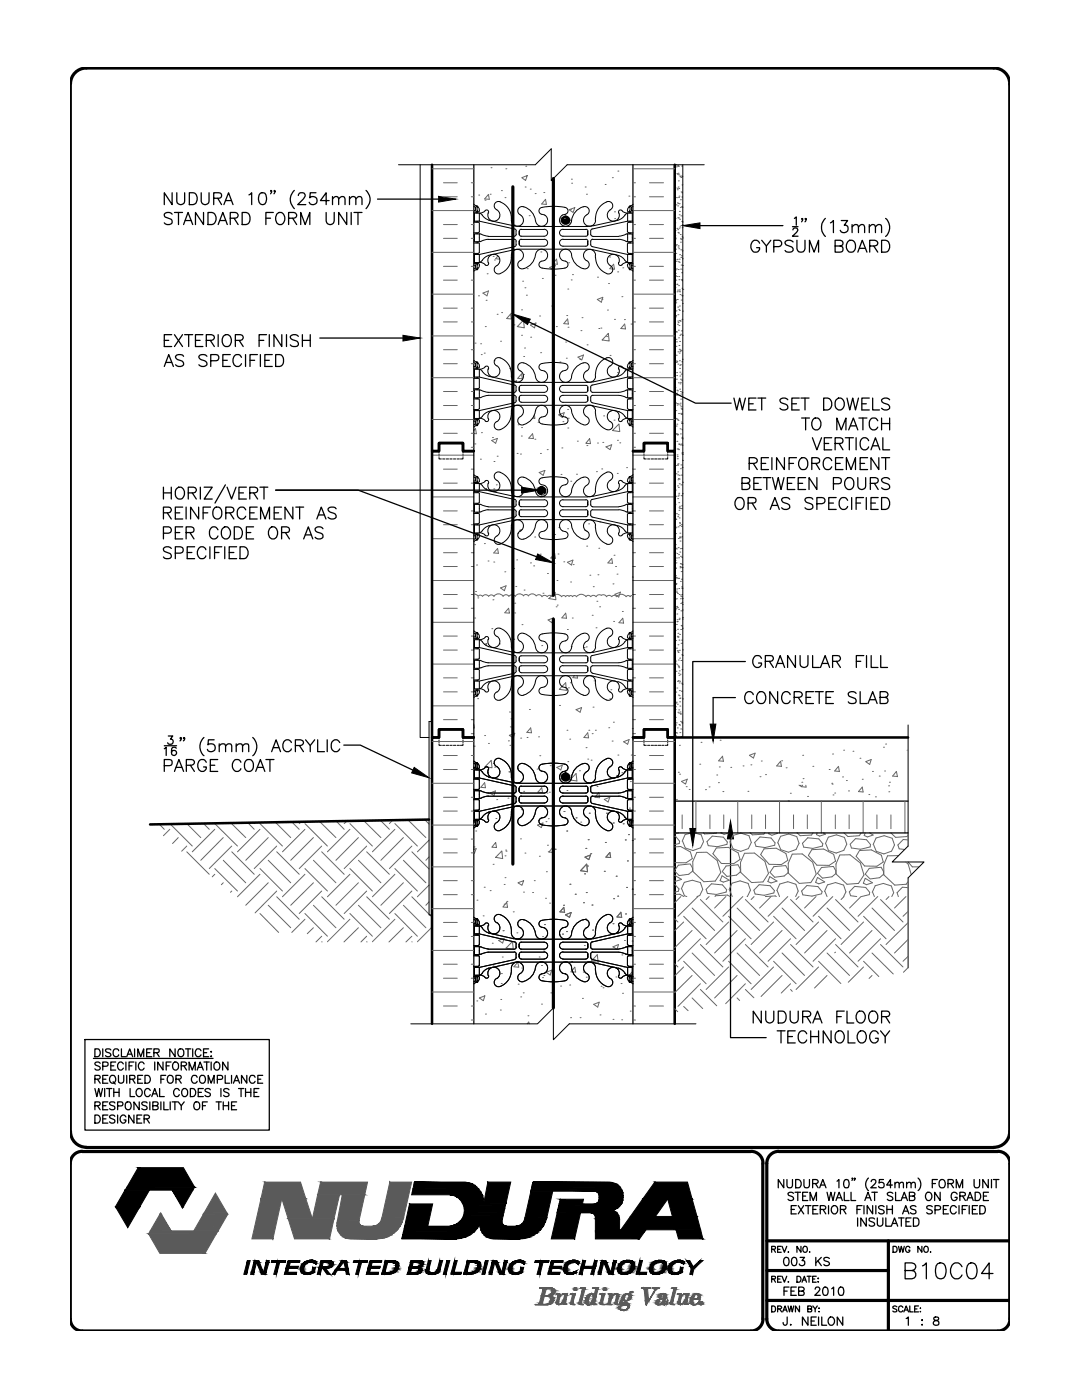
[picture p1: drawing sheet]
<svg xmlns="http://www.w3.org/2000/svg" width="216mm" height="279mm" viewBox="0 0 216 279" stroke-linecap="round" stroke-linejoin="round" font-family="sans-serif">
<!-- layer: 0 -->
<g fill="none" stroke="#666" stroke-width=".2">
<path d="M95.2 159.5h.1M96.7 156.2l.2 1-1-.1zM97 153.1h.3M97.3 154.1h.1M97.8 158.3l1.1-.5-.3 1zM99.1 159.6h.1M101.4 159.3h.1M101.6 154h.1M104.5 157.9h.1M108.1 157.2l.2 1-1-.1zM109.1 158.3h.1M109.6 158.1h.1"/>
<path d="M109.8 152.8h.1M111.1 153.1l1.1-.4-.3 1zM113.1 157.8h.1M113.8 156.4h.1M114 155.4l.9-1 .2 1.5-1.2-.2M115.6 153.8h.1M117.7 157h.1M119.1 157h.1M119.5 158.2l.1 1-.9-.1zM120.6 159.5l1.1-.4-.4 .9zM124.1 154.2h.1M125.8 156h.1"/>
<path d="M135 159.5h.1M135.4 154.1h.1M135.6 148.7h.1M135.6 154.5h.1M136.9 157h.1M137.1 155.5l-.3 1-.8-.6 1.1-.4M137.5 157.6h.1M139.6 152.5h.1M139.9 148.2h.1M140.8 157.6h.1M141.5 157h.1M143 154.7h.1"/>
<path d="M143.4 156.2h.1M143.5 153.1h.1M143.7 147.7h.1M144.2 150.9l.2 1.1M144.2 150.9l-.8 .9 1 .1M144.2 158h.1M145.8 153.1h.1M148.3 152.9h.1M149.2 157.9h.1M149.5 150.7l1.2-.4-.4 1zM149.8 152.6h.1M151.7 155h.1"/>
<path d="M151.9 151.9h.1M152.8 154.6h.1M155 152.9h.9M155.8 151.9l-.8 1M155.8 152l.1 1M156 151.8h.1M156.9 153.2h.1M157.3 159.8h.1M157.7 158.3h.1M159.4 156.7l.4 .2v-.2M160 156.1h.1M160.2 150.7h.1"/>
<path d="M160.2 156.7l-.3 .3 .9 .1v-.4M160.2 155.4h.1M161.1 158.9h.1M162.2 152.9h.1M165.5 153.6h.1M166 156.3h.1M166 156.5h.1M166.1 150.5h.1M166.2 158.7h.1M166.6 158.3h.1M167.3 152.9l-.7 1 .9 .1M167.3 153l.2 1"/>
<path d="M168.1 155.1h.1M168.3 149.7h.1M168.9 155.8h.1M169.3 157.8h.1M170.2 149.9h.1M171.6 151.3h.1M172.1 155.5h.1M172.1 157.1l.1 1-.9-.1zM172.7 152l1.1-.4-.3 1zM173.4 158.6h.1M174.1 154h.1M174.7 159h.1"/>
<path d="M175.4 154.9h.1M176.3 149.1h.1M176.5 153.9h.1M176.7 148.5h.1M177.3 156.8h.1M177.3 158h.1M177.5 156.1h.1M178.9 154l-.8 .9 1 .1-.2-1M181 149.7h.1M94.5 169.5l.5-.1-.3 .9-.2-.1M94.6 169h.1M94.9 165.8h.1"/>
<path d="M95.2 179.6h.1M96.6 177.1h.1M97.8 177.7h.1M98.4 172.5h.1M98.9 168.1l.2 1h-1zM98.9 163.4h.1M100.1 169.8l.2 1.6-1.4-.3zM100.6 176.5h.1M100.8 170.8h.1M100.8 175.2h.1M100.9 169.7h.1M101 169.9h.1"/>
<path d="M101.1 179.9h.1M101.2 164.6h.1M103.3 176.2l1.2-.4-.3 .9zM103.9 167.4h.1M104.1 161.6h.1M104.5 178h.1M104.7 170.3h.1M105 164.5h.1M106.3 178.1h.1M106.6 175.8h.1M107.2 164.7l1.1-.5-.3 1zM107.4 163.7h.1"/>
<path d="M107.6 170.9h.1M108.9 179.3h.1M108.9 164h.1M109 174h.1M109.2 168.7h.1M109.4 163.4h.1M109.4 170h.1M110.3 169.1l.2 1-1-.1zM110.8 169.5h.1M112.5 162h.1M113.1 165.8h.1M113.7 176.5h.1"/>
<path d="M114.8 178.5h.1M114.9 163.2h.1M115.9 164.1h.1M116.6 174.4h.1M116.7 171.1l1.1-.5-.3 1zM116.9 169.3h.1M117 178.1h.1M117.1 172.5l.1 1.5-1.4-.2zM117.2 172.8h.1M117.4 167.6h.1M117.6 162.3h.1M117.9 170.4h.1"/>
<path d="M120.6 173.9h.1M120.8 168.1h.1M121 162.3h.1M121.7 170.1l.1 1h-.9zM122.4 164.2h.1M122.4 179.4h.1M123 174.9h.1M123.2 178.8h.1M124.3 164.4h.1M124.8 167.6h.1M125 161.9h.1M125 177.1h.1"/>
<path d="M125.2 171.8h.1M125.4 166.6h.1M125.6 161.3h.1M126.2 167.7h.1M126.2 177.4l.1 .1-.1-.1h.1zM95.1 199.8h.1M95.6 199.2l1.1-.5-.3 1zM96.4 182.8h.1M98.2 188.2h.1M98.4 192.6h.1M99.5 187.7l1.1-.5-.3 1zM99.9 199.5h.1"/>
<path d="M100 196.3h.1M100 194.3h.1M100.2 191h.1M100.4 185.7h.1M100.6 180.5h.1M101.1 180.1l.2 1-1-.1zM102.2 187.9l.2 1.5-1.4-.2zM102.4 182h.1M103.1 186.2h.1M103.3 192v.1M103.3 192.1l-.8 .8 1 .1M103.3 192.1l.2 .9"/>
<path d="M103.4 196.4h.1M103.8 187.5h.1M103.9 199h.1M104.1 193.2h.1M104.4 198.1h.1M107.6 191h.1M108 192.7h.1M108.3 195.1h.1M108.3 186.9h.1M108.5 189.8h.1M108.5 194.7h.1M108.6 184.5h.1"/>
<path d="M109 194l1.1-.4-.3 1zM109.7 180.2h.1M109.9 198.1h.1M111.6 186.5h.1M111.9 196.8h.1M112.2 186.4h.1M112.5 180.7h.1M112.5 181.1l.2 1-1-.1zM113 185.9h.1M113.7 196.6h.1M114 182.1l-.4 1-.8-.5M114 182.1l-1.2 .5"/>
<path d="M114.1 191.9h.1M114.7 193l.2 1h-1zM116.2 199.2h.1M116.4 194h.1M116.4 180.2h.1M116.6 188.7h.1M116.8 183.4h.1M116.9 189.4h.1M117 195h.1M118.1 180.6h.1M118.3 185.6h.1M119.2 190.5l.2 1.6-1.4-.3z"/>
<path d="M119.9 196.8h.1M120.1 186.9h.1M120.3 197.1h.1M122.3 184.3h.1M122.3 189l1.1-.5-.3 1zM122.9 195h.1M123.9 182.1l.2 1-1-.1zM123.9 196.3h.1M124.1 190.6h.1M124.2 198.2h.1M124.4 193h.1M124.6 187.7h.1"/>
<path d="M124.8 182.4h.1M125.4 195.4h.1M126.1 194l-.8 .9 1 .1-.2-1M126.1 187.8h.1M96.9 202.4h.1M99.8 201.6h.1M105.3 202.7h.1M105.5 203.9l-.3 .4M105.5 204l.1 .3M108 200.4h.1M113.8 203.1h.1M115.8 203.1h.1"/>
<path d="M118.5 200.4l1.1-.4-.3 1zM119.7 202.6h.1M122.3 203.4h.1M124.1 203.5h.1M125.7 201.8h.1"/>
</g>
<!-- layer: HATCH -->
<g fill="none" stroke="#666" stroke-width=".2">
<path d="M86.2 33.7h8.3M88.5 39.3h2.7M88.5 36.5h2.7M94 39.3h.5M94 36.5h.5M95.5 38.9h.1M96.8 39.9h.1M97.5 38.8l.1 1-.9-.1zM97.8 38.8h.1M98 33.5h.1M100 38h.1M100.8 39.4h.1"/>
<path d="M100.9 33.7h.1M104.1 35.5l1.1-.5-.3 1zM104.8 37.3h.1M104.9 33.2h.1M105.8 37.7h.1M106.8 38.6h.1M108.5 38.4h.1M108.9 39.8l.1 1-.9-.1zM114 35.8h.1M114.1 36.6h.1M116.8 37.3h.1M117 38.8h.1"/>
<path d="M120.7 36.8h.1M122.2 35.5h.1M123.3 34.1h.1M125.5 39.1h.1M126.3 33.7h8.3M126.3 39.3h.5M126.3 36.5h.5M129.6 39.3h2.8M129.6 36.5h2.8M134.7 37.4h.1M134.8 32.9h.1M134.9 33.3h.1"/>
<path d="M135 39.4h.1M135.1 34.7h.1M135.1 37.6h.1M135.1 33.1h.1M135.1 37.9h.1M135.2 34.8h.1M135.3 33h.1M135.3 34.6h.1M135.3 37.3h.1M135.4 36.1h.1M135.4 33.2h.1M135.4 39.4h.1"/>
<path d="M135.4 37.6h.1M135.4 34.9h.1M135.5 39.1h.1M135.7 35.2h.1M135.8 35.1h.1M135.8 39.9h.1M135.9 35.4h.1M135.9 38.3h.1M136 33.1h.1M136 39.3h.1M136 38.5h.1M136.1 35.2h.1"/>
<path d="M136.1 36.9h.1M86.2 58.7h8.3M86.2 50.4h8.3M86.2 42h8.3M88.5 55.9h2.7M88.5 47.6h2.7M88.5 53.2h2.7M88.5 44.8h2.7M94 55.9h.5M94 47.6h.5M94 53.2h.5M94 44.8h.5"/>
<path d="M95.5 59h.1M96.4 58.5l1.1-.4-.3 .9zM97 59.9h.1M97.2 54.6h.1M98.4 51.2h.1M98.7 51.9h.1M99.3 51.1l-.4 .5 .8 .1M102.3 54.6h.1M102.6 44.9h.1M104.3 56.1h.1M104.7 57.4h.1M105 58.9h.1"/>
<path d="M105.2 53.6h.1M105.6 43h.1M107.9 50.3h.1M108.2 55.6h.1M108.4 49.9h.1M109.7 53.4l1.1-.5-.3 1zM110.8 54.9h.1M111.1 51.7l.1 1-.9-.1zM112.6 43.6h.1M113.3 57.7h.1M113.5 52.4h.1M113.6 41.9l1.1-.5-.3 1z"/>
<path d="M113.8 41.9h.1M114 55.9h.1M114.2 54.8h.1M119.2 59.8l1.1-.5-.3 1zM119.2 55.3h.1M120.1 59.7h.1M121.4 56.6h.1M121.6 51.3h.1M122.4 52.7l.2 1-.9-.1zM122.6 42.3h.1M122.7 43.6h.1M123.2 54.3h.1"/>
<path d="M124.1 59.2h.1M124.3 53.5h.1M126.3 58.7h8.3M126.3 50.4h8.3M126.3 42h8.3M126.3 55.9h.5M126.3 47.6h.5M126.3 53.2h.5M126.3 44.8h.5M129.6 55.9h2.8M129.6 47.6h2.8M129.6 53.2h2.8"/>
<path d="M129.6 44.8h2.8M134.6 41.6h.1M134.7 44.5h.1M134.7 47.1h.1M134.7 51.8h.1M134.7 57.4h.1M134.7 46h.1M134.7 43.6h.1M134.7 47.7h.1M134.8 47.5h.1M134.8 53.9h.1M134.8 55h.1"/>
<path d="M134.8 59.8h.1M134.8 54.6h.1M134.8 49.1h.1M134.8 49.7h.1M134.8 50.6h.1M134.8 55.9h.1M134.9 40.9h.1M134.9 52.1h.1M135 53.7h.1M135 48.8h.1M135 55.2h.1M135.1 56.7h.1"/>
<path d="M135.1 45.6h.1M135.1 56.8h.1M135.1 58.2h.1M135.1 51.8h.1M135.1 59.8h.1M135.1 40.5h.1M135.2 57.9h.1M135.2 41.1h.1M135.2 45.8h.1M135.2 43.5h.1M135.3 46.4h.1M135.3 49.1h.1"/>
<path d="M135.3 53.8h.1M135.3 40.6h.1M135.3 49.3h.1M135.4 52.2h.1M135.4 43.5h.1M135.4 57h.1M135.4 46.5h.1M135.4 49.6h.1M135.4 55.2h.1M135.5 45.5h.1M135.5 55.8h.1M135.5 58.1h.1"/>
<path d="M135.5 40.7h.1M135.5 51.7h.1M135.5 42.9h.1M135.5 52.4h.1M135.6 42.2h.1M135.6 57.9h.1M135.6 43.8h.1M135.6 50.8h.1M135.6 58.2h.1M135.7 45.3h.1M135.7 58.8h.1M135.7 46.8h.1"/>
<path d="M135.7 41.4h.1M135.8 48.3h.1M135.8 47.6h.1M135.8 49.9h.1M135.8 53.7h.1M135.9 51.4h.1M135.9 43.1h.1M135.9 47.8h.1M135.9 52.9h.1M135.9 59.9h.1M135.9 51h.1M136 54.4h.1"/>
<path d="M136 55.8h.1M136 41.3h.1M136 56h.1M136 59h.1M136 44.2h.1M136.1 57.5h.1M136.1 47.1h.1M136.1 59h.1M136.1 41.3h.1M136.1 45.5h.1M136.1 50.1h.1M136.2 51.6h.1"/>
<path d="M136.2 44.9h.1M136.2 44.3h.1M136.2 47.5h.1M136.2 53h.1M136.2 57.8h.1M86.2 75.4h8.3M86.2 67h8.3M88.5 72.6h2.7M88.5 64.2h2.7M88.5 78.1h2.7M88.5 69.8h2.7M88.5 61.5h2.7"/>
<path d="M94 72.6h.5M94 64.2h.5M94 78.1h.5M94 69.8h.5M94 61.5h.5M94.8 68.5h.1M95.9 68.6h.1M96 70.8h.1M96.6 70.5h.1M96.8 65.2h.1M98.6 72h.1M99.2 62.7h.1"/>
<path d="M99.9 68.1h.1M100.1 62.4h.1M101.7 73.6h.1M101.9 62.7l.1 1-.9-.1zM102.5 76.2l.6-.2-.1 .3M102.5 64.8h.1M104.1 61.8h.1M104.1 66.9h.1M104.1 74.6l.1 1-.9-.1zM104.5 63.9l.1 1.5-1.4-.2zM104.5 74.7h.1M104.5 71.1h.1"/>
<path d="M104.7 69.5h.1M104.8 64.2h.1M105.8 64.9l1.1-.4-.2 .9zM105.9 67.3h.1M107.7 63.1h.1M107.9 70.4h.1M110.1 61.1h.1M111 65.2h.1M111.7 72.2h.1M112.9 68.3h.1M113 71.5h.1M113.1 63h.1"/>
<path d="M113.3 63.7l.1 1-.9-.1zM113.3 65.3h.1M115.3 71.3l1.1-.4-.3 .9zM115.7 71.7h.1M115.9 66h.1M116.1 63.4h.1M117.2 68.8h.1M119.5 65.6h.1M119.9 65.5h.1M121 67.2h.1M121.2 61.9h.1M121.4 66.5l.2 1.6-1.4-.3z"/>
<path d="M121.7 70.9h.1M122.6 63.7h.1M123.2 74.4h.1M124.6 63.8h.1M124.6 64.7l.2 .9h-.9zM125.9 64.7h.1M126.3 75.4h8.3M126.3 67h8.3M126.3 72.6h.5M126.3 64.2h.5M126.3 78.1h.5M126.3 69.8h.5"/>
<path d="M126.3 61.5h.5M129.6 72.6h2.8M129.6 64.2h2.8M129.6 78.1h2.8M129.6 69.8h2.8M129.6 61.5h2.8M134.7 77.4h.1M134.7 78.9h.1M134.7 78.6h.1M134.7 60.3h.1M134.8 60h.1M134.8 63.2h.1"/>
<path d="M134.8 66.2h.1M134.8 63h.1M134.8 60.4h.1M134.9 62h.1M134.9 66.2h.1M134.9 67.7h.1M134.9 69.1h.1M134.9 72.3h.1M134.9 70.9h.1M134.9 72h.1M135 68.2h.1M135 75.7h.1"/>
<path d="M135 66.3h.1M135 74.4h.1M135 78.5h.1M135 75h.1M135.1 78.9h.1M135.1 72.2h.1M135.1 77.9h.1M135.2 64.7h.1M135.2 78h.1M135.2 61.3h.1M135.2 64.1h.1M135.3 62.8h.1"/>
<path d="M135.3 70.2h.1M135.3 72.7h.1M135.3 64.4h.1M135.4 65.9h.1M135.4 76.4h.1M135.4 67.4h.1M135.4 61.8h.1M135.5 68.9h.1M135.5 65h.1M135.5 70.5h.1M135.5 69.7h.1M135.6 72h.1"/>
<path d="M135.6 62h.1M135.6 61.1h.1M135.6 64h.1M135.6 73.5h.1M135.6 68.1h.1M135.6 72.9h.1M135.6 77.7h.1M135.7 75h.1M135.7 64h.1M135.7 74.3h.1M135.7 66.9h.1M135.7 76.6h.1"/>
<path d="M135.7 70.2h.1M135.7 69.8h.1M135.7 64.1h.1M135.8 78.1h.1M135.8 76.3h.1M135.8 72.8h.1M135.8 75.7h.1M135.8 79.7h.1M135.8 66.7h.1M135.8 70h.1M135.9 78.6h.1M135.9 74.7h.1"/>
<path d="M135.9 66h.1M135.9 75.8h.1M136 72.2h.1M136.1 78.3h.1M136.1 63.7h.1M136.2 60.6h.1M136.2 66.9h.1M136.2 71.7h.1M136.2 62.1h.1M86.2 83.7h8.3M86.2 90.8h8.3M86.2 99.2h8.3"/>
<path d="M88.5 80.9h2.7M88.5 86.5h2.7M88.5 96.4h2.7M88.5 93.6h2.7M94 89.3h.5M94 80.9h.5M94 86.5h.5M94 96.4h.5M94 93.6h.5M94.5 85.9l.4-.4 .2 1.1-.6-.1M94.8 88.6h.1M95.9 91.6h.1"/>
<path d="M96.1 86.3h.1M96.9 97.7l.2-.2v.3M98.1 87.9l1.1-.4-.3 1zM98.3 87.3h.1M98.5 97.6h.1M98.6 92.1h.1M99 96.8h.1M99.2 91h.1M103.2 90.5h.1M103.4 84.8h.1M103.9 90.6h.1M104 87h.1"/>
<path d="M104.1 85.3h.1M104.6 97.6h.1M106.3 86.6l.1 .9-.9-.1zM106.7 82.8v.7l-.4-.1M106.7 87.7h.1M107 97.9h.1M107.4 84.3h.1M107.6 94.3l1.1-.4-.3 1zM107.8 90.5h.1M107.9 99.2l.6-.7 .1 .7M109.2 89.7h.1M111.5 82.8l1.1-.4-.4 .9z"/>
<path d="M111.9 94.7h.1M112.1 89.4h.1M112.3 84.1h.1M113.3 81.7h.1M113.3 85.4h.1M113.4 83.5h.1M113.9 96h.1M115 94.6h.1M115.2 88h.1M117.1 88.9h.1M117.7 87.5l-.8 1h.9l-.1-.9M119 94.1h.1"/>
<path d="M119.2 88.4h.1M120.1 93.6h.1M120.3 88.3h.1M120.5 83h.1M120.9 89.2l1.2-.4-.4 .9zM121.7 82.1h.1M122.5 83.8h.1M123.2 94.5h.1M123.2 87.9h.1M123.4 82.2h.1M123.5 84.6l.2 1.5-1.5-.2zM123.7 88.4h.1"/>
<path d="M125 93.3h.1M126.3 83.7h8.3M126.3 89.3h.5M126.3 80.9h.5M126.3 86.5h.5M126.3 90.8h8.3M126.3 99.2h8.3M126.3 96.4h.5M126.3 93.6h.5M129.6 80.9h2.8M129.6 86.5h2.8M129.6 96.4h2.8"/>
<path d="M129.6 93.6h2.8M134.7 80.6h.1M134.7 86.7h.1M134.8 97.8h.1M134.8 80.4h.1M134.8 92.9h.1M134.8 86.6h.1M134.8 81.9h.1M134.8 99h.1M134.9 83.5h.1M134.9 94.6h.1M134.9 85h.1"/>
<path d="M135 86.6h.1M135.1 88.1h.1M135.1 84.7h.1M135.1 83.6h.1M135.1 89.6h.1M135.1 80.5h.1M135.1 90.8h.1M135.1 80.8h.1M135.1 91.1h.1M135.1 86.7h.1M135.1 86.8h.1M135.1 91.6h.1"/>
<path d="M135.1 83.8h.1M135.2 92.7h.1M135.2 92.9h.1M135.2 97h.1M135.2 94.2h.1M135.2 94.8h.1M135.2 99.5h.1M135.2 86.7h.1M135.3 95.7h.1M135.3 99h.1M135.3 89.6h.1M135.3 83.9h.1"/>
<path d="M135.3 92.6h.1M135.4 97.3h.1M135.4 80.6h.1M135.4 95.5h.1M135.4 98.8h.1M135.4 82.5h.1M135.4 89.7h.1M135.4 88.6h.1M135.4 98.5h.1M135.5 88.7h.1M135.5 94.9h.1M135.5 96.5h.1"/>
<path d="M135.5 95.6h.1M135.7 80.8h.1M135.7 85.6h.1M135.7 80.5h.1M135.8 86.6h.1M135.8 88.8h.1M135.8 93.5h.1M135.8 82.5h.1M135.9 81.2h.1M135.9 88.6h.1M135.9 92.8h.1M135.9 96.8h.1"/>
<path d="M135.9 82.7h.1M135.9 98.9h.1M135.9 81.6h.1M135.9 84.2h.1M135.9 94.8h.1M136 82.6h.1M136 84.5h.1M136 85.8h.1M136 81.7h.1M136 87.4h.1M136.1 87.3h.1M136.1 90.6h.1"/>
<path d="M136.1 90.4h.1M136.1 88.8h.1M136.1 84.5h.1M136.1 93.3h.1M136.2 90.4h.1M136.2 98.5h.1M136.2 87.6h.1M136.2 91.9h.1M136.2 90.7h.1M136.2 96.3h.1M86.2 107.5h8.3M86.2 115.9h8.3"/>
<path d="M88.5 104.7h2.7M88.5 113.1h2.7M88.5 102h2.7M88.5 110.3h2.7M88.5 118.6h2.7M94 104.7h.5M94 113.1h.5M94 102h.5M94 110.3h.5M94 118.6h.5M94.6 118.6l.5 .1 .3 .3M94.7 108.7h.1"/>
<path d="M94.9 118.1h.1M95.1 112.8h.1M95.3 119.3h.1M96.3 119l-.5-.2-.4 .2M96.3 119l.6-.3 .6 .3 .5-.3 .6 .3M96.7 108.5h.1M97.4 112h.1M98.4 119.7h.1M98.5 112.2h.1M99.3 109.5l.2 .9-1-.1zM99.9 117.3l1.1-.4-.4 1zM100.4 119a1.12 1.12 0 0 0-1.8 0"/>
<path d="M100.7 114.1h.1M101.5 119l-.5-.3-.6 .3M102.3 119.2h.1M102.5 113.4h.1M102.8 119a.78 .78 0 0 0-1.3 0M102.9 117h.1M103.1 111.7h.1M103.3 106.5h.1M104.2 105.6l-.5 .2 .2 .1M104.6 117.8h.1M105.4 118.9a.95 .95 0 0 1 1.6 0l.6-.2 .5 .4 .6-.3 .5 .3 .5-.3 .4 .3M105.4 118.9l-.5-.3-.4 .3a.99 .99 0 0 0-1.7 .1"/>
<path d="M105.8 112.3h.1M106.5 112.9h.1M106.7 107.2h.1M107.8 110.6h.1M108.3 118.4h.1M108.9 104.2h.1M109.2 114.5h.1M110.7 106.7h.1M110.7 110.4l.1 1h-.9zM110.8 118.2l.1 1.5-1.4-.2zM111.1 115.9h.1M111.4 110.6h.1"/>
<path d="M111.5 105.3h.1M112.1 119.1a1.16 1.16 0 0 0-1.9 0M112.5 112.1h.1M112.9 119.1l-.4-.2-.4 .2M113.2 112.2l1.1-.4-.3 1zM113.3 105.5h.1M113.5 119a.44 .44 0 0 1 .8 .1M113.6 119a.44 .44 0 0 0-.8 .1M113.8 116.1h.1M114.4 112.7h.1M115 119.1l-.4-.2-.4 .2M116.7 105.9h.1"/>
<path d="M116.9 119.1a1.16 1.16 0 0 0-1.9 0M117.1 109h.1M117.4 104.5h.1M117.7 114.8h.1M117.9 119.1l-.5-.3-.5 .3M118.4 117.1h.1M118.9 119.1l-.5-.3-.5 .3M119.3 114.7h.1M119.5 109.4h.1M119.7 104.2h.1M120 118.8l-.6-.1-.4 .4M120 118.8l.6-.1 .4 .4"/>
<path d="M122.1 111.4l.1 1-.9-.1zM122.3 116.5h.1M122.5 110.8h.1M122.7 118.6l1.1-.4-.3 1zM122.8 113.1h.1M123 119.1l-.5-.3-.4 .3-.6-.3-.5 .3M123.1 114.6h.1M124.9 119.1a1.16 1.16 0 0 0-1.9 0M125.7 119.1l-.4-.2-.4 .2M126.2 115.2h.1M126.3 107.5h8.3M126.3 115.9h8.3"/>
<path d="M126.3 104.7h.5M126.3 113.1h.5M126.3 102h.5M126.3 110.3h.5M126.3 118.6h.5M126.3 118.9h-.3l-.3 .2M129.6 104.7h2.8M129.6 113.1h2.8M129.6 102h2.8M129.6 110.3h2.8M129.6 118.6h2.8M134.6 109.4h.1"/>
<path d="M134.7 110.3h.1M134.7 119.6h.1M134.7 100.7h.1M134.7 105.5h.1M134.7 100.6h.1M134.7 111.8h.1M134.7 115.5h.1M134.7 103.5h.1M134.8 113.4h.1M134.8 108.7h.1M134.8 114.9h.1M134.8 106.5h.1"/>
<path d="M134.8 109.4h.1M134.8 116.7h.1M134.8 103.7h.1M134.9 116.4h.1M134.9 105.2h.1M134.9 112.3h.1M134.9 118h.1M134.9 115.3h.1M135 119.5h.1M135 111.4h.1M135 102.5h.1M135 109.5h.1"/>
<path d="M135 117.5h.1M135 118.2h.1M135.1 110.5h.1M135.1 115.4h.1M135.2 118.4h.1M135.2 103.1h.1M135.3 105.1h.1M135.3 109.3h.1M135.3 102.7h.1M135.4 115.4h.1M135.4 107.5h.1M135.4 111.3h.1"/>
<path d="M135.4 110.7h.1M135.4 100.3h.1M135.4 117.5h.1M135.5 101.8h.1M135.5 101.3h.1M135.5 103.4h.1M135.5 118.6h.1M135.6 101h.1M135.6 104.3h.1M135.6 107.2h.1M135.6 104.9h.1M135.6 104.5h.1"/>
<path d="M135.6 101.5h.1M135.7 106.4h.1M135.7 107.2h.1M135.7 110.2h.1M135.7 108h.1M135.7 113.3h.1M135.7 113.1h.1M135.7 109.5h.1M135.7 112.5h.1M135.7 107.3h.1M135.8 111h.1M135.8 119.5h.1"/>
<path d="M135.8 116h.1M135.8 118.9h.1M135.8 112.6h.1M135.8 113.2h.1M135.9 114.1h.1M135.9 101.5h.1M135.9 115.6h.1M135.9 105.1h.1M135.9 104.7h.1M135.9 119.1h.1M136 117.1h.1M136 101h.1"/>
<path d="M136 109.5h.1M136 118.6h.1M136 107.1h.1M136 111.2h.1M136.1 117.4h.1M136.1 112.7h.1M136.1 113.3h.1M136.2 119.5h.1M86.2 124.2h8.3M86.2 132.5h8.3M88.5 121.4h2.7M88.5 129.7h2.7"/>
<path d="M88.5 138.1h2.7M88.5 126.9h2.7M88.5 135.3h2.7M94 121.4h.5M94 129.7h.5M94 138.1h.5M94 126.9h.5M94 135.3h.5M94.7 123.3h.1M95.3 139.4h.1M96.7 128.6l.4-.2-.1 .4M98.1 125.5h.1"/>
<path d="M99.6 128.5h.1M101.5 121.4l.2 1-1-.1zM102.1 138.2h.1M102.5 127.6h.1M102.7 122.3h.1M102.7 120.4h.1M104.2 124.7h.1M108.1 128.8h.1M109.4 123.7l1.1-.4-.4 1zM110.4 137h.1M111 121.1h.1M111.2 120.8h.1"/>
<path d="M112.1 137l.8-.7 .1 1.5-1.4-.2zM112.9 122.4l.1 1-.9-.1zM113.2 125.6h.1M113.4 137.3h.1M113.8 136.3h.1M114 129.1h.1M114.2 123.3h.1M114.6 134.9l-.3 .3 .9 .1v-.4M116.6 129.2h.1M117 129.1h.1M118.2 122.8h.1M118.5 135.9h.1"/>
<path d="M118.9 125.3h.1M119.1 120h.1M119.6 121.1h.1M121.7 139.5h.1M121.9 137.7h.1M122.4 124h.1M124.2 122h.1M124.3 123.4l.1 1-.9-.1zM125.7 139h.1M126.3 124.2h8.3M126.3 132.5h8.3M126.3 121.4h.5"/>
<path d="M126.3 129.7h.5M126.3 138.1h.5M126.3 126.9h.5M126.3 135.3h.5M129.6 121.4h2.8M129.6 129.7h2.8M129.6 138.1h2.8M129.6 126.9h2.8M129.6 135.3h2.8M134.7 125.8h.1M134.7 132.4h.1M134.8 121.7h.1"/>
<path d="M134.8 127.8h.1M134.8 131.9h.1M134.8 138.1h.1M134.9 134h.1M134.9 121.4h.1M135 124.6h.1M135 129.4h.1M135 121h.1M135.1 122.5h.1M135.1 132.6h.1M135.1 137.3h.1M135.1 121.1h.1"/>
<path d="M135.1 124.1h.1M135.1 123.7h.1M135.1 129.9h.1M135.1 127h.1M135.2 125.6h.1M135.2 136h.1M135.2 121.3h.1M135.2 127.2h.1M135.2 129.9h.1M135.3 128.7h.1M135.3 126.4h.1M135.3 132.9h.1"/>
<path d="M135.3 130.2h.1M135.3 127.1h.1M135.3 135.8h.1M135.4 131.7h.1M135.4 134.4h.1M135.4 138.7h.1M135.4 121.6h.1M135.4 133h.1M135.4 133.3h.1M135.5 134.8h.1M135.5 123.6h.1M135.5 127.7h.1"/>
<path d="M135.5 136.3h.1M135.5 133.9h.1M135.5 123.4h.1M135.5 138.8h.1M135.6 137.8h.1M135.6 129.8h.1M135.6 139.4h.1M135.6 136h.1M135.6 126.6h.1M135.6 131.3h.1M135.7 134.6h.1M135.7 139.3h.1"/>
<path d="M135.8 125.6h.1M135.8 120.4h.1M135.9 131.8h.1M135.9 121.9h.1M135.9 128.4h.1M135.9 124.8h.1M135.9 138h.1M136 136.3h.1M136 127.7h.1M136 125h.1M136 130.7h.1M136.1 120.2h.1"/>
<path d="M136.1 133.6h.1M136.1 136.6h.1M136.2 121.7h.1M136.2 123.6h.1M136.2 120.6h.1M136.2 125.4h.1M136.2 130.8h.1M136.2 123.3h.1M136.2 129.7h.1M136.2 139.5h.1M86.2 156.3h8.3M86.2 148h8.3"/>
<path d="M86.2 140.9h8.3M88.5 153.6h2.7M88.5 159.1h2.7M88.5 150.8h2.7M88.5 143.6h2.7M94 153.6h.5M94 159.1h.5M94 150.8h.5M94 146.4h.5M94 143.6h.5M94.5 144.6l.2 .7-.2-.1M94.6 148.9h.1"/>
<path d="M96.7 146.8h.1M97.3 154.1h.1M97.5 148.4h.1M98 151.8l.2 1.4-1.4-.2zM98.4 152.4h.1M98.7 153.1h.1M101.4 147.9h.1M101.6 154h.1M101.6 146.8l1.1-.5-.3 1zM101.7 142.1h.1M101.7 148.7h.1M101.8 145.1h.1"/>
<path d="M102 143.5h.1M103.3 153.3h.1M103.9 147.3h.1M105.2 147.2h.1M105.6 141.6h.1M105.9 145.3l.2 .9h-1zM107.2 153.5h.1M107.5 147.1h.1M107.7 150.8h.1M111.6 140.8h.1M113.1 145.7h.1M113.3 152h.1"/>
<path d="M113.7 147.5h.1M114 155.4l-.3 .2 .2 .1M114.9 141.6l1.1-.4-.2 .9zM116.9 149.2h.1M117.3 146.2l.1 1.1-.9-.1zM117.3 151.5h.1M117.5 145.7h.1M118 151.7h.1M118.2 146.4h.1M118.3 141.1h.1M118.8 145.7h.1M121.5 145.2h.1"/>
<path d="M122.1 147.9h.1M122.4 144.1h.1M123 154.8h.1M123.3 150.7h.1M124.4 148l1.1-.4-.3 .9zM126 150.7h.1M126.2 145.4h.1M126.2 147.6h.1M126.3 156.3h8.3M126.3 148h8.3M126.3 153.6h.5M126.3 159.1h.5"/>
<path d="M126.3 150.8h.5M126.3 140.9h8.3M126.3 146.4h.5M126.3 143.6h.5M129.6 153.6h2.8M129.6 159.1h2.8M129.6 150.8h2.8M129.6 143.6h2.8M134.7 140.1h.1M134.7 143.9h.1M134.7 141.6h.1M134.7 146.8h.1"/>
<path d="M134.8 143.2h.1M134.8 141h.1M134.8 144.7h.1M134.8 140.3h.1M134.8 146.2h.1M134.8 146.9h.1M134.9 140.2h.1M134.9 144.3h.1M135 146.3h.1M135.1 140.5h.1M135.1 145.3h.1M135.3 142.1h.1"/>
<path d="M135.4 142.3h.1M135.4 141.7h.1M135.5 144.6h.1M135.6 140.1h.1M135.6 144.7h.1M135.7 140.9h.1M135.7 146.2h.1M135.7 142.1h.1M135.7 142.4h.1M135.8 144h.1M135.8 142.5h.1M135.8 145.5h.1"/>
<path d="M135.9 147h.1M136 144.1h.1M136.1 144.3h.1M138.9 159.9v6.3M147.2 159.9v6.3M155.5 159.9v6.3M163.9 159.9v6.3M172.2 159.9v6.3M180.6 159.9v6.3M31.8 164.5l1 1M33.9 165.5l-1.3 1.3M34 164.5l4.4 4.4"/>
<path d="M35.6 167.2l-1.2 1.1M37.3 168.9l-1 1M37.3 170l4.5 4.5M37.3 164.4l2.8 2.8M40.6 164.4l1.2 1.1M41.8 164.3v.1M42.9 165.5l-4.5 4.5M42.9 174.5l-.6 .5M42.9 173.3l4.5 4.5M42.9 164.4l4.5 4.5M44.5 167.2l-4.4 4.5M44.5 176.2l-.3 .4"/>
<path d="M44.5 171.7l4.5 4.5M46.1 164.3l2.9 2.9M46.2 168.9l-4.4 4.4M46.2 177.8l-.2 .3M46.2 170l4.5 4.5M49.5 164.2l1.2 1.3M50.9 164.2l-.2 .2M51.9 165.5l-4.5 4.5M51.9 174.5l-4.5 4.5M51.9 173.3l4.5 4.5M51.9 164.4l4.5 4.5M53.5 167.2l-4.5 4.5"/>
<path d="M53.5 176.2l-4.5 4.5M53.5 171.7l4.5 4.5M55 164.1l3 3.1M55.2 168.9l-4.5 4.4M55.2 177.8l-4.3 4.4M55.2 179l4.5 4.5M55.2 170l4.5 4.5M58.3 164.1l1.4 1.4M60.1 164l-.4 .4M60.8 165.5l-4.4 4.5M60.8 174.5l-4.4 4.5M60.8 173.3l4.5 4.5"/>
<path d="M60.8 164.4l4.5 4.5M62.5 167.2l-4.5 4.5M62.5 176.2l-4.5 4.5M62.5 171.7l4.5 4.5M63.8 163.9l3.2 3.3M64.2 168.9l-4.5 4.4M64.2 177.8l-4.5 4.5M64.2 179l4.5 4.5M64.2 170l4.5 4.5M67.1 163.9l1.6 1.6M69.2 163.9l-.5 .5M69.8 165.5l-4.5 4.5"/>
<path d="M69.8 174.5l-4.5 4.5M69.8 173.3l4.5 4.5M69.8 164.4l4.5 4.5M71.5 167.2l-4.5 4.5M71.5 176.2l-4.5 4.5M71.5 171.7l4.5 4.5M72.6 163.8l3.4 3.4M73.2 168.9l-4.5 4.4M73.2 177.8l-4.5 4.5M73.2 179l4.5 4.5M73.2 170l4.5 4.5M75.9 163.7l1.8 1.8"/>
<path d="M78.3 163.7l-.6 .7M78.8 165.5l-4.5 4.5M78.8 174.5l-4.5 4.5M78.8 173.3l4.5 4.5M78.8 164.4l4.5 4.5M80.5 167.2l-4.5 4.5M80.5 176.2l-4.5 4.5M80.5 171.7l4.5 4.5M81.4 163.6l3.6 3.6M82.2 168.9l-4.5 4.4M82.2 177.8l-4.5 4.5M82.2 179l3.4 3.4"/>
<path d="M82.2 170l3.4 3.4M84.8 163.6l.8 .9M85.6 171l-.6 .7M85.6 180l-.6 .7M85.6 167.7l-2.3 2.3M85.6 176.6l-2.3 2.4M86.2 173h8.3M86.2 164.7h8.3M88.5 178.5h2.7M88.5 170.2h2.7M88.5 161.9h2.7M88.5 175.8h2.7"/>
<path d="M88.5 167.5h2.7M94 178.5h.5M94 170.2h.5M94 161.9h.5M94 175.8h.5M94 167.5h.5M126.3 173h8.3M126.3 164.7h8.3M126.3 178.5h.5M126.3 170.2h.5M126.3 161.9h.5M126.3 175.8h.5"/>
<path d="M126.3 167.5h.5M129.6 178.5h2.8M129.6 170.2h2.8M129.6 161.9h2.8M129.6 175.8h2.8M129.6 167.5h2.8M134.6 173.7l.8-1 2.3-.3 .5 .9v.5l-.8 .7-1.9 .2-.9-.9M134.6 178.5h1.1l.8 .4M134.6 169l1.2-.1 2 1.1 .3 1.4-1.2 .8h-2.3M134.6 176.5l.9 .9-.1 .5-.8 .1M134.6 166.9h.2l.8 1-.1 .4-.9 .3M134.6 174.7l1.4 .8-1.2 .4-.2-.1"/>
<path d="M134.7 166.2l.3 .2 .4-.2M135.9 178.9l-1.3 1.3M135.9 177.4l.6-1.3 1.6-.4 1.7 .4 .4 1.4-.6 1.2-.5 .2M136 177.4l.6 1.4 .4 .1M136.1 162.6v2.8M138 166.2l-1.3 .4-.6 1.3M138.6 166.2l1.3 .4 .5 1.4-.6 1.2-1.5 .5-1.5-.5-.6-1.3M139 170.1h2l2.1 1.6 .7 2.4-1.1 1.7-2.3 .2-2.1-2.1-.1-2zM139.2 178.9l-3.9 4M139.8 179.5l4.4 4.5M140.3 166.2l.3 .2 2.3-.2M141.5 178.9l-.6 .6"/>
<path d="M141.7 162.6v2.8M142 176.4l2.2 .2 .8 1-.1 .4-1.9 .5-1.8-.2-.3-.8zM142.1 166.9l2.2 .2 .8 .9-.1 .5-1.9 .5-1.8-.2-.2-.8zM142.7 178.9l.1-.1 2.4-.2 .5 .3M142.9 169.2l2.4-.1 2 1.1 .4 1.3-1.3 .9-2.5-.1-1.6-1.9zM143.9 166.2h.1M143.9 166.2l.6 .3 1-.3M144.1 174.8l1.4 .9-1.2 .4-.6-.3zM144.4 162.6v2.8M144.8 178.9l-2.2 2.3M144.9 172.8l2.3-.2 .5 .8v.6l-.7 .7-2 .2-.9-1zM145.5 177.6l.6-1.3 1.6-.5 1.6 .5 .4 1.4-.6 1.2"/>
<path d="M145.6 177.6l.5 1.3M145.6 168l.6-1.3 1.6-.4 1.7 .5 .4 1.3-.6 1.3-1.5 .5-1.5-.5-.6-1.4M148.2 178.9l-4 4M148.6 170.3h2l2 1.6 .7 2.4-1.1 1.7-2.2 .1-2.2-2v-2zM148.7 179.5l4.6 4.5M149.7 166.2l.4 .4 2.3-.1 .2-.3M150 162.6v2.8M150.5 178.9l-.6 .6M151.5 176.6l2.2 .2 .8 .9-.1 .5-1.9 .5-1.8-.3-.3-.7zM151.7 167l2.2 .2 .8 1-.1 .5-1.9 .4-1.9-.2-.2-.8zM152.5 169.4l2.4-.1 1.9 1 .4 1.4-1.3 .8h-2.4l-1.7-2zM152.7 178.9l2-.1 .2 .1"/>
<path d="M152.8 162.6v2.8M153.4 166.2v.2l.6 .3 1.2-.4-.2-.1M153.6 174.9l1.4 .9-1.1 .4-.7-.3zM153.9 178.9l-2.3 2.3M154.4 173l2.4-.3 .4 .9v.6l-.7 .6-1.9 .3-1-1zM155 177.7l.6-1.3 1.6-.4 1.6 .5 .5 1.3-.5 1.1M155.1 177.7l.4 1.2M155.2 168.2l.6-1.3 1.6-.5 1.6 .5 .4 1.4-.6 1.2-1.5 .6-1.5-.5-.5-1.4M157.2 178.9l-3.9 4M157.7 179.5l4.5 4.5M158.3 162.6v2.8M159.1 166.2l.6 .6 2.2-.1 .3-.5"/>
<path d="M159.4 178.9l-.6 .6M161.1 162.6v2.8M161.2 167.2l2.2 .2 .8 1-.1 .5-1.9 .4-1.8-.2-.3-.8zM161.8 176.1l-2.3 .2-2.2-2v-2l.8-1.8 2-.1 2.1 1.7 .7 2.3-1.1 1.8M162 169.6l2.4-.2 1.9 1.1 .4 1.4-1.2 .8h-2.5l-1.7-2zM162.8 178.9l-2.3 2.3M163 166.2l-.1 .4 .6 .3 1.2-.4-.4-.3M163.1 175.1l1.5 .9-1.2 .4-.7-.3zM163.9 173.1l2.4-.2 .5 .9v.6l-.8 .6-1.9 .2-1-.9zM164 177.9l-.8-1-2.2-.2-1.1 1.1 .3 .8 1.8 .2 1.9-.4 .2-.5M164.5 177.9l.6-1.3 1.6-.5 1.6 .5 .5 1.4-.5 .9M164.6 177.9l.4 1"/>
<path d="M164.7 168.4l.6-1.3 1.6-.5 1.6 .5 .5 1.4-.6 1.2-1.6 .6-1.5-.6-.5-1.3M166.2 178.9l-4 4M166.7 162.6v2.8M166.7 179.5l4.5 4.5M167.6 170.6l-.8 1.9v1.9l2.2 2.1 2.3-.2 1.1-1.7-.7-2.4-2.1-1.6h-2M168.4 178.9l-.6 .6M168.4 166.2l.8 .7 2.3-.1 .3-.6M169.4 162.6v2.8M170.7 167.4l2.2 .2 .8 1-.1 .4-1.9 .5-1.8-.3-.3-.7zM171 178.9l-1.3-.1-.2-.8 1-1.1 2.2 .2 .8 1v.4l-1.6 .4M171.5 169.7l2.4-.1 2 1.1 .3 1.3-1.2 .9-2.5-.1-1.7-1.9zM171.8 178.9l-2.3 2.3"/>
<path d="M172.6 175.3l1.5 .9-1.2 .4-.6-.3zM172.6 166.2l-.2 .5 .7 .3 1.1-.3-.7-.5M173.5 173.3l2.3-.2 .5 .8v.6l-.8 .7-1.9 .2-1-1zM174 178.1l.6-1.3 1.6-.5 1.7 .5 .4 1.4-.4 .7M174.1 178.1l.4 .8M174.2 168.6l.6-1.4 1.6-.4 1.6 .5 .5 1.3-.6 1.3-1.5 .5-1.5-.5-.6-1.3M175 162.6v2.8M175.1 178.9l-3.9 4M175.7 179.5l4.5 4.5M177.4 178.9l-.6 .6M177.8 166.2l.9 .9 2.3-.2 .2-.2M177.8 162.6v2.8"/>
<path d="M179.2 170.8h-2.1l-.8 1.8 .1 2 2.1 2 2.3-.1 .4-.6M180.7 172l.5 .4 .6 2.2M180.8 178.9l-2.3 2.3M181.2 172l.8 1h1.4M181.2 167.6l-1-.1-1 1.1 .2 .8 1.1 .1M181.2 177.2l-1.1-.1-1.1 1.1 .3 .7M51.9 182.3l3.7 3.8M53.5 180.7l4.5 4.5M60.8 183.5l-2.6 2.6M60.8 182.3l4.5 4.5M62.5 185.2l-1.2 1.1M62.5 180.7l4.5 4.5"/>
<path d="M64.2 186.8l-1.2 1.2M64.2 187.9l.1 .1M69.8 183.5l-4.5 4.4M69.8 182.3l4.5 4.5M71.5 185.2l-2.9 2.8M71.5 180.7l4.5 4.5M73.2 186.8l-1.2 1.2M73.2 187.9l.1 .1M78.8 183.5l-4.5 4.4M78.8 182.3l4.5 4.5M80.5 185.2l-2.9 2.8M80.5 180.7l4.5 4.5"/>
<path d="M82.2 186.8l-1.2 1.2M82.2 187.9v.1M85.8 182.6l.4 .4M86.2 185l-2.9 2.9M86.2 198h8.3M86.2 189.7h8.3M86.2 181.3h8.3M88.5 195.2h2.7M88.5 186.9h2.7M88.5 192.4h2.7M88.5 184.1h2.7M94 195.2h.5"/>
<path d="M94 186.9h.5M94 192.4h.5M94 184.1h.5M126.3 198h8.3M126.3 189.7h8.3M126.3 181.3h8.3M126.3 195.2h.5M126.3 186.9h.5M126.3 192.4h.5M126.3 184.1h.5M129.6 195.2h2.8M129.6 186.9h2.8"/>
<path d="M129.6 192.4h2.8M129.6 184.1h2.8M134.6 192.3l.7 .7M134.6 183.4l.7 .6M136.4 184l-1.8 1.7M136.4 193l-1.8 1.8M136.4 191.8l4.5 4.5M136.4 182.9l4.5 4.5M138.1 185.7l-3.5 3.4M138.1 194.7l-3.5 3.4M138.1 199.2l2.1 2.1M138.1 190.2l4.5 4.5"/>
<path d="M138.1 181.2l4.5 4.5M139.8 187.4l-4.5 4.4M139.8 196.3l-4.5 4.6M139.8 197.5l3.2 3.2M139.8 188.5l4.4 4.5M145.4 184l-4.5 4.5M145.4 193l-4.5 4.5M145.4 191.8l4.5 4.5M145.4 182.9l4.5 4.5M147.1 185.7l-4.5 4.5M147.1 194.7l-4.5 4.5M147.1 199.2l.5 .5"/>
<path d="M147.1 190.2l4.5 4.5M147.1 181.2l4.5 4.5M148.7 187.4l-4.5 4.4M148.7 196.3l-3.9 4M148.7 197.5l1.7 1.6M148.7 188.5l4.6 4.5M154.4 184l-4.5 4.5M154.4 193l-4.5 4.5M154.4 191.8l4.4 4.5M154.4 182.9l4.4 4.5M156.1 185.7l-4.5 4.5M156.1 194.7l-4.2 4.2"/>
<path d="M156.1 190.2l4.4 4.5M156.1 181.2l4.4 4.5M157.7 187.4l-4.4 4.4M157.7 196.3l-1.8 1.9M157.7 197.5l.4 .4M157.7 188.5l4.5 4.5M163.3 184l-4.5 4.5M163.3 193l-4.5 4.5M163.3 191.8l4.5 4.5M163.3 182.9l4.5 4.5M165 185.7l-4.5 4.5M165 194.7l-2.5 2.5"/>
<path d="M165 190.2l4.5 4.5M165 181.2l4.5 4.5M166.7 187.4l-4.5 4.4M166.7 190l-.1 .1M166.7 188.5l4.5 4.5M172.3 184l-4.5 4.5M172.3 193l-3 3M172.3 191.8l3.1 3.1M172.3 182.9l4.5 4.5M174 185.7l-4.5 4.5M174 194.7l-.6 .6M174 190.2l4.2 4.2"/>
<path d="M174 181.2l4.5 4.5M175.7 187.4l-4.5 4.4M175.7 188.5l4.5 4.5M181.2 181.9l-1 1M181.2 190.9l-1 .9M181.2 187.5l-2.7 2.7M181.2 184.1l-4.4 4.4M181.2 193.1l-.9 .9M88.5 200.8h2.7M94 203.6h.5M94 200.8h.5M126.3 203.6h.5"/>
<path d="M126.3 200.8h.5M129.6 200.8h2.8M134.6 201.3l.6 .6M136.4 200.9l.9 .8"/>
</g>
<!-- layer: LINE9 -->
<g fill="none" stroke="#000" stroke-width=".2">
<path d="M83.8 32.9v114.3h1.8M136.2 32.9v114.3M87.6 91.3v.3h.5M87.6 90v.3M87.6 90.6v.4M88.3 91.6h.5M89 91.6h.5M89.8 91.6h.4M90.5 91.6h.4M91.2 91.6h.5M92.4 91.3v.3h-.5M92.4 90v.3"/>
<path d="M92.4 90.6v.4M128.5 91.3v.3h.5M128.5 90v.3M128.5 90.6v.4M129.2 91.6h.5M129.9 91.6h.5M130.6 91.6h.5M131.3 91.6h.5M132.1 91.6h.4M133.2 91.3v.3h-.4M133.2 90v.3M133.2 90.6v.4"/>
<path d="M86.2 144h-.6v38.6h.6M87.6 148.4v.3h.5M87.6 147.2v.3M87.6 147.7v.5M88.3 148.7h.5M89 148.7h.5M89.8 148.7h.4M90.5 148.7h.4M91.2 148.7h.5M92.4 148.4v.3h-.5M92.4 147.2v.3M92.4 147.7v.5"/>
<path d="M128.5 148.4v.3h.5M128.5 147.2v.3M128.5 147.7v.5M129.2 148.7h.5M129.9 148.7h.5M130.6 148.7h.5M131.3 148.7h.5M132.1 148.7h.4M133.2 148.4v.3h-.4M133.2 147.2v.3M133.2 147.7v.5M181.2 144.7v24.2l-3.2 3.1h6.4l-3.2 3.2v18"/>
<path d="M82 204.3h25.2l3.2-3.1v6.3l3.2-3.2h25.3"/>
</g>
<!-- layer: LINE50 -->
<path d="M86.2 32.9v57.1h1.4v-1.6h4.8v1.6h2.1h-2.1v-1.6h-4.8v1.6h-1.4v57.2h1.4v-1.6h4.8v1.6h2.1h-2.1v-1.6h-4.8v1.6h-1.4v57.1M134.6 32.9v57.1h-1.4v-1.6h-4.7v1.6h-2.2h2.2v-1.6h4.7v1.6h1.4v57.2h-1.4v-1.6h-4.7v1.6h-2.2h2.2v-1.6h4.7v1.6h1.4M134.6 147.2v57.1M134.6 147.2h46.6M85.6 163.6l-55.7 .9" fill="none" stroke="#000" stroke-width=".51"/>
<!-- layer: LINE3 -->
<g fill="#000" stroke="#000" stroke-width=".2">
<path d="M112.3 44.3h1l-.2 .2zM112.5 43.5h.6zM107.5 98.2h1.1l-.3 .3zM107.8 97.4h.5zM112.3 155.4h1l-.2 .2zM112.5 154.6h.6z"/>
<path d="M112.3 43.7l-.1 .3h1.2zM112.3 43.7h1l.1 .3z"/>
<path d="M112.3 43.7h1l-.8-.2zM112.5 43.5h.6l.2 .2z"/>
<path d="M112.2 44l.1 .3h1zM112.2 44h1.2l-.1 .3z"/>
<path d="M112.3 44.3l.2 .2h.6zM112.5 44.5h.6z"/>
<path d="M107.5 97.6l-.1 .3h1.2zM107.5 97.6h1.1v.3z"/>
<path d="M107.5 97.6h1.1l-.8-.2zM107.8 97.4h.5l.3 .2z"/>
<path d="M107.4 97.9l.1 .3h1.1zM107.4 97.9h1.2v.3z"/>
<path d="M107.5 98.2l.3 .3h.5zM107.8 98.5h.5z"/>
<path d="M112.3 154.8l-.1 .3h1.2zM112.3 154.8h1l.1 .3z"/>
<path d="M112.3 154.8h1l-.8-.2zM112.5 154.6h.6l.2 .2z"/>
<path d="M112.2 155.1l.1 .3h1zM112.2 155.1h1.2l-.1 .3z"/>
<path d="M112.3 155.4l.2 .2h.6zM112.5 155.6h.6z"/>
</g>
<g fill="none" stroke="#000" stroke-width=".63">
<path d="M102.3 37.3v135.2M110.4 35.6v83.2M110.4 123.6v77.6M153 247.6h48.5M153 253.6h24.3M153 259.5h48.5M177.3 247.6v18"/>
<circle cx="112.9" cy="43.9" r=".61"/>
<circle cx="108.1" cy="97.9" r=".61"/>
<circle cx="112.9" cy="155.1" r=".61"/>
</g>
<!-- layer: TEXT -->
<g fill="none" stroke="#000" stroke-width=".25">
<path d="M34.3 38.5v2.3l-1.5-2.3v2.3M35.3 38.5v1.7a.79 .79 0 0 0 .8 .6 .79 .79 0 0 0 .7-.6v-1.7M37.8 38.5a1.28 1.28 0 0 1 1.4 .5 1.28 1.28 0 0 1-.1 1.5l-.6 .3h-.7zM40.1 38.5v1.7a.79 .79 0 0 0 .8 .6 .79 .79 0 0 0 .8-.6v-1.7M42.6 39.6l1.4-.1a.59 .59 0 0 0 0-.9l-1.4-.1v2.3M43.4 39.6l.8 1.2M49.7 38.9l.5-.4v2.3M52 38.6a.8 .8 0 0 1 1.1 .3 1.91 1.91 0 0 1-.3 1.8 .77 .77 0 0 1-1.1-.3 1.82 1.82 0 0 1 .3-1.8zM54.2 38.1h-.2l.1-.1 .1 .1-.2 .6M54.9 38.1h-.2l.1-.1 .1 .1-.2 .6M58.7 38a2.44 2.44 0 0 0 0 3.6M59.5 39l.2-.3a.74 .74 0 0 1 1.2 .2l-.3 .8-1.2 1.1h1.6"/>
<path d="M63 38.5h-1.1l-.1 1a.83 .83 0 0 1 1.3 0 .83 .83 0 0 1-.2 1.2 .83 .83 0 0 1-1.2-.3M66.4 39.7l.5-.5 .6 .2 .1 1.4M66.4 39.2v1.6M67.6 39.7l.6-.5 .5 .2 .1 1.4M69.7 39.7l.6-.5 .6 .2 .1 1.4M69.7 39.2v1.6M71 39.7l.6-.5 .5 .2 .1 1.4M73 38a2.44 2.44 0 0 1 0 3.6M75.3 39.7h12.2M34.3 42.7a.87 .87 0 0 0-.8-.3 .87 .87 0 0 0-.7 .6l.2 .3 1.1 .5 .2 .3v.4a1.02 1.02 0 0 1-1.5 0M34.8 42.4h1.6M35.6 42.4v2.4"/>
<path d="M36.6 44.8l.9-2.4 1 2.4M37 44h1.1M40.6 42.4v2.4l-1.6-2.4v2.4M41.5 42.4h.8a1.29 1.29 0 0 1 .8 1.2 1.29 1.29 0 0 1-.8 1.2h-.8zM43.5 44.8l1-2.4 .9 2.4M43.9 44h1.1M44.7 40.8l.9-2.3 .9 2.3M45 40h1.2M45.9 43.5l1.4-.1a.56 .56 0 0 0 0-.9l-1.4-.1v2.4M46.7 43.5l.8 1.3M48.3 42.4h.8a1.32 1.32 0 0 1 .8 1.2 1.32 1.32 0 0 1-.8 1.2h-.8zM53.1 43.5h.9"/>
<path d="M54.5 42.4h-1.4v2.4M55.2 42.7a.89 .89 0 0 1 1-.3 .89 .89 0 0 1 .6 .9 1.04 1.04 0 0 1-.2 1.2 1.04 1.04 0 0 1-1.1 .2 1.51 1.51 0 0 1-.3-2zM57.6 43.5l1.4-.1a.56 .56 0 0 0 0-.9l-1.4-.1v2.4M58.4 43.5l.8 1.3M60 44.8v-2.4l.9 2.4 .9-2.4v2.4M65.1 42.4v1.7a.81 .81 0 0 0 .8 .7 .81 .81 0 0 0 .8-.7v-1.7M65.7 40h-1.8l1.2-1.5v2.3M69.2 42.4v2.4l-1.6-2.4v2.4M70.1 42.4v2.4M70.6 42.4h1.6M71.4 42.4v2.4M139.7 45h16.5"/>
<path d="M151.6 48.5a.89 .89 0 0 0-1.1-.6 .89 .89 0 0 0-.7 1 1.08 1.08 0 0 0 .3 1.1 1.08 1.08 0 0 0 1.1 .2l.4-.4v-.4h-.6M152 47.9l.9 1.2v1.2M153.8 47.9l-.9 1.2M154.4 49.2h1a.64 .64 0 0 0 .6-.6 .64 .64 0 0 0-.6-.7h-1v2.4M158.1 45.2h1.1M158.2 45.9l.2-.3 .4-.1 .3 .2 .1 .3-1.1 1.1h1.1M158.3 48.3a1.08 1.08 0 0 0-1.7 0 .61 .61 0 0 0 .5 .7l.7 .2a.63 .63 0 0 1 .5 .8 1.08 1.08 0 0 1-1.7 0M158.5 43.6l.4-.3v1.6M159 47.9v1.7a.81 .81 0 0 0 .8 .7 .81 .81 0 0 0 .8-.7v-1.7M160.2 43.7l-.2 .1-.1-.1h.3l-.3 .6M160.8 43.7v.1l-.2-.1h.2l-.2 .6M161.5 50.3v-2.4l.9 2.4 .9-2.4v2.4"/>
<path d="M164.7 43.6a2.48 2.48 0 0 0 0 3.6M165.7 44.5l.6-.5v2.4M166.6 49.1l1.4-.1a.56 .56 0 0 0 0-.9l-1.4-.2v2.4l1.4-.1a.65 .65 0 0 0 .2-.6 .65 .65 0 0 0-.5-.5M167.9 44h1.2l-.6 .9a.77 .77 0 0 1 .7 .9 .77 .77 0 0 1-1 .6l-.3-.1-.2-.3M169.1 48.3l.2-.2a.89 .89 0 0 1 1.4 .8 1.04 1.04 0 0 1-.2 1.1 1.04 1.04 0 0 1-1.2 .2 1.45 1.45 0 0 1-.2-1.9zM170 45.3l.6-.5 .6 .1 .1 1.5M170 44.8v1.6M171.2 50.3l.9-2.4 .9 2.4M171.3 45.3l.5-.5 .6 .1 .1 1.5M171.5 49.6h1.1M173.5 45.3l.5-.5 .6 .1 .1 1.5M173.5 44.8v1.6"/>
<path d="M173.5 49.1l1.4-.1a.51 .51 0 0 0 0-.9l-1.4-.2v2.4M174.3 49.1l.8 1.2M174.7 45.3l.5-.5 .6 .1 .1 1.5M175.9 47.9h.8a1.26 1.26 0 0 1 .8 1.2 1.26 1.26 0 0 1-.8 1.2h-.8zM176.7 43.6a2.39 2.39 0 0 1 0 3.6M32.8 73.1l.9-2.3 .9 2.3M32.8 67.9h.9M33.1 72.3h1.2M34.3 66.8h-1.5v2.4h1.5M34.8 66.8l1.6 2.4M36.4 66.8l-1.6 2.4M36.6 71.1a.92 .92 0 0 0-1.6 .2 1.24 1.24 0 0 0 1.2 .7 .61 .61 0 0 1 .2 1 1.13 1.13 0 0 1-1.4-.2"/>
<path d="M36.8 66.8h1.7M37.6 66.8v2.4M39 67.9h.9M40.5 66.8h-1.5v2.4h1.5M41.2 67.9h1a.64 .64 0 0 0 .6-.6l-.2-.3-.4-.2h-1v2.4M41.3 71.1a.92 .92 0 0 0-1.6 .2 1.24 1.24 0 0 0 1.1 .7 .58 .58 0 0 1 .2 1 1.08 1.08 0 0 1-1.3-.2M42 67.9l.8 1.3M42.1 72h1a.62 .62 0 0 0 .6-.6 .62 .62 0 0 0-.6-.6h-1v2.3M43.5 66.8v2.4M44.5 71.9h.9M44.5 67.1a.89 .89 0 0 1 1.1-.3 .89 .89 0 0 1 .6 .9 1.06 1.06 0 0 1-.3 1.1 1.06 1.06 0 0 1-1.1 .3 1.51 1.51 0 0 1-.3-2zM45.9 70.8h-1.4v2.3h1.4"/>
<path d="M47 67.9h1a.65 .65 0 0 0 .5-.6l-.2-.4-.3-.1h-1v2.4M47.7 67.9l.8 1.3M48.2 71.3a.87 .87 0 0 0-1-.5 .87 .87 0 0 0-.7 .9 1.09 1.09 0 0 0 1.1 1.4l.6-.5M49 70.8v2.3M49.9 71.9h.9M51.4 70.8h-1.5v2.3M51.7 67.9h.9M52 70.8v2.3M52.8 71.9h.9M53.2 66.8h-1.5v2.4M53.7 66.8v2.4M54.3 70.8h-1.5v2.3h1.5"/>
<path d="M55 70.8h.8a1.28 1.28 0 0 1 .8 1.2 1.28 1.28 0 0 1-.8 1.1h-.8zM56.2 66.8v2.4l-1.5-2.4v2.4M57.2 66.8v2.4M59.5 67.1a.92 .92 0 0 0-1.6 .2 1.24 1.24 0 0 0 1.2 .7 .58 .58 0 0 1 .4 .6 .58 .58 0 0 1-.5 .6l-.8-.1-.3-.3M60.3 67.9h1.6M60.3 66.8v2.4M61.9 66.8v2.4M63.8 67.5h16.6M105.6 64.2l33.2 16.3h7.1M146.4 79.4l.6 2.4 .6-2.4 .5 2.4 .6-2.4M150.8 79.4h-1.4v2.4h1.4M151.2 79.4h1.6"/>
<path d="M152 79.4v2.4M157.2 79.8a.88 .88 0 0 0-.9-.4 .88 .88 0 0 0-.7 .6l.2 .3 1 .4a.58 .58 0 0 1 .2 1 1.05 1.05 0 0 1-1.4-.2M159.5 79.4h-1.5v2.4h1.5M159.8 79.4h1.6M160.6 79.4v2.4M164.4 79.4h.8a1.26 1.26 0 0 1 .8 1.2 1.26 1.26 0 0 1-.8 1.2h-.8zM166.8 79.8a.89 .89 0 0 1 1.1-.3 .89 .89 0 0 1 .6 .8 1.04 1.04 0 0 1-.3 1.2 1.04 1.04 0 0 1-1.1 .2 1.44 1.44 0 0 1-.3-1.9zM169 79.4l.6 2.4 .6-2.4 .5 2.4 .6-2.4M173.5 79.4h-1.5v2.4h1.5M174.1 79.4v2.4h1.4M177.5 79.8a.92 .92 0 0 0-1.6 .2 1.24 1.24 0 0 0 1.2 .7 .61 .61 0 0 1 .2 1 1.13 1.13 0 0 1-1.4-.2M32.6 97.2v2.4"/>
<path d="M32.6 98.4h1.6M34.2 97.2v2.4M35.2 97.6a.89 .89 0 0 1 1-.4 .89 .89 0 0 1 .6 .9 1.08 1.08 0 0 1-.2 1.1 1.08 1.08 0 0 1-1.2 .3 1.51 1.51 0 0 1-.2-1.9zM37.6 98.4h1a.65 .65 0 0 0 .6-.7l-.2-.3-.4-.2h-1v2.4M38.4 98.4l.8 1.2M40 97.2v2.4M40.7 97.2h1.6l-1.6 2.4h1.6M45 96.8l-2.1 3.6M45.3 97.2l.9 2.4 .9-2.4M47.7 98.4h.9M49.2 97.2h-1.5v2.4h1.5M49.8 98.4l1.4-.2a.56 .56 0 0 0 0-.8l-1.4-.2v2.4"/>
<path d="M50.6 98.4l.8 1.2M51.9 97.2h1.5M52.7 97.2v2.4M104.1 97.8h-49.1h16.5l35.6 13.3M147.1 99.4a1.11 1.11 0 0 1 1.3 .4 1.11 1.11 0 0 1 0 1.3 .89 .89 0 0 1-1 .6 .89 .89 0 0 1-.7-1 1.53 1.53 0 0 1 .4-1.3zM148.1 96.5h1a.65 .65 0 0 0 .5-.7l-.2-.4-.3-.1h-1v2.4h1a.62 .62 0 0 0 .5-.6 .62 .62 0 0 0-.5-.6M149.4 80.6h.9M149.5 92.5l1.3-.1a.51 .51 0 0 0 0-.9l-1.3-.2v2.4M150.3 92.5l.8 1.2M150.4 96.5h.9M151.9 95.3h-1.5v2.4h1.5M151.9 92.5h.9"/>
<path d="M152.2 95.3h1.6M153 95.3v2.4M153.3 91.3h-1.4v2.4h1.4M154 91.3v2.4M154.1 95.3l.6 2.4 .6-2.4 .5 2.4 .6-2.4M156.5 91.3v2.4l-1.5-2.4v2.4M157.1 96.5h.9M157.5 92.5h.8M157.6 99.6a.91 .91 0 0 0-1.6 .3l.4 .4a1.24 1.24 0 0 1 1.2 .7v.3a1.08 1.08 0 0 1-1.6 0M158 80.6h.9M158.6 95.3h-1.5v2.4h1.5M158.9 91.3h-1.4v2.4"/>
<path d="M159.3 96.5h.9M159.8 91.5a.89 .89 0 0 1 1.4 .8 1.04 1.04 0 0 1-.3 1.1 1.04 1.04 0 0 1-1.1 .2 1.43 1.43 0 0 1 0-2.1zM159.9 83.4h1.6M160.8 95.3h-1.5v2.4h1.5M160.8 83.4v2.4M162 92.5l1.3-.1a.56 .56 0 0 0 0-.9l-1.3-.2v2.4M162.1 87.4l.9 2.4 .9-2.4M162.2 99.6a.88 .88 0 0 0-.9-.3 .88 .88 0 0 0-.7 .6l.2 .3 1 .3a.59 .59 0 0 1 .4 .8 1.02 1.02 0 0 1-1.6 0M162.4 83.5a1.15 1.15 0 0 1 1.4 .5 1.15 1.15 0 0 1-.3 1.5l-.2 .2a1.01 1.01 0 0 1-1.1-.2 1.01 1.01 0 0 1-.2-1.2zM162.8 92.5l.7 1.2M163 95.3v2.4l-1.6-2.4v2.4M164.5 88.5h.9"/>
<path d="M166 87.4h-1.5v2.4h1.5M166 91.9a.87 .87 0 0 0-1-.6 .87 .87 0 0 0-.7 1 1.04 1.04 0 0 0 .2 1.1 1.04 1.04 0 0 0 1.1 .2l.4-.4M166.3 96.5h1.4a.65 .65 0 0 0 .2-.7 .65 .65 0 0 0-.6-.5h-1v2.4M166.6 88.5l1.4-.1a.61 .61 0 0 0 0-.9l-1.4-.1v2.4M166.7 92.5h1M166.8 99.3h-1.4v2.4h1.4M167 85.8v-2.4l.9 2.4 .9-2.4v2.4M167.4 88.5l.8 1.3M168.2 91.3h-1.5v2.4h1.5M168.7 87.4h1.6M168.8 95.7l.2-.3a.89 .89 0 0 1 1.4 .8 1.09 1.09 0 0 1-1.2 1.5l-.2-.1a1.38 1.38 0 0 1-.2-1.9zM168.9 93.7v-2.4l.9 2.4 .9-2.4v2.4"/>
<path d="M169.1 99.9a.87 .87 0 0 0-1-.6 .87 .87 0 0 0-.7 .9 1.03 1.03 0 0 0 .3 1.1 1.03 1.03 0 0 0 1.1 .2l.3-.4M169.3 85.8l1-2.4 .9 2.4M169.5 87.4v2.4M169.7 85h1.1M169.9 99.3v2.4M170.8 87.4v2.4M171.2 95.3v1.7a.79 .79 0 0 0 .8 .7 .79 .79 0 0 0 .7-.7v-1.7M171.4 83.4h1.6M171.6 92.5h.9M172 80.6h.9M172.2 83.4v2.4M172.3 99.3h-1.5v2.4"/>
<path d="M172.9 99.3v2.4M173.1 91.3h-1.5v2.4h1.5M173.3 88a.87 .87 0 0 0-1-.6 .87 .87 0 0 0-.7 .9 1.03 1.03 0 0 0 .2 1.1 1.03 1.03 0 0 0 1.2 .2l.3-.4M173.7 96.5l1.3-.2a.56 .56 0 0 0 0-.9l-1.3-.1v2.4M173.8 89.8l.9-2.4 .9 2.4M174.1 89h1.1M174.5 96.5l.7 1.2M175.1 84a.87 .87 0 0 0-.9-.6 .87 .87 0 0 0-.7 .9 1.03 1.03 0 0 0 .2 1.2 1.03 1.03 0 0 0 1.1 .2l.3-.5M175.2 99.3h-1.4v2.4h1.4M175.4 91.3v2.4l-1.6-2.4v2.4M175.9 99.3h.8a1.26 1.26 0 0 1 .9 1.2 1.26 1.26 0 0 1-.9 1.2h-.8zM175.9 83.4v2.4"/>
<path d="M175.9 84.5h1.6M175.9 91.3h1.6M176.2 87.4v2.4h1.3M176.7 91.3v2.4M177.5 95.7a.92 .92 0 0 0-1.6 .2 1.24 1.24 0 0 0 1.2 .6 .61 .61 0 0 1 .2 1.1 1.13 1.13 0 0 1-1.4-.2M177.5 83.4v2.4M32.6 102.3h1a.65 .65 0 0 0 .6-.7l-.2-.3-1.4-.1v2.4M32.6 106.4h1a.64 .64 0 0 0 .6-.6 .64 .64 0 0 0-.6-.7h-1v2.5M33.4 102.3l.8 1.3M34.2 109.5a.87 .87 0 0 0-.9-.4 .87 .87 0 0 0-.7 .6l.2 .4 .9 .3a.58 .58 0 0 1 .5 .4 .58 .58 0 0 1-.2 .6 1.13 1.13 0 0 1-1.4-.2M35 110.4l1.3-.1a.65 .65 0 0 0 .2-.7 .65 .65 0 0 0-.5-.5h-1v2.4M35 102.3h.9"/>
<path d="M35 106.3h.9M36.5 101.2h-1.5v2.4h1.5M36.5 105.1h-1.5v2.5h1.5M37.1 106.3l1.4-.1a.59 .59 0 0 0 0-.9l-1.4-.2v2.5M37.1 101.2v2.4M37.4 110.3h.9M37.9 106.3l.8 1.3M38.8 109.1h-1.4v2.4h1.4M39.6 101.2v2.4l-1.6-2.4v2.4M40.5 102.3h1M41.1 109.7a.87 .87 0 0 0-1-.6 .87 .87 0 0 0-.7 1 1.07 1.07 0 0 0 .2 1.1 1.07 1.07 0 0 0 1.1 .2l.4-.5M41.9 109.1v2.4"/>
<path d="M42 101.2h-1.5v2.4M42.8 110.3h.9M42.9 101.3a.89 .89 0 0 1 1.4 .8 1.08 1.08 0 0 1-1.1 1.5 1.42 1.42 0 0 1-.3-2.3zM43.5 105.7a.87 .87 0 0 0-1-.6 .87 .87 0 0 0-.7 1 1.03 1.03 0 0 0 .2 1.1 1.03 1.03 0 0 0 1.2 .2l.3-.4M44.3 109.1h-1.5v2.4M44.4 105.5l.4-.4a1.18 1.18 0 0 1 1.1 1.9 .87 .87 0 0 1-1 .6 .87 .87 0 0 1-.7-1v-.5zM44.8 109.1v2.4M45.1 102.3h1a.65 .65 0 0 0 .6-.7l-.3-.3-1.3-.1v2.4M45.7 110.3h1M45.9 102.3l.8 1.3M46.8 105.1h.8a1.29 1.29 0 0 1 .8 1.2 1.29 1.29 0 0 1-.8 1.3h-.8zM47.2 109.1h-1.5v2.4h1.5"/>
<path d="M47.9 109.1h.8a1.26 1.26 0 0 1 .8 1.2 1.26 1.26 0 0 1-.8 1.2h-.8zM49 101.8a.87 .87 0 0 0-1-.6 .87 .87 0 0 0-.7 .9 1.09 1.09 0 0 0 1.2 1.5l.5-.6M49.2 106.3h.9M49.8 102.3h.9M50.6 105.1h-1.4v2.5h1.4M51.3 101.2h-1.5v2.4h1.5M52 103.6v-2.4l.9 2.4 .9-2.4v2.4M53.8 105.5l.4-.4a1.16 1.16 0 0 1 1.1 .6 1.16 1.16 0 0 1 0 1.3 .87 .87 0 0 1-1 .6 .87 .87 0 0 1-.7-1v-.5zM54.7 102.3h.9M56.2 101.2h-1.5v2.4h1.5M56.2 106.3l1.3-.1a.59 .59 0 0 0 0-.9l-1.3-.2v2.5M57 106.3l.8 1.3"/>
<path d="M58.4 101.2v2.4l-1.5-2.4v2.4M59 101.2h1.6M59.8 101.2v2.4M60.6 107.6l.9-2.5 .9 2.5M60.9 106.8h1.2M63.2 103.6l.9-2.4 .9 2.4M63.6 102.8h1.1M64.4 105.5a.85 .85 0 0 0-.8-.4 .85 .85 0 0 0-.7 .6l.4 .5 .7 .2a.59 .59 0 0 1 .4 .8 1.02 1.02 0 0 1-1.5 0M67.1 101.5a.92 .92 0 0 0-1.6 .3 1.24 1.24 0 0 0 1.1 .6 .61 .61 0 0 1 .3 1 1.13 1.13 0 0 1-1.4-.2M149.3 100.4l1.3-.1a.59 .59 0 0 0 0-.9l-1.3-.1v2.4M150.1 100.4l.7 1.3M153.7 101.7l.9-2.4 .9 2.4"/>
<path d="M154 100.9h1.2M163 100.5h1a.63 .63 0 0 0 .6-.4 .63 .63 0 0 0-.2-.7l-1.4-.1v2.4M165.4 100.4h.9M170.8 100.4h.9M173.8 100.4h.9M146.7 139.2h-4.4v5.3M148.7 132h-10.5v33.3M150.3 138.6a.87 .87 0 0 0-1-.6 .87 .87 0 0 0-.7 1 1.04 1.04 0 0 0 .2 1.1 1.04 1.04 0 0 0 1.2 .2l.3-.4M151.2 138.4l.2-.2a.91 .91 0 0 1 1.4 .8 1.04 1.04 0 0 1-.2 1.1 1.04 1.04 0 0 1-1.2 .2 1.45 1.45 0 0 1-.2-1.9zM151.9 131.4a.9 .9 0 0 0-1-.6 .9 .9 0 0 0-.7 .9 1.06 1.06 0 0 0 .3 1.2 1.06 1.06 0 0 0 1.1 .2l.3-.4v-.4h-.5M152.7 132h1.1a.65 .65 0 0 0 .5-.7l-.2-.4-1.4-.1v2.4M153.5 132l.8 1.2"/>
<path d="M154.8 133.2l.9-2.4 .9 2.4M155.1 132.4h1.1M155.2 138v2.4l-1.6-2.4v2.4M157.7 138.6a.87 .87 0 0 0-1-.6 .87 .87 0 0 0-.7 1 1.04 1.04 0 0 0 .2 1.1 1.04 1.04 0 0 0 1.1 .2l.4-.4M158.5 139.2l1.3-.1a.51 .51 0 0 0 0-.9l-1.3-.2v2.4M158.7 130.8v2.4l-1.5-2.4v2.4M159.3 139.2l.8 1.2M159.7 130.8v1.7a.79 .79 0 0 0 .7 .7 .79 .79 0 0 0 .8-.7v-1.7M160.8 139.2h1M162.2 130.8v2.4h1.3M162.3 138h-1.5v2.4h1.5M162.7 138h1.6"/>
<path d="M163.5 138v2.4M163.7 133.2l.9-2.4 .9 2.4M164.1 132.4h1.1M164.8 139.2h.9M166.1 132h1a.65 .65 0 0 0 .6-.7l-.2-.4-1.4-.1v2.4M166.3 138h-1.5v2.4h1.5M166.9 132l.8 1.2M170.8 138.4a.87 .87 0 0 0-.8-.4 .87 .87 0 0 0-.7 .6l.2 .4 .9 .3a.58 .58 0 0 1 .4 .4 .58 .58 0 0 1-.2 .6 1.13 1.13 0 0 1-1.3-.2M170.9 132h.9M171.6 138v2.4h1.4M172.4 130.8h-1.5v2.4M172.9 130.8v2.4"/>
<path d="M173.5 139.6h1.2M173.8 130.8v2.4h1.4M175.6 139.2l1.4-.1a.56 .56 0 0 0 0-.9l-1.4-.2v2.4h1a.61 .61 0 0 0 .6-.6 .61 .61 0 0 0-.6-.6M175.7 130.8v2.4h1.4M32.8 149.4l.4-.3v1.7M32.8 152.8l1.3-.1a.64 .64 0 0 0 .3-.7 .64 .64 0 0 0-.6-.4h-1v2.4M32.8 148.8h2.4M33.6 146.9h.9l-.5 .6a.53 .53 0 0 1 .6 .6 .53 .53 0 0 1-.8 .4h-.2l-.1-.3M34.8 154l.9-2.4 .9 2.4M35.2 149.3l-.1-.1a.64 .64 0 0 0-.8 .2 1.04 1.04 0 0 0 .4 1.4 .51 .51 0 0 0 .5-.5 .51 .51 0 0 0-.4-.5 .51 .51 0 0 0-.6 .4M35.2 153.1h1.1M36.2 147.3l-.2 .1-.1-.1 .1-.1 .2 .1-.3 .6"/>
<path d="M36.8 147.3l-.1 .1-.1-.1 .1-.1 .1 .1-.2 .6M37.2 152.7h1a.65 .65 0 0 0 .6-.7l-.3-.3-1.3-.1v2.4M38 152.7l.8 1.3M40.7 147.2a2.44 2.44 0 0 0 0 3.6M41.2 152.1a.87 .87 0 0 0-1-.5 .87 .87 0 0 0-.7 .9 1.09 1.09 0 0 0 1.1 1.5 .84 .84 0 0 0 .6-.9h-.6M42 152.7h.9M42.7 147.6h-1.1l-.1 1.1a.83 .83 0 0 1 1.2 0 .83 .83 0 0 1-.1 1.2 .83 .83 0 0 1-1.2-.4M43.4 151.6h-1.4v2.4h1.4M43.7 148.9a.85 .85 0 0 1 1.2-.4l.1 1.5M43.7 148.4v1.6M45 148.9l.6-.5 .5 .1 .1 1.5M47.1 148.9l.6-.5 .6 .1 .1 1.5"/>
<path d="M47.1 148.4v1.6M48.1 152.1a.87 .87 0 0 0-1-.5 .87 .87 0 0 0-.7 .9 1.04 1.04 0 0 0 .2 1.1 1.04 1.04 0 0 0 1.1 .2l.4-.4M48.4 148.9a.83 .83 0 0 1 1.1-.4l.1 1.5M49.2 151.7a.89 .89 0 0 1 1.4 .8 1.08 1.08 0 0 1-1.1 1.5 1.42 1.42 0 0 1-.3-2.3zM50.4 147.2a2.44 2.44 0 0 1 0 3.6M51 154l1-2.4 .8 2.4M51.4 153.1h1.1M53.1 151.6h1.6M53.9 151.6v2.4M54.2 150l.9-2.4 .9 2.4M54.5 149.2h1.1M58.1 148.2a.87 .87 0 0 0-1-.6 .87 .87 0 0 0-.7 .9 1.09 1.09 0 0 0 1.2 1.5l.5-.5"/>
<path d="M58.9 148.8h1.1a.64 .64 0 0 0 .6-.7l-.2-.2-.4-.3h-1.1v2.4M59.7 148.8l.9 1.2M61 147.6l.9 1.2v1.2M62.8 147.6l-.9 1.2M63.4 147.6v2.4h1.3M65.3 147.6v2.4M67.8 148.2a.87 .87 0 0 0-1-.6 .87 .87 0 0 0-.7 .9 1.09 1.09 0 0 0 1.1 1.5l.6-.5M68.6 148.7h3.3l10.5 5M173.2 140.4l.9-2.4 .9 2.4M145.8 167.4v39.7h7.1M16.9 207.5h36.8v18h-36.8zM18.6 211.2h23.9"/>
<path d="M18.9 209.3h.5a.82 .82 0 0 1 .6 .8 .82 .82 0 0 1-.6 .8h-.5zM18.9 215.4l.9-.1 .2-.3-.1-.3-1-.1v1.6M18.9 217.2l.4 1.6 .4-1.6 .4 1.6 .4-1.6M19.4 215.4l.6 .8M20 212.2a.59 .59 0 0 0-.6-.3 .59 .59 0 0 0-.5 .4l.2 .2 .8 .4 .1 .4a.65 .65 0 0 1-1.1 0M20.5 212.8l.9-.1 .1-.6-.3-.2h-.7v1.7M20.5 209.3v1.6M20.5 215.4h.6M20.9 217.2v1.6M21.3 217.2h1M21.5 214.6h-1v1.6h1M21.5 219.9h-1v1.6h1"/>
<path d="M21.8 217.2v1.6M22 214.8l.2-.1a.77 .77 0 0 1 .9 .3 .77 .77 0 0 1-.2 1 .59 .59 0 0 1-.6 .2 .59 .59 0 0 1-.4-.6zM22.1 209.5l-.4-.2-.5 .1-.1 .1 .1 .4 .8 .4 .1 .4a.73 .73 0 0 1-1 0M22.1 212.7h.6M22.6 215.9l.4 .5M22.7 217.2v1.6M22.7 218h1.1M23.1 211.9h-1v1.7h1M23.6 214.6v1.1a.53 .53 0 0 0 .6 .5 .53 .53 0 0 0 .5-.5v-1.1M23.7 209.7a.56 .56 0 0 0-.7-.4 .56 .56 0 0 0-.4 .6 .69 .69 0 0 0 .7 1l.4-.4M23.8 217.2v1.6M24.2 209.3v1.6h.9"/>
<path d="M24.6 212.3a.59 .59 0 0 0-.7-.4 .59 .59 0 0 0-.4 .6v.4a.59 .59 0 0 0 .4 .7 .59 .59 0 0 0 .7-.4M25.1 211.9v1.7M25.3 210.9l.6-1.6 .6 1.6M25.3 214.6v1.6M25.5 210.4h.8M25.8 212.7h.5M25.9 215.4l.9-.1 .1-.3-.1-.3-.9-.1v1.6M26 217.2v1.6h.9M26.4 215.4l.5 .8M26.7 211.9h-.9v1.7M26.9 209.3v1.6M27.1 211.9v1.7"/>
<path d="M27.3 217.5l.2-.2a.75 .75 0 0 1 .9 .4 .75 .75 0 0 1-.2 .9l-.1 .2a.76 .76 0 0 1-.9-.4 .76 .76 0 0 1 .1-.9zM27.5 210.9v-1.6l.6 1.6 .6-1.6v1.6M27.5 215.4h.6M27.8 219.9v1.6l-1.1-1.6v1.6M28.5 214.6h-1v1.6h1M28.8 212.3a.59 .59 0 0 0-.7-.4 .59 .59 0 0 0-.5 .6v.4a.59 .59 0 0 0 .5 .7 .59 .59 0 0 0 .7-.4M28.9 214.6h.5a.82 .82 0 0 1 .6 .8 .82 .82 0 0 1-.6 .8h-.5zM29.3 210.1h.6M29.9 219.9v1.6M30 217.6a.59 .59 0 0 0-.7-.4 .59 .59 0 0 0-.5 .6v.4a.59 .59 0 0 0 .5 .7 .59 .59 0 0 0 .7-.4M30.3 209.3h-1v1.6h1M30.3 218.8l.6-1.6 .6 1.6"/>
<path d="M30.5 218.3h.8M30.7 210.1l.9-.1 .1-.5-1-.2v1.6M30.9 211.9v1.7M31.3 210.1l.5 .8M31.8 217.2v1.6h1M32.1 215.4h.6M32.1 219.9v1.6M32.5 211.9v1.7l-1-1.7v1.7M32.7 219.9v1.6h.9M33.1 214.6h-1v1.6M33.2 212.7h.6M33.5 214.8l.2-.1a.8 .8 0 0 1 .9 .5 .8 .8 0 0 1-.5 1 .84 .84 0 0 1-.7-.5 .84 .84 0 0 1 .1-.9z"/>
<path d="M34 219.9v1.6M34.1 211.9h-.9v1.7M34.3 219.9h1.1M34.7 212a.78 .78 0 0 1 1 .5 .78 .78 0 0 1-.4 1 .76 .76 0 0 1-.9-.4 .76 .76 0 0 1 .2-.9zM34.9 219.9v1.6M34.9 209.3v1.6l-1-1.6v1.6M35.1 215.4l.9-.1 .2-.3-.1-.3-1-.1v1.6M35.6 219.9l.6 .8v.8M35.6 209.5l.2-.1a.8 .8 0 0 1 .9 .5 .8 .8 0 0 1-.4 1 .84 .84 0 0 1-.8-.5 .84 .84 0 0 1 .1-.9zM35.6 215.4l.6 .8M35.8 217.6a.59 .59 0 0 0-.7-.4 .59 .59 0 0 0-.5 .6v.4a.59 .59 0 0 0 .5 .6 .59 .59 0 0 0 .7-.3M36.2 212.7l.9-.1 .1-.4-.4-.3h-.6v1.7"/>
<path d="M36.4 217.5l.1-.2a.78 .78 0 0 1 1 .5 .78 .78 0 0 1-.4 1 .76 .76 0 0 1-.8-.4 .76 .76 0 0 1 .1-.9zM36.7 212.7l.5 .9M36.8 219.9l-.6 .8M37 209.3h1.1M37.5 209.3v1.6M37.7 213.6v-1.7l.7 1.7 .6-1.7v1.7M38 217.2h.5a.85 .85 0 0 1 .6 .8 .85 .85 0 0 1-.6 .8h-.5zM38.5 209.3v1.6M39.3 213.6l.6-1.7 .7 1.7M39.3 215a.59 .59 0 0 0-.6-.4 .59 .59 0 0 0-.5 .6v.4a.59 .59 0 0 0 .5 .6 .59 .59 0 0 0 .6-.4M39.6 213h.7M39.6 218h.6"/>
<path d="M39.9 214.8l.2-.1a.78 .78 0 0 1 .9 .3 .78 .78 0 0 1-.1 1l-.3 .2a.81 .81 0 0 1-.8-.5 .81 .81 0 0 1 .1-.9zM40.1 209.7a.59 .59 0 0 0-.7-.4 .59 .59 0 0 0-.4 .6v.4a.59 .59 0 0 0 .4 .6 .59 .59 0 0 0 .7-.4M40.6 217.2h-1v1.6h1M40.6 210.1h.6M40.7 211.9h1.1M41.2 211.9v1.7M41.4 219.9h-1v1.6M41.5 216.2v-1.6l.6 1.6 .6-1.6v1.6M41.6 209.3h-1v1.6h1M42 217.5a.59 .59 0 0 0-.6-.3 .59 .59 0 0 0-.5 .4l.1 .2 .9 .4a.41 .41 0 0 1-.3 .6h-.3l-.4-.2M42.1 209.9h.1zM42.1 210.8h.1z"/>
<path d="M42.1 211.9v1.7M43 212a.76 .76 0 0 1 .9 .4 .76 .76 0 0 1-.2 .9 .57 .57 0 0 1-.6 .2 .57 .57 0 0 1-.4-.6 .79 .79 0 0 1 .3-.9zM43.1 219.9h1.1M43.4 215.4h.6a.4 .4 0 0 0 .4-.4 .4 .4 0 0 0-.4-.4h-.6v1.6M43.7 219.9v1.6M44.1 217.2v1.6M44.5 219.9v1.6M44.9 214.6v1.6h.9M45.5 211.9v1.7l-1.1-1.7v1.7M45.6 219.9v1.6M45.7 217.5a.59 .59 0 0 0-.6-.3 .59 .59 0 0 0-.5 .4l.2 .2 .8 .4 .1 .4a.65 .65 0 0 1-1.1 0M46.2 214.6v1.6"/>
<path d="M46.6 216.2l.6-1.6 .6 1.6M46.8 215.7h.8M47.2 219.9h-1v1.6h1M47.6 217.2h1.1M48.1 217.2v1.6M49 217.2v1.6M49 218h1.1M49.2 214.6v1.6l-1-1.6v1.6M50.1 217.2v1.6M50.7 218h.6M50.9 215a.59 .59 0 0 0-.7-.4 .59 .59 0 0 0-.4 .6v.4a.59 .59 0 0 0 .4 .6 .59 .59 0 0 0 .7-.4M51.4 215.4h.6"/>
<path d="M51.7 217.2h-1v1.6h1M52.4 214.6h-1v1.6h1M151.9 201.8v2.4l-1.6-2.4v2.4M152.8 201.8v1.7a.81 .81 0 0 0 .8 .7 .81 .81 0 0 0 .8-.7v-1.7M155.1 205.7h1.5M155.3 201.8h.8a1.28 1.28 0 0 1 .8 1.2 1.28 1.28 0 0 1-.8 1.2h-.8zM155.8 205.7v2.4M157.2 206.9h.9M157.7 201.8v1.7a.81 .81 0 0 0 .8 .7 .81 .81 0 0 0 .8-.7v-1.7M158.7 205.7h-1.5v2.4h1.5M160.2 202.9l1.3-.1a.54 .54 0 0 0 0-.9l-1.3-.1v2.4M161 206.3a.87 .87 0 0 0-1-.6 .87 .87 0 0 0-.7 1 1.03 1.03 0 0 0 .2 1.1 1.03 1.03 0 0 0 1.1 .2l.4-.5"/>
<path d="M161 202.9l.8 1.3M161.8 206.9h1.5M161.8 205.7v2.4M162.2 204.2l.9-2.4 .9 2.4M162.5 203.4h1.2M163.3 205.7v2.4M165.8 205.7v2.4l-1.5-2.4v2.4M166.8 206.1a.89 .89 0 0 1 1.1-.3 .89 .89 0 0 1 .6 .9 1.04 1.04 0 0 1-.3 1.1 1.04 1.04 0 0 1-1.1 .2 1.51 1.51 0 0 1-.3-1.9zM167 202.9h.9M168.5 201.8h-1.5v2.4M169 201.8v2.4h1.4M169.2 205.7v2.4h1.4"/>
<path d="M171.3 201.9a1.15 1.15 0 0 1 1.3 .5 1.15 1.15 0 0 1-.2 1.4l-.2 .2a.91 .91 0 0 1-1.4-.8 1.53 1.53 0 0 1 .5-1.3zM171.3 206.1l.2-.2a.91 .91 0 0 1 1.4 .8 1.03 1.03 0 0 1-.3 1.1 1.03 1.03 0 0 1-1.1 .2 1.45 1.45 0 0 1-.2-1.9zM173.5 202.1a.89 .89 0 0 1 1-.3 .89 .89 0 0 1 .6 .9 1.04 1.04 0 0 1-.2 1.1 1.04 1.04 0 0 1-1.1 .2 1.47 1.47 0 0 1-.3-1.9zM175.2 206.3a.87 .87 0 0 0-1-.6 .87 .87 0 0 0-.7 1 1.04 1.04 0 0 0 .3 1.1 1.04 1.04 0 0 0 1.1 .2l.2-.2 .1-.6h-.5M175.7 205.7l.9 1.2v1.2M175.9 202.9h1.1a.59 .59 0 0 0 .5-.7l-.2-.3-1.4-.1v2.4M176.7 202.9l.8 1.3M177.5 205.7l-.9 1.2M18.9 220.7l.9-.1 .2-.3-.1-.3-1-.1v1.6M18.9 222.5h.5a.85 .85 0 0 1 .6 .8 .85 .85 0 0 1-.6 .8h-.5zM19.4 220.7l.6 .8M20.5 220.7h.6"/>
<path d="M20.5 223.3h.6M21.5 222.5h-1v1.6h1M22.9 220.1l-.3-.2h-.6l-.1 .2 .1 .4 .9 .4v.4a.71 .71 0 0 1-1 0M22.9 222.8a.59 .59 0 0 0-.6-.3 .59 .59 0 0 0-.4 .4v.2l1 .4a.41 .41 0 0 1-.3 .6h-.4l-.3-.2M23.5 220.7h.6a.4 .4 0 0 0 .4-.4 .4 .4 0 0 0-.4-.4h-.6v1.6M23.5 222.5v1.6M25.1 220.1l.2-.2a.78 .78 0 0 1 .9 .4 .78 .78 0 0 1-.2 1l-.2 .2a.81 .81 0 0 1-.8-.5 .81 .81 0 0 1 .1-.9zM25.1 222.9a.59 .59 0 0 0-.6-.4 .59 .59 0 0 0-.5 .6v.4a.58 .58 0 0 0 .5 .7 .58 .58 0 0 0 .6-.7h-.4M26.7 222.5v1.6l-1-1.6v1.6M27.3 223.3h.6M28.3 222.5h-1v1.6h1M28.8 223.3l.8-.1 .2-.4-.4-.3h-.6v1.6"/>
<path d="M29.3 223.3l.5 .8M29.4 220.1l-.4-.2h-.5l-.2 .2 .2 .4 .7 .3 .2 .5a.73 .73 0 0 1-1.1 0M30.5 220.7l.9-.1 .2-.3-.2-.4h-.9v1.6h.7l.4-.3a.39 .39 0 0 0-.4-.5M38.8 220.1l.2-.2a.8 .8 0 0 1 .9 .6 .8 .8 0 0 1-.5 1 .84 .84 0 0 1-.7-.5 .84 .84 0 0 1 .1-.9zM40.4 220.7h.6M44.5 220.7h1.1M46.2 220.7h.6"/>
</g>
<path d="M87.5 39.2l3.4 .5-3.4 .6zM136.2 45l3.5-.5v1.1zM80.4 66.9l3.4 .6-3.4 .6zM102.3 62.7l3.5 1-.5 1.1zM104.1 97.2l3.5 .6-3.5 .6zM107.3 110.6l3.1 1.7-3.5-.6zM82.6 153.1l3 2.1-3.5-1zM141.7 144.5h1.1l-.5 3.4zM137.6 165.3h1.2l-.6 3.5zM145.8 163.9l.6 3.5h-1.3z" fill="#000" stroke="#000" stroke-width=".2"/>
<!-- layer: line25 -->
<path d="M94.5 32.9v171.4M126.3 32.9v171.4M134.6 159.9h46.6M134.6 166.2h46.6" fill="none" stroke="#000" stroke-width=".25"/>
<!-- layer: CUT PLANE -->
<path d="M79.5 32.9h27.3l3.2-3.2v6.4l3.2-3.2h27.3" fill="none" stroke="#000" stroke-width=".2"/>
<!-- layer: Web_Edge -->
<g fill="none" stroke="#000" stroke-width=".2">
<path d="M94.5 42.3h.9M94.5 42h.3M94.5 44.4h.9M94.5 46.5h.9M94.5 52.6h.9M94.5 52.9h.3M94.5 50.6h.9M94.5 48.5h.9M94.6 40.8l.5 .3M94.6 41.2l.3 .2M94.7 42.5h.9v1.6h-.9zM94.7 46.7h.9v1.5h-.9z"/>
<path d="M94.7 50.8h.9v1.6h-.9zM94.8 52.9l.1 .1M94.9 41.9l-.1 .1M94.9 41.4v.1M94.9 53.5l-.3 .2M95 41.1h.3v.2M95 42.3v.2M95 44.1v.3M95 46.5v.2M95 48.2v.3M95 50.6v.2M95 52.4v.2"/>
<path d="M95 41.2l.3 .1-.1 .3 .1 .5M95 52.7l.3-.1v.3M95.1 41.2a.78 .78 0 0 0 0 1M95.1 52.6a.78 .78 0 0 0 0 1.1M95.1 41.1l.4 .3 .1 .5M95.1 53.8l-.5 .3M95.3 42.1v.2h-.3M95.3 53.7v.1h-.3M95.3 42.3v.2M95.3 44.1v.3M95.3 46.5v.2M95.3 48.2v.3"/>
<path d="M95.3 50.6v.2M95.3 52.4v.2M95.3 52.8l-.1 .5 .1 .3-.3 .1M95.5 44.4l.1 .1v1.8l-.1 .1M95.5 52.6l.1 .2M95.5 48.5l.1 .1M95.6 46.6l1.8 .5M95.6 41.9l-.1 .4M95.6 52.8l-.1 .7-.4 .2M95.6 48.7v1.7M95.6 44.1l7.1 1.6M95.6 50.3l-.1 .2"/>
<path d="M95.7 42.5l1.1 1 .8 .4M97.4 47.2h5.2M97.4 47.8h5.2M97.4 47.7l-1.8 .5M97.4 52.5a1.22 1.22 0 0 1 .6-1.6 1.22 1.22 0 0 1 1.6 .5 1.22 1.22 0 0 1-.5 1.6M97.4 42.4v.1M97.5 42.4a.39 .39 0 0 0-.2-.4 .39 .39 0 0 0-.5 0l-.5 .4-.6 .1M97.5 51l5.8-1.3h14l6 1.3M97.5 44l5 1.1M97.6 51l-.8 .3-1.1 1.1a1.47 1.47 0 0 1 1.3 .6 .4 .4 0 0 0 .4-.1 .4 .4 0 0 0 .1-.5M99.1 53a.87 .87 0 0 0-.4 1.1 .87 .87 0 0 0 1.1 .5M99.1 41.9a1.21 1.21 0 0 1 .5 1.6 1.21 1.21 0 0 1-1.5 .5 1.21 1.21 0 0 1-.7-1.5"/>
<path d="M99.8 40.3a3.5 3.5 0 0 1 2.2 3.8M99.8 40.3a.87 .87 0 0 0-1.1 .4 .87 .87 0 0 0 .4 1.2M102 51.4a3.5 3.5 0 0 1-2.2 3.2M102 50.9v.5M102 50.9a1.21 1.21 0 0 1 1.9-.9 1.21 1.21 0 0 1-.1 2M102.5 45l1.1 .2M102.6 47.7l.4 .2v.2M102.7 49.2l-7.1 1.6M102.7 45.7l.3 .4M103 46.1v.7M103 48.2v.6M103 46.7v.2l-.4 .2"/>
<path d="M103 48.8l-.3 .4M103.6 45.2h13.7M103.6 46.2v.6v-.6M103.6 48.8v-.6v.6M103.6 46.7l.2 .4h.2h4.6M103.6 48.7l.2 .4h.2h4.6M103.8 52a.87 .87 0 0 0-.4 1.1 .87 .87 0 0 0 1.1 .5M104 45.8h4.6M104 47.8h4.6M104 45.7l-.3 .2-.1 .3M104 47.7l-.3 .2-.1 .2M104.5 41.3a3.5 3.5 0 0 1 2.4 3.1 1.2 1.2 0 0 0 2.1 .3 1.2 1.2 0 0 0-.9-1.9"/>
<path d="M104.5 41.3a.87 .87 0 0 0-1.1 .5 .87 .87 0 0 0 .4 1.1 1.21 1.21 0 0 1 .1 2.1 1.21 1.21 0 0 1-1.9-1M108.1 52.1a.7 .7 0 0 0-.6 .8 .7 .7 0 0 0 .7 .6l2.3 .2M108.1 52.1a1.21 1.21 0 0 0 1.2-1.2 1.21 1.21 0 0 0-1.2-1.2 1.21 1.21 0 0 0-1.3 1.1 3.3 3.3 0 0 1-2.3 2.8M108.6 45.7a.7 .7 0 0 1 .7 .7 .7 .7 0 0 1-.7 .7M108.6 47.7a.7 .7 0 0 1 .7 .7 .7 .7 0 0 1-.7 .7M110.5 41.2l-1.9 .1a.83 .83 0 0 0-.8 .3 .83 .83 0 0 0-.1 .9l.4 .3M110.5 41.2l2.2 .2M112.3 45.8h4.6M112.3 47.8h4.6M112.3 45.7a.7 .7 0 0 0-.7 .7 .7 .7 0 0 0 .7 .7h4.6M112.3 47.7a.7 .7 0 0 0-.7 .7 .7 .7 0 0 0 .7 .7h4.6M112.7 53.5a.74 .74 0 0 0 .6-.9 .74 .74 0 0 0-.9-.6 1.19 1.19 0 0 1-.3-2 1.19 1.19 0 0 1 1.9 .8 3.3 3.3 0 0 0 2.4 2.8"/>
<path d="M112.7 53.5l-2.2 .2M116.4 41.3a3.4 3.4 0 0 0-2.4 3.1 1.2 1.2 0 0 1-2.1 .3 1.2 1.2 0 0 1 .9-1.9 .7 .7 0 0 0 .5-.8 .7 .7 0 0 0-.6-.6M116.9 45.7l.4 .2v.3M116.9 47.7l.4 .2v.2M117 52a.87 .87 0 0 1 .5 1.1 .87 .87 0 0 1-1.1 .5M117.3 46.2v.6v-.6M117.3 48.8v-.6v.6M117.3 46.7l-.2 .4h-.2M117.3 48.7l-.2 .4h-.2M117.9 46.1v.8l.4 .2M118.2 49.2l7 1.6M118.3 47.2h5.2"/>
<path d="M118.3 47.8h5.2M118.3 47.7l-.4 .2v.2v.9l.3 .2M118.3 45l-1 .2M118.8 50.9v.5M118.8 50.9a1.21 1.21 0 0 0-1.8-.9 1.21 1.21 0 0 0 0 2M118.8 51.4a3.5 3.5 0 0 0 2.3 3.2M121.1 40.3a.87 .87 0 0 1 1.1 .4 .87 .87 0 0 1-.5 1.2M121.1 40.3a3.5 3.5 0 0 0-2.3 3.7 1.23 1.23 0 0 1-2 .8 1.23 1.23 0 0 1 .5-2.1 .87 .87 0 0 0 .1-1.1 .87 .87 0 0 0-1-.3M121.7 53a.87 .87 0 0 1 .5 1.1 .87 .87 0 0 1-1.1 .5M121.8 41.9a1.21 1.21 0 0 0-.5 1.6 1.21 1.21 0 0 0 1.6 .5 1.21 1.21 0 0 0 .6-1.5M123.3 44l-5 1.1M123.4 51l.7 .3 .6 .6"/>
<path d="M123.4 42.4l.1 .1M123.4 42.4a.39 .39 0 0 1 .2-.4 .39 .39 0 0 1 .5 0l.5 .4 .7 .1M123.5 52.4l-.1 .1M123.5 47.7l1.7 .5M123.5 52.4a1.21 1.21 0 0 0-.6-1.6 1.21 1.21 0 0 0-1.6 .6 1.21 1.21 0 0 0 .5 1.6M124.7 51.9l.5 .5a1.47 1.47 0 0 0-1.2 .6 .4 .4 0 0 1-.5-.1 .4 .4 0 0 1-.1-.5M124.7 42.9l-.6 .6-.7 .4M125.2 41.9v.2M125.2 44.6v1.7M125.2 48.7v1.7M125.2 52.8v.2M125.2 42.1l.2 .2"/>
<path d="M125.2 46.2l.2 .2M125.2 50.3l.2 .2M125.2 42.5h1v1.6h-1zM125.2 46.7h1v1.5h-1zM125.2 44.1l-7 1.6-.3 .4M125.2 50.8h1v1.6h-1zM125.2 53l.2 .5 .4 .2M125.2 46.6l-1.7 .5M125.2 42.5l-.5 .4M125.4 42.3h.9M125.4 46.5h.9M125.4 50.6h.9"/>
<path d="M125.4 48.5h.9M125.4 48.5l-.2 .1M125.6 53.7v.1h.2M125.6 42.3v.2M125.6 44.1v.3M125.6 46.5v.2M125.6 48.2v.3M125.6 50.6v.2M125.6 52.4v.2M125.6 52.8l.1 .5-.1 .2M125.6 41.4l.1 .4-.1 .4 .2 .1M125.6 41.4l.1-.2h.2a.78 .78 0 0 1-.1 1"/>
<path d="M125.7 53.8l.6 .3M125.8 41.1l-.4 .3-.2 .5M125.8 41.1h-.2v.2M125.8 42.3v.2M125.8 44.1v.3M125.8 46.5v.2M125.8 48.2v.3M125.8 50.6v.2M125.8 52.4v.2M125.8 52.7l-.2-.1v.3M125.8 52.6a.62 .62 0 0 1-.1 1.1l-.1-.2M126 41.9l.3 .1"/>
<path d="M126 53.5h.1M126 53.5l.3 .2M126 41.4v.1M126.3 44.4h-.9l-.2 .1M126.3 52.9l-.3 .1M126.3 52.6h-.9l-.2 .2M126.3 41.2l-.3 .2M126.3 40.8l-.6 .3M94.5 79.6h.9M94.5 73.5h.9M94.5 73.1h.3M94.5 75.5h.9"/>
<path d="M94.5 77.6h.9M94.6 71.9l.9 .7 .1 .7M94.6 72.4l.3 .2M94.7 77.8h.9v1.6h-.9zM94.7 73.7h.9v1.6h-.9zM94.9 73.1h-.1M95 72.2h.3v.2M95 73.5v.2M95 75.3v.2M95 77.6v.2M95 79.4v.2M95 72.3l.3 .1-.1 .4 .1 .4"/>
<path d="M95.1 72.4a.78 .78 0 0 0 0 1M95.3 73.2v.2h-.3M95.3 73.5v.2M95.3 75.3v.2M95.3 77.6v.2M95.3 79.4v.2M95.5 79.6l.1 .2v1.7l-.1 .2M95.5 75.5l.1 .2v1.7l-.1 .1M95.6 77.8l1.8 .5M95.6 75.3l7.1 1.6M95.6 73.2l-.1 .2M97.4 78.9h5.2l.4 .2v.2"/>
<path d="M97.4 78.9l-1.8 .5M97.4 73.6v.1M97.5 73.6a.39 .39 0 0 0-.2-.5 .39 .39 0 0 0-.5 .1 1.35 1.35 0 0 1-1.1 .5l1.1 1 .8 .4M97.5 75.1l5 1.1M99.1 73a1.21 1.21 0 0 1 .5 1.6 1.21 1.21 0 0 1-1.5 .6 1.21 1.21 0 0 1-.7-1.6M99.8 71.4a3.5 3.5 0 0 1 2.2 3.2M99.8 71.4a.87 .87 0 0 0-1.1 .5 .87 .87 0 0 0 .4 1.1M102 74.7v.5M102.5 76.2l1.1 .1h13.7l1-.1M102.7 76.8l.3 .4M103 77.2v.7M103 79.3v.7"/>
<path d="M103 80l-.3 .4M103 77.9v.2l-.4 .2h-5.2M103.6 79.9v-.6v.6M103.6 77.9v-.6l.1 .8 .3 .2h4.6M103.6 79.8l.1 .3 .3 .1M108.1 73.9a1.21 1.21 0 0 1 1.2 1.2 1.21 1.21 0 0 1-1.2 1.2 1.21 1.21 0 0 1-1.3-1.1 3 3 0 0 0-3-2.8 .85 .85 0 0 0-.5 .8 .85 .85 0 0 0 .5 .8 1.21 1.21 0 0 1 .1 2.1 1.21 1.21 0 0 1-1.9-.9M108.6 78.9h-4.6l-.3 .2-.1 .2M108.6 76.9h-4.6l-.3 .2-.1 .2M108.6 78.9a.7 .7 0 0 1 .7 .7 .7 .7 0 0 1-.7 .7M108.6 76.9a.7 .7 0 0 1 .7 .7 .7 .7 0 0 1-.7 .7M110.5 72.3l-1.9 .2a.83 .83 0 0 0-.8 .2 .83 .83 0 0 0-.1 1l.4 .2M110.5 72.3l2.2 .2"/>
<path d="M112.7 72.5a.74 .74 0 0 1 .6 .9 .74 .74 0 0 1-.9 .6 1.19 1.19 0 0 0-.3 2.1 1.19 1.19 0 0 0 1.9-.9 3 3 0 0 1 3-2.8 .85 .85 0 0 1 .6 .8 .85 .85 0 0 1-.6 .8 1.21 1.21 0 0 0-.4 1.6 1.21 1.21 0 0 0 1.5 .6 1.21 1.21 0 0 0 .7-1.5M116.9 78.9h-4.6a.7 .7 0 0 0-.7 .7 .7 .7 0 0 0 .7 .7h4.6M116.9 76.9h-4.6a.7 .7 0 0 0-.7 .7 .7 .7 0 0 0 .7 .7h4.6M116.9 78.9l.4 .2v.2M116.9 76.9l.4 .2v.2M117.3 79.9v-.6v.6M117.3 77.9v-.6v.6M117.3 79.8l-.2 .4h-.2M117.3 77.9l-.2 .3-.2 .1M117.9 80l.3 .4 7 1.5M118.2 76.8l-.3 .2a1.13 1.13 0 0 0 .2 1.2l.2 .1M118.3 78.9h5.2"/>
<path d="M118.3 78.3h5.2M118.3 78.9l-.4 .2v.9M121.1 71.4a.87 .87 0 0 1 1.1 .5 .87 .87 0 0 1-.5 1.1M121.1 71.4a3.5 3.5 0 0 0-2.3 3.2M121.8 73a1.21 1.21 0 0 0-.5 1.6 1.21 1.21 0 0 0 1.6 .6 1.21 1.21 0 0 0 .6-1.6M123.3 75.1l-5 1.1M123.4 73.6l.1 .1M123.4 73.6a.39 .39 0 0 1 .2-.5 .39 .39 0 0 1 .5 .1 1.35 1.35 0 0 0 1.1 .5l-.5 .4M123.5 78.9l1.7 .5M124.7 74.1l-.6 .6-.7 .4M125.2 73.1v.2M125.2 75.7v1.7"/>
<path d="M125.2 79.8v1.7M125.2 73.2l.2 .2M125.2 77.4l.2 .1M125.2 77.8h1v1.6h-1zM125.2 73.7h1v1.6h-1zM125.2 75.3l-7 1.6M125.2 77.8l-1.7 .5M125.4 73.5h.9M125.4 75.5h.9M125.4 77.6h.9M125.4 75.5l-.2 .2M125.6 73.5v.2"/>
<path d="M125.6 75.3v.2M125.6 77.6v.2M125.6 79.4v.2M125.6 73.2v.2h.2M125.6 72.5l.1 .5-.1 .2M125.8 72.2h-.2v.2M125.8 73.5v.2M125.8 75.3v.2M125.8 77.6v.2M125.8 79.4v.2M125.9 72.4a.78 .78 0 0 1-.1 1M125.9 72.3h-.2l-.1 .2"/>
<path d="M126 73.1h.3M126 72.5v.1M126.3 79.6h-.9l-.2 .2M126.3 72.4l-.3 .1M126.3 71.9l-.8 .5-.3 .6M94.5 96.3h.9M94.5 96h.3M94.5 98.3h.9M94.5 83.8h.9M94.5 84.1h.3M94.5 81.7h.9M94.6 94.8l.5 .3"/>
<path d="M94.6 95.2l.3 .2M94.7 96.5h.9v1.6h-.9zM94.7 81.9h.9v1.6h-.9zM94.8 84.1h.1M94.9 84.6l-.3 .2M94.9 95.9l-.1 .1M94.9 95.4h.1M94.9 84.6h.1M95 95.1h.3v.1M95 83.5l.3 .5M95 81.7v.2M95 96.3v.2"/>
<path d="M95 98.1v.2M95 95.2h.3l-.1 .4 .1 .4M95.1 95.2a.78 .78 0 0 0 0 1M95.1 83.8a.78 .78 0 0 0 0 1M95.1 95.1l.4 .3 .1 .4M95.3 96v.3l-.3-.1M95.3 84.6v.2h-.3M95.3 84.8v.1h-.3M95.3 81.7v.2M95.3 83.5v.3M95.3 96.3v.2M95.3 98.1v.2"/>
<path d="M95.3 83.9l-.1 .3 .1 .4M95.5 98.3l.1 .2v1.7l-.1 .2M95.5 83.7l.1 .2M95.6 84.1l-.3 .6-.7 .5M95.6 95.9l-.1 .4M95.6 83.9v.2M95.6 98.1l7.1 1.6M95.7 83.5l.6 .1 .5 .4M95.7 96.5l1.1 1 .8 .4M97.4 83.5a1.21 1.21 0 0 1 .7-1.5 1.21 1.21 0 0 1 1.5 .6 1.21 1.21 0 0 1-.5 1.6M97.4 83.6h.1M97.4 96.4v.1"/>
<path d="M97.5 83.6a.4 .4 0 0 1-.2 .5 .4 .4 0 0 1-.5-.1M97.5 96.4a.39 .39 0 0 0-.2-.5 .39 .39 0 0 0-.5 .1l-.5 .4-.6 .1M97.5 97.9l5 1.1M97.6 82.1l-.8 .4-1.1 1M99.1 95.9a1.21 1.21 0 0 1 .5 1.6 1.21 1.21 0 0 1-1.5 .5 1.21 1.21 0 0 1-.7-1.5M99.8 94.3a3.5 3.5 0 0 1 2.2 3.7M99.8 94.2a.87 .87 0 0 0-1.1 .5 .87 .87 0 0 0 .4 1.1M102 82a3.4 3.4 0 0 1-2.5 3.8 .87 .87 0 0 1-.9-.7 .87 .87 0 0 1 .5-1M102.5 99l1.1 .1M102.5 81l-5 1.1M102.7 80.4l-7.1 1.5M102.7 99.6l.3 .4"/>
<path d="M103.6 99.2h13.7M104 99.8h4.6M104 80.3h4.6M104 99.7l-.3 .2-.1 .2M104.5 95.2a3.5 3.5 0 0 1 2.4 3.1 1.2 1.2 0 0 0 2.1 .3 1.2 1.2 0 0 0-.9-1.9M104.5 95.3a.87 .87 0 0 0-1.1 .4 .87 .87 0 0 0 .4 1.2 1.21 1.21 0 0 1 .1 2 1.21 1.21 0 0 1-1.9-.9M106.8 82a3.1 3.1 0 0 1-3 2.8 .88 .88 0 0 1-.5-.9 .88 .88 0 0 1 .5-.8 1.21 1.21 0 0 0 .1-2 1.21 1.21 0 0 0-1.9 .9M106.9 82a1.21 1.21 0 0 1 1.8-.9 1.21 1.21 0 0 1 0 2M108.1 83.2a.7 .7 0 0 0-.6 .8 .7 .7 0 0 0 .7 .6l2.3 .2M108.6 99.7a.7 .7 0 0 1 .7 .7 .7 .7 0 0 1-.7 .7M108.7 83.1l-.6 .1M110.5 95.2l-1.9 .1a.83 .83 0 0 0-.8 .3 .83 .83 0 0 0-.1 .9l.4 .2"/>
<path d="M110.5 95.2l2.2 .2M112.3 83.1l.5 .1M112.3 99.8h4.6M112.3 99.7a.7 .7 0 0 0-.7 .7 .7 .7 0 0 0 .7 .7h4.6M112.7 84.6l-2.2 .2M112.8 83.2a.7 .7 0 0 1 .5 .8 .7 .7 0 0 1-.6 .6M114 82a3.1 3.1 0 0 0 3 2.8 .88 .88 0 0 0 .6-.9 .88 .88 0 0 0-.6-.8 1.22 1.22 0 0 1-.4-1.6 1.22 1.22 0 0 1 1.6-.5 1.22 1.22 0 0 1 .6 1.5 3.4 3.4 0 0 0 2.6 3.3 .87 .87 0 0 0 .9-.7 .87 .87 0 0 0-.6-1M114.1 82a1.21 1.21 0 0 0-1.9-.9 1.21 1.21 0 0 0 .1 2M116.4 95.2a3.4 3.4 0 0 0-2.4 3.1 1.2 1.2 0 0 1-2.1 .3 1.2 1.2 0 0 1 .9-1.9 .7 .7 0 0 0 .5-.7 .7 .7 0 0 0-.6-.6M116.9 99.7l.4 .2v.2M118.3 81l5 1.1M118.3 81l-.7-.2h-14l-1.1 .2"/>
<path d="M118.3 99l-1 .1M121.1 94.2a.87 .87 0 0 1 1.1 .5 .87 .87 0 0 1-.5 1.1M121.1 94.3a3.5 3.5 0 0 0-2.3 3.7 1.23 1.23 0 0 1-2 .8 1.23 1.23 0 0 1 .5-2.1 .87 .87 0 0 0 .1-1.1 .87 .87 0 0 0-1-.3M121.8 95.9a1.21 1.21 0 0 0-.5 1.6 1.21 1.21 0 0 0 1.6 .5 1.21 1.21 0 0 0 .6-1.5M123.3 97.9l-5 1.1M123.4 82.1l.7 .4 .6 .6M123.4 96.4l.1 .1M123.4 96.4a.39 .39 0 0 1 .2-.5 .39 .39 0 0 1 .5 .1l.5 .4 .7 .1M123.4 83.6a.4 .4 0 0 0 .2 .5 .4 .4 0 0 0 .5-.1M123.5 83.6h-.1M123.5 83.5a1.21 1.21 0 0 0-.6-1.5 1.21 1.21 0 0 0-1.6 .6 1.21 1.21 0 0 0 .5 1.6M124.7 83.1l.5 .4"/>
<path d="M124.7 96.9l-.6 .6-.7 .4M125.2 83.9v.2M125.2 95.9v.2M125.2 98.5v1.7M125.2 96.1l.2 .2M125.2 81.5l.2 .2h.9M125.2 96.5h1v1.6h-1zM125.2 98.1l-7 1.5-.3 .4M125.2 81.9h1v1.6h-1zM125.2 84.1l.3 .6 .8 .5M125.2 96.5l-.5 .4M125.3 83.5l-.7 .1-.5 .4"/>
<path d="M125.4 96.3h.9M125.4 83.8h.9M125.4 83.7l-.2 .2M125.6 84.8v.1h.2M125.6 81.7v.2M125.6 83.5v.3M125.6 96.3v.2M125.6 98.1v.2M125.6 95.3l.1 .5-.1 .4h.2M125.6 95.3l.1-.2 .2 .1a.78 .78 0 0 1-.1 1M125.8 95.1l-.4 .3-.2 .4M125.8 95.1h-.2v.1"/>
<path d="M125.8 83.5v.3l-.2 .1 .1 .3-.1 .4M125.8 81.7v.2M125.8 96.3v.2M125.8 98.1v.2M125.8 83.8a.62 .62 0 0 1-.1 1l-.1-.2M126 95.9l.3 .1M126 84.6h.1M126 84.6l.3 .2M126 95.4h.1M126.3 98.3h-.9l-.2 .2M126.3 84.1h-.3M126.3 95.2l-.3 .2"/>
<path d="M126.3 94.8l-.6 .3M94.5 100.4h.9M94.5 106.6h.9M94.5 106.9h.3M94.5 104.5h.9M94.5 102.5h.9M94.7 100.7h.9v1.5h-.9zM94.7 104.8h.9v1.6h-.9zM94.8 106.9l.1 .1M94.9 107.4l-.3 .3M95 100.4v.3M95 102.2v.3"/>
<path d="M95 104.5v.3M95 106.4v.2M95 106.6h.3v.2M95.1 106.6a.78 .78 0 0 0 0 1.1M95.1 107.7l-.5 .4M95.3 107.6v.2h-.3M95.3 100.4v.3M95.3 102.2v.3M95.3 104.5v.3M95.3 106.4v.2M95.3 106.8l-.1 .5 .1 .3-.3 .1M95.5 106.6l.1 .2"/>
<path d="M95.5 102.4l.1 .2M95.6 100.6l1.8 .5M95.6 106.8l-.1 .6-.4 .3M95.6 102.6v1.7M95.6 104.3l-.1 .2M97.4 101.2h5.2M97.4 101.8h5.2M97.4 101.7l-1.8 .5M97.4 106.5a1.22 1.22 0 0 1 .6-1.7 1.22 1.22 0 0 1 1.6 .5 1.22 1.22 0 0 1-.5 1.7M97.5 104.9l5.8-1.2h14l6 1.2M97.6 104.9l-.8 .4-1.1 1a1.47 1.47 0 0 1 1.3 .6 .4 .4 0 0 0 .4-.1 .4 .4 0 0 0 .1-.4M99.1 107a.87 .87 0 0 0-.4 1.1 .87 .87 0 0 0 1.1 .5"/>
<path d="M102 105.4a3.5 3.5 0 0 1-2.2 3.2M102 104.8v.6M102 104.9a1.21 1.21 0 0 1 1.9-1 1.21 1.21 0 0 1-.1 2.1M102.6 101.7l.4 .2v.2M102.7 103.2l-7.1 1.6M103 100.1v.6M103 102.1v.7M103 100.7v.2l-.4 .2M103 102.8l-.3 .4M103.6 100.1v.6v-.5M103.6 102.7v-.6l.1 .8 .3 .2h4.6M103.6 100.7l.1 .2 .3 .2h4.6"/>
<path d="M103.8 106a.87 .87 0 0 0-.4 1.1 .87 .87 0 0 0 1.1 .5M104 101.8h4.6M104 101.7l-.3 .2-.1 .2M108.1 106.1a.7 .7 0 0 0-.6 .7 .7 .7 0 0 0 .7 .7l2.3 .2M108.1 106.1a1.21 1.21 0 0 0 1.2-1.2 1.21 1.21 0 0 0-1.2-1.2 1.21 1.21 0 0 0-1.3 1.1 3.3 3.3 0 0 1-2.3 2.8M108.6 101.7a.7 .7 0 0 1 .7 .7 .7 .7 0 0 1-.7 .7M112.3 101.8h4.6M112.3 101.7a.7 .7 0 0 0-.7 .7 .7 .7 0 0 0 .7 .7h4.6M112.7 107.5a.74 .74 0 0 0 .6-.9 .74 .74 0 0 0-.9-.6 1.19 1.19 0 0 1-.3-2.1 1.19 1.19 0 0 1 1.9 .9 3.3 3.3 0 0 0 2.4 2.8M112.7 107.5l-2.2 .2M116.9 101.7l.4 .2v.2M117 106a.87 .87 0 0 1 .5 1.1 .87 .87 0 0 1-1.1 .5"/>
<path d="M117.3 100.1v.6v-.5M117.3 102.7v-.6v.6M117.3 100.7l-.2 .4h-.2M117.3 102.7l-.2 .4h-.2M117.9 100.1v.8l.4 .2M118.2 103.2l7 1.6M118.3 101.2h5.2M118.3 101.8h5.2M118.3 101.7l-.4 .2v.2v.9l.3 .2M118.8 105.4a1.22 1.22 0 0 0-.6-1.6 1.22 1.22 0 0 0-1.6 .6 1.22 1.22 0 0 0 .4 1.6M118.8 105.4a3.5 3.5 0 0 0 2.3 3.2M121.7 107a.87 .87 0 0 1 .5 1.1 .87 .87 0 0 1-1.1 .5"/>
<path d="M123.4 104.9l.7 .4 .6 .6M123.5 106.4l-.1 .1M123.5 101.7l1.7 .5M123.5 106.3a1.21 1.21 0 0 0-.6-1.5 1.21 1.21 0 0 0-1.6 .6 1.21 1.21 0 0 0 .5 1.6M124.7 105.9l.5 .4a1.47 1.47 0 0 0-1.2 .6 .4 .4 0 0 1-.5-.1 .4 .4 0 0 1-.1-.4M125.2 102.6v1.7M125.2 106.8v.2M125.2 100.2l.2 .2M125.2 104.3l.2 .2M125.2 100.7h1v1.5h-1zM125.2 104.8h1v1.6h-1zM125.2 107l.2 .4 .4 .3"/>
<path d="M125.2 100.6l-1.7 .5M125.4 100.4h.9M125.4 104.5h.9M125.4 102.5h.9M125.4 102.4l-.2 .2M125.6 107.6v.2h.2M125.6 100.4v.3M125.6 102.2v.3M125.6 104.5v.3M125.6 106.4v.2M125.6 106.8l.1 .2-.1 .5M125.7 107.7l.6 .4"/>
<path d="M125.8 100.4v.3M125.8 102.2v.3M125.8 104.5v.3M125.8 106.4v.2M125.8 106.6h-.2v.2M125.8 106.6a.62 .62 0 0 1-.1 1.1l-.1-.2M126 107.4v.1M126 107.5l.3 .2M126.3 106.9l-.3 .1M126.3 106.6h-.9l-.2 .2M94.5 137.7h.9M94.5 138h.3"/>
<path d="M94.5 135.7h.9M94.5 133.6h.9M94.5 127.5h.9M94.5 127.1h.3M94.5 129.5h.9M94.5 131.6h.9M94.6 125.9l.9 .7 .1 .6M94.6 126.3l.3 .3M94.7 135.9h.9v1.6h-.9zM94.7 131.8h.9v1.6h-.9zM94.7 127.7h.9v1.5h-.9zM94.8 138l.1 .1"/>
<path d="M94.9 138.6l-.3 .2M94.9 127l-.1 .1M94.9 138.5v.1M95 137.5l.3 .4M95 126.2h.3v.2M95 127.5v.2M95 129.2v.3M95 131.6v.2M95 133.4v.2M95 135.7v.2M95 126.3l.3 .1-.1 .3 .1 .5M95.1 126.3a.78 .78 0 0 0 0 1.1"/>
<path d="M95.1 137.7a.78 .78 0 0 0 0 1.1M95.3 127.2v.2h-.3M95.3 138.6v.2h-.3M95.3 138.8v.1h-.3M95.3 127.5v.2M95.3 129.2v.3M95.3 131.6v.2M95.3 133.4v.2M95.3 135.7v.2M95.3 137.5v.2M95.3 137.9l-.1 .2 .1 .5M95.5 137.7l.1 .2"/>
<path d="M95.5 133.6l.1 .2v1.7l-.1 .2M95.5 129.4l.1 .2v1.7l-.1 .2M95.6 131.8l1.8 .5M95.6 138.1l-.3 .6-.7 .5M95.6 137.9v.2M95.6 129.2l7.1 1.6M95.6 127.2l-.1 .2M95.7 137.4l.6 .2 .5 .3M96 133.2l-.4 .1M96.2 137.1l-.5 .4M97.4 132.9h5.2l.4 .2v.2M97.4 137.5a1.21 1.21 0 0 1 .7-1.5 1.21 1.21 0 0 1 1.5 .5 1.21 1.21 0 0 1-.5 1.6"/>
<path d="M97.4 132.9l-1.4 .4M97.4 127.6v.1M97.4 137.5v.1M97.5 137.6a.4 .4 0 0 1-.2 .5 .4 .4 0 0 1-.5-.1M97.5 127.6a.39 .39 0 0 0-.2-.5 .39 .39 0 0 0-.5 .1 1.35 1.35 0 0 1-1.1 .4l1.1 1.1 .8 .4M97.5 136.1l5-1.2 1.1-.1h14l5.7 1.3M97.5 129.1l5 1.1M97.6 136.1l-.8 .3-.6 .6M99.1 127a1.21 1.21 0 0 1 .5 1.6 1.21 1.21 0 0 1-1.5 .5 1.21 1.21 0 0 1-.7-1.5M99.8 125.4a3.5 3.5 0 0 1 2.2 3.2M99.8 125.4a.87 .87 0 0 0-1.1 .5 .87 .87 0 0 0 .4 1.1M102 136a3.4 3.4 0 0 1-2.5 3.8 .87 .87 0 0 1-.9-.7 .87 .87 0 0 1 .5-1"/>
<path d="M102 128.6v.5M102 136a1.23 1.23 0 0 1 2.1-.8 1.23 1.23 0 0 1-.5 2.1 .87 .87 0 0 0-.1 1.1 .87 .87 0 0 0 1 .3 3.6 3.6 0 0 0 2.4-3.1 1.2 1.2 0 0 1 2.1-.3 1.2 1.2 0 0 1-.9 1.9M102.5 130.2l1.1 .1h13.7l1-.1M102.7 134.4l-7.1 1.5M102.7 130.8l.3 .4M103 131.2v.7M103 133.3v.6M103 133.9l-.3 .4M103 131.9l-.2 .3-.2 .1h-5.2M103.6 133.8v-.5v.5M103.6 131.9v-.6l.1 .8 .3 .2h4.6M103.6 133.8l.1 .2 .3 .2"/>
<path d="M104 134.3h4.6M108.1 137.2a.7 .7 0 0 0-.6 .7 .7 .7 0 0 0 .7 .7l2.3 .2M108.1 127.9a1.21 1.21 0 0 1 1.2 1.2 1.21 1.21 0 0 1-1.2 1.2 1.21 1.21 0 0 1-1.3-1.1 3 3 0 0 0-3-2.8 .85 .85 0 0 0-.5 .8 .85 .85 0 0 0 .5 .8 1.21 1.21 0 0 1 .1 2.1 1.21 1.21 0 0 1-1.9-1M108.6 132.9h-4.6l-.3 .2-.1 .2M108.6 130.9h-4.6l-.3 .2-.1 .2M108.6 132.8a.7 .7 0 0 1 .7 .7 .7 .7 0 0 1-.7 .7M108.6 130.9a.7 .7 0 0 1 .7 .7 .7 .7 0 0 1-.7 .7M110.5 126.3l-1.9 .1a.83 .83 0 0 0-.8 .3 .83 .83 0 0 0-.1 .9l.4 .3M110.5 126.3l2.2 .2M112.3 132.9h4.6M112.3 134.3h4.6M112.3 132.8a.7 .7 0 0 0-.7 .7 .7 .7 0 0 0 .7 .7"/>
<path d="M112.7 126.5a.74 .74 0 0 1 .6 .9 .74 .74 0 0 1-.9 .6 1.19 1.19 0 0 0-.3 2.1 1.19 1.19 0 0 0 1.9-.9 3 3 0 0 1 3-2.8 .85 .85 0 0 1 .6 .8 .85 .85 0 0 1-.6 .8 1.21 1.21 0 0 0-.4 1.6 1.21 1.21 0 0 0 1.5 .6 1.21 1.21 0 0 0 .7-1.6M112.7 138.6l-2.2 .2M112.8 137.2a.7 .7 0 0 1 .5 .7 .7 .7 0 0 1-.6 .7M112.8 137.2a1.19 1.19 0 0 1-1.1-1.2 1.19 1.19 0 0 1 1.1-1.2 1.19 1.19 0 0 1 1.2 1.1 3.1 3.1 0 0 0 3 2.8 .88 .88 0 0 0 .6-.8 .88 .88 0 0 0-.6-.8 1.22 1.22 0 0 1-.4-1.6 1.22 1.22 0 0 1 1.6-.5 1.22 1.22 0 0 1 .6 1.5 3.4 3.4 0 0 0 2.6 3.3 .87 .87 0 0 0 .9-.7 .87 .87 0 0 0-.6-1M116.9 130.9h-4.6a.7 .7 0 0 0-.7 .7 .7 .7 0 0 0 .7 .7h4.6M116.9 132.9l.4 .2v.2M116.9 130.9l.4 .2v.2M117.3 133.8v-.5v.5M117.3 131.9v-.6v.6M117.3 133.8l-.2 .4h-.2M117.3 131.9l-.2 .3-.2 .1M117.9 133.9l.3 .4"/>
<path d="M118.2 134.4l7 1.5M118.2 130.8l-.3 .2a1.13 1.13 0 0 0 .2 1.2l.2 .1M118.3 132.9h5.2M118.3 132.3h5.2M118.3 132.9l-.4 .2v.8M121.1 125.4a.87 .87 0 0 1 1.1 .5 .87 .87 0 0 1-.5 1.1M121.1 125.4a3.5 3.5 0 0 0-2.3 3.2M121.8 127a1.21 1.21 0 0 0-.5 1.6 1.21 1.21 0 0 0 1.6 .5 1.21 1.21 0 0 0 .6-1.5M123.3 129.1l-5 1.1M123.4 136.1l.7 .3 .6 .6M123.4 127.6l.1 .1M123.4 137.6a.4 .4 0 0 0 .2 .5 .4 .4 0 0 0 .5-.1"/>
<path d="M123.4 127.6a.39 .39 0 0 1 .2-.5 .39 .39 0 0 1 .5 .1 1.35 1.35 0 0 0 1.1 .4l-.5 .5M123.5 137.5l-.1 .1M123.5 132.9l1.4 .4M123.5 137.5a1.21 1.21 0 0 0-.6-1.5 1.21 1.21 0 0 0-1.6 .5 1.21 1.21 0 0 0 .5 1.6M124.7 137.1l.5 .4M124.7 128.1l-.6 .6-.7 .4M124.9 133.2l.3 .1M125.2 127v.2M125.2 129.7v1.6M125.2 133.8v1.7M125.2 137.9v.2M125.2 135.5l.2 .2h.9"/>
<path d="M125.2 127.2l.2 .2M125.2 131.3l.2 .2M125.2 135.9h1v1.6h-1zM125.2 131.8h1v1.6h-1zM125.2 127.7h1v1.5h-1zM125.2 129.2l-7 1.6M125.2 138.1l.3 .6 .8 .5M125.2 131.8l-1.7 .5M125.3 137.4l-.7 .2-.5 .3M125.4 137.7h.9M125.4 127.5h.9M125.4 129.5h.9"/>
<path d="M125.4 131.6h.9M125.4 137.7l-.2 .2M125.4 129.4l-.2 .2M125.6 138.8v.1h.2M125.6 127.5v.2M125.6 129.2v.3M125.6 131.6v.2M125.6 133.4v.2M125.6 135.7v.2M125.6 137.5v.2M125.6 127.2v.2h.2M125.6 126.5l.1 .5-.1 .2"/>
<path d="M125.8 137.5v.2l-.2 .1 .1 .3-.1 .5M125.8 126.2h-.2v.2M125.8 127.5v.2M125.8 129.2v.3M125.8 131.6v.2M125.8 133.4v.2M125.8 135.7v.2M125.8 137.7a.62 .62 0 0 1-.1 1.1l-.1-.2M125.9 126.3a.78 .78 0 0 1-.1 1.1M125.9 126.3h-.2l-.1 .2M126 127l.3 .1M126 138.5v.1"/>
<path d="M126 138.6l.3 .2M126 126.5v.1M126.3 138l-.3 .1M126.3 133.6h-.9l-.2 .2M126.3 126.3l-.3 .2M126.3 125.9l-.8 .5-.3 .6M94.5 153.4h.9M94.5 153.1h.3M94.5 155.5h.9M94.5 157.6h.9M94.5 159.6h.9M94.6 151.9l.7 .5 .3 .6"/>
<path d="M94.6 152.3l.3 .3M94.7 153.7h.9v1.6h-.9zM94.7 157.8h.9v1.6h-.9zM94.9 153l-.1 .1M95 152.3h.3v.1M95 153.4v.3M95 155.3v.2M95 157.6v.2M95 159.4v.2M95 152.3l.3 .1-.1 .3 .1 .5M95.1 152.3a.78 .78 0 0 0 0 1.1M95.3 153.2v.2h-.3"/>
<path d="M95.3 153.4v.3M95.3 155.3v.2M95.3 157.6v.2M95.3 159.4v.2M95.5 155.5l.1 .2v1.7M95.5 159.6l.1 .2v1.7l-.1 .2M95.6 157.8l1.8 .5M95.6 153v.2M95.6 155.3l7.1 1.5M95.6 153.2l-.1 .2M95.6 157.4l-.1 .2M97.4 158.9h5.2l.4 .2v.2"/>
<path d="M97.4 158.9l-1.8 .5M97.5 153.6a.39 .39 0 0 0-.2-.5 .39 .39 0 0 0-.5 .1 1.35 1.35 0 0 1-1.1 .4l1.1 1.1 .8 .3M97.5 155.1l6.1 1.2M99.1 153a.87 .87 0 0 1-.4-1.1 .87 .87 0 0 1 1.1-.5 3.6 3.6 0 0 1 2.2 3.8M99.1 153a1.21 1.21 0 0 1 .5 1.6 1.21 1.21 0 0 1-1.6 .5 1.21 1.21 0 0 1-.6-1.5M102.7 156.8l.3 .4M103 157.2v.7M103 159.3v.7M103 157.9l-.2 .3-.2 .1h-5.2M103 159.9l-.3 .4M103.6 156.3h13.7M103.6 159.8v-.5l.1 .8 .3 .2h4.6"/>
<path d="M103.6 157.9l.2 .3 .2 .1h4.6M103.8 154a1.21 1.21 0 0 1 .1 2.1 1.21 1.21 0 0 1-1.9-.9M104 156.9h4.6M104 156.9l-.3 .2-.1 .8v-.6M108.1 153.9a1.21 1.21 0 0 1 1.2 1.2 1.21 1.21 0 0 1-1.2 1.2 1.21 1.21 0 0 1-1.3-1.1 3 3 0 0 0-3-2.8 .87 .87 0 0 0-.5 .8 .87 .87 0 0 0 .5 .8M108.6 158.9h-4.6l-.3 .2-.1 .2M108.6 156.9a.7 .7 0 0 1 .7 .7 .7 .7 0 0 1-.7 .7M108.6 158.9a.7 .7 0 0 1 .7 .7 .7 .7 0 0 1-.7 .7M110.5 152.3l-1.9 .1a.83 .83 0 0 0-.8 .3 .83 .83 0 0 0-.1 .9l.4 .3M110.5 152.3l2.2 .2M112.3 156.9h4.6M112.3 156.9a.7 .7 0 0 0-.7 .7 .7 .7 0 0 0 .7 .7h4.6"/>
<path d="M112.7 152.5a.74 .74 0 0 1 .6 .9 .74 .74 0 0 1-.9 .6 1.19 1.19 0 0 0-.3 2 1.19 1.19 0 0 0 1.9-.8 3 3 0 0 1 3-2.8 .87 .87 0 0 1 .6 .8 .87 .87 0 0 1-.6 .8M116.9 158.9h-4.6a.7 .7 0 0 0-.7 .7 .7 .7 0 0 0 .7 .7h4.6M116.9 156.9l.4 .2v.2M116.9 158.9l.4 .2v.2M117 154a1.21 1.21 0 0 0 0 2.1 1.21 1.21 0 0 0 1.8-.9M117.3 157.3v.6v-.6M117.3 159.8v-.5v.6M117.3 157.9l-.2 .3-.2 .1M117.3 159.9l-.2 .3-.2 .1M117.9 159.9l.3 .4 7 1.6M117.9 157.2v.9l.4 .2M118.2 156.8l-.3 .4"/>
<path d="M118.3 158.3h5.2M118.3 158.9h5.2M118.3 158.9l-.4 .2v.9M121.7 153a.87 .87 0 0 0 .5-1.1 .87 .87 0 0 0-1.1-.5 3.7 3.7 0 0 0-2.3 3.8M121.8 153a1.21 1.21 0 0 0-.5 1.6 1.21 1.21 0 0 0 1.6 .6 1.21 1.21 0 0 0 .6-1.6M123.3 155.1l-6 1.2M123.4 153.6l.1 .1M123.4 153.6a.39 .39 0 0 1 .2-.5 .39 .39 0 0 1 .5 .1 1.35 1.35 0 0 0 1.1 .4l-.5 .5M123.5 158.9l1.7 .5M124.7 154.1l-.6 .6-.7 .3M125.2 153v.2M125.2 155.7v1.7"/>
<path d="M125.2 159.8v1.7M125.2 153.2l.2 .2M125.2 157.4l.2 .2h.9M125.2 153.7h1v1.6h-1zM125.2 157.8h1v1.6h-1zM125.2 155.3l-7 1.5M125.2 157.8l-1.7 .5M125.4 153.4h.9M125.6 153.4v.3M125.6 155.3v.2M125.6 157.6v.2M125.6 159.4v.2"/>
<path d="M125.6 152.5l.1 .5-.1 .3 .2 .1M125.8 152.3h-.2v.1M125.8 153.4v.3M125.8 155.3v.2M125.8 157.6v.2M125.8 159.4v.2M125.9 152.3a.78 .78 0 0 1-.1 1.1M125.9 152.3h-.2l-.1 .2M126 153l.1 .1M126 152.5v.1M126 153.1h.3M126.3 155.5h-.9l-.2 .2"/>
<path d="M126.3 159.6h-.9l-.2 .2M126.3 152.3l-.3 .2M126.3 151.9l-.8 .5-.3 .6M94.5 163.7h.9M94.5 164h.3M94.5 161.7h.9M94.7 161.9h.9v1.6h-.9zM94.8 164l.1 .1M94.9 164.6l-.3 .2M94.9 164.6v.1M95 163.5v.2h.3v.2M95 161.7v.2"/>
<path d="M95.1 163.8a.78 .78 0 0 0 0 1M95.3 164.8v.1h-.3M95.3 161.7v.2M95.3 163.5v.2M95.3 163.9l-.1 .5 .1 .3-.3 .1M95.5 163.7l.1 .1v.4M95.6 164.1l-.3 .7-.7 .4M97.4 163.5a1.21 1.21 0 0 1 .7-1.5 1.21 1.21 0 0 1 1.5 .5 1.21 1.21 0 0 1-.5 1.6M97.4 163.5v.1M97.5 162.1l6.1-1.2h14l5.7 1.2M97.6 162.1l-.8 .4-1.1 1a1.47 1.47 0 0 1 1.3 .6 .4 .4 0 0 0 .4-.1 .4 .4 0 0 0 .1-.4M102 162a3.5 3.5 0 0 1-2.5 3.8 .87 .87 0 0 1-.9-.7 .87 .87 0 0 1 .5-1"/>
<path d="M102 162a1.23 1.23 0 0 1 2.1-.8 1.23 1.23 0 0 1-.5 2.1 .87 .87 0 0 0-.1 1.1 .87 .87 0 0 0 1 .3 3.4 3.4 0 0 0 2.4-3.1 1.21 1.21 0 0 1 1.9-.5 1.21 1.21 0 0 1-.1 2M102.7 160.3l-7.1 1.6M108.1 163.2a.7 .7 0 0 0-.6 .8 .7 .7 0 0 0 .7 .6l2.3 .2M108.7 163.1l-.6 .1M112.3 163.1a1.2 1.2 0 0 1-.1-2.1 1.2 1.2 0 0 1 1.8 1 3 3 0 0 0 3 2.7 .88 .88 0 0 0 .6-.8 .88 .88 0 0 0-.6-.8 1.22 1.22 0 0 1-.4-1.6 1.22 1.22 0 0 1 1.6-.5 1.22 1.22 0 0 1 .6 1.5 3.5 3.5 0 0 0 2.6 3.3 .87 .87 0 0 0 .9-.7 .87 .87 0 0 0-.6-1M112.3 163.1a.86 .86 0 0 1 .8 .4 .86 .86 0 0 1 0 .9l-.4 .2M112.7 164.6l-2.2 .2M123.4 162.1l.7 .4 .6 .6M123.5 163.5l-.1 .1M123.5 163.5a1.21 1.21 0 0 0-.6-1.5 1.21 1.21 0 0 0-1.6 .5 1.21 1.21 0 0 0 .5 1.6M124.7 163.1l.5 .4a1.47 1.47 0 0 0-1.2 .6 .4 .4 0 0 1-.5-.1 .4 .4 0 0 1-.1-.4M125.2 163.9v.3"/>
<path d="M125.2 161.5l.2 .2h.9M125.2 161.9h1v1.6h-1zM125.2 164.1l.3 .7 .8 .4M125.6 164.8v.1h.2M125.6 161.7v.2M125.6 163.5v.2M125.6 163.9l.1 .3-.1 .4M125.8 163.5v.2h-.2v.2M125.8 161.7v.2M125.8 163.8a.62 .62 0 0 1-.1 1l-.1-.2M126 164.6v.1M126 164.6l.3 .2"/>
<path d="M126.3 164l-.3 .1M126.3 163.7h-.9l-.2 .2M94.5 194.9h.9M94.5 195.2h.3M94.5 192.9h.9M94.5 190.7h.9M94.5 184.6h.9M94.5 184.3h.3M94.5 186.6h.9M94.5 188.7h.9M94.6 183.1l.1 .1a1.01 1.01 0 0 1 .9 1.3l-.1 .1M94.6 183.5l.3 .2"/>
<path d="M94.7 193.1h.9v1.5h-.9zM94.7 188.9h.9v1.6h-.9zM94.7 184.8h.9v1.6h-.9zM94.8 195.2l.1 .1M94.9 184.2l-.1 .1M94.9 183.6v.1M94.9 195.7l-.3 .2M95 194.6l.3 .5M95 183.4h.3v.1M95 184.6v.2M95 186.4v.2M95 188.7v.2"/>
<path d="M95 190.5v.2M95 192.9v.2M95 183.5h.3v.2M95.1 183.5a.78 .78 0 0 0 0 1M95.1 194.9a.78 .78 0 0 0 0 1M95.3 184.3v.2h-.3M95.3 183.6l-.1 .5 .1 .2M95.3 195.9v.2h-.3M95.3 184.6v.2M95.3 186.4v.2M95.3 188.7v.2M95.3 190.5v.2"/>
<path d="M95.3 192.9v.2M95.3 194.6v.3M95.3 195.1l-.1 .4 .1 .4h-.3M95.5 194.8a.76 .76 0 0 1-.6 1.3l-.3 .2M95.5 190.7l.1 .2M95.5 186.6l.1 .2M95.6 188.9l.4 .1M95.6 186.8v1.7M95.6 191v1.6M95.6 186.4l7.1 1.6M95.6 192.6l-.1 .2M95.6 188.5l-.1 .2"/>
<path d="M95.7 194.6l.6 .1 .5 .4a.39 .39 0 0 0 .5 .1 .39 .39 0 0 0 .2-.5M95.7 184.8l.5 .4M96 190.4l-.4 .1M96 189l1.4 .4M96.2 185.2l.6 .6 .8 .4M97.4 190h5.2M97.4 194.7a1.21 1.21 0 0 1 .7-1.6 1.21 1.21 0 0 1 1.5 .6 1.21 1.21 0 0 1-.5 1.6M97.4 190l-1.4 .4M97.4 194.7h.1M97.5 184.7a.39 .39 0 0 0-.2-.5 .39 .39 0 0 0-.5 .1l-.5 .4-.6 .1M97.5 186.2l5 1.2M97.6 193.2a3.5 3.5 0 0 0-1.7 1.3l-.2 .2"/>
<path d="M99.1 195.3a.87 .87 0 0 0-.4 1.1 .87 .87 0 0 0 1.1 .5M99.1 184.2a.87 .87 0 0 1-.4-1.2 .87 .87 0 0 1 1.1-.4 3.5 3.5 0 0 1 2.2 3.7M99.1 184.1a1.21 1.21 0 0 1 .5 1.6 1.21 1.21 0 0 1-1.6 .6 1.21 1.21 0 0 1-.6-1.6M102 193.2a3.5 3.5 0 0 1-2.2 3.7M102 193.1a1.21 1.21 0 0 1 1.9-.9 1.21 1.21 0 0 1-.1 2.1M102.5 187.3l1.1 .1h13.7l1-.1M102.6 190l.4 .2v.2M102.7 191.5l-7.1 1.6M102.7 188l.3 .3M103 188.4v.6M103 190.4v.7M103 191.1l-.3 .3"/>
<path d="M103 189l-.2 .4h-.2h-5.2M103.6 192h13.7M103.6 192l-1.1 .1-5 1.1M103.6 191v-.6v.6M103.6 189v-.5l.1 .7 .3 .2h4.6M103.6 191l.1 .2 .3 .2M103.8 194.3a.87 .87 0 0 0-.4 1.1 .87 .87 0 0 0 1.1 .5M103.8 185.1a1.21 1.21 0 0 1 .1 2.1 1.21 1.21 0 0 1-1.9-.9M104 191.4h4.6M104.5 183.5a3.5 3.5 0 0 1 2.4 3.1 1.2 1.2 0 0 0 2.1 .4 1.2 1.2 0 0 0-.9-2M104.5 183.6a.87 .87 0 0 0-1.1 .4 .87 .87 0 0 0 .4 1.2M108.1 194.4a.7 .7 0 0 0-.6 .7 .7 .7 0 0 0 .7 .6l2.3 .2"/>
<path d="M108.1 194.4a1.21 1.21 0 0 0 1.2-1.3 1.21 1.21 0 0 0-1.2-1.2 1.21 1.21 0 0 0-1.3 1.2 3.3 3.3 0 0 1-2.3 2.8M108.6 190h-4.6l-.3 .2-.1 .2M108.6 188h-4.6l-.3 .2-.1 .2M108.6 190a.7 .7 0 0 1 .7 .7 .7 .7 0 0 1-.7 .7M108.6 188a.7 .7 0 0 1 .7 .7 .7 .7 0 0 1-.7 .7M110.5 183.5l-1.9 .1a.83 .83 0 0 0-.8 .3 .83 .83 0 0 0-.1 .9l.4 .2M110.5 183.5l2.2 .2M112.3 190h4.6M112.3 191.4h4.6M112.3 190a.7 .7 0 0 0-.7 .7 .7 .7 0 0 0 .7 .7M112.7 195.7a.74 .74 0 0 0 .6-.8 .74 .74 0 0 0-.9-.6 1.19 1.19 0 0 1-.3-2.1 1.19 1.19 0 0 1 1.9 .9 3.3 3.3 0 0 0 2.4 2.8M112.7 183.7a.7 .7 0 0 1 .6 .6 .7 .7 0 0 1-.5 .7"/>
<path d="M112.7 195.7l-2.2 .2M116.4 183.6a.87 .87 0 0 1 1.1 .4 .87 .87 0 0 1-.5 1.2M116.4 183.5a3.4 3.4 0 0 0-2.4 3.1 1.2 1.2 0 0 1-2.1 .4 1.2 1.2 0 0 1 .9-2M116.9 188h-4.6a.7 .7 0 0 0-.7 .7 .7 .7 0 0 0 .7 .7h4.6M116.9 190l.4 .2v.2M116.9 188l.4 .2v.2M117 185.1a1.21 1.21 0 0 0 0 2.1 1.21 1.21 0 0 0 1.8-.9M117 194.3a.87 .87 0 0 1 .5 1.1 .87 .87 0 0 1-1.1 .5M117.3 191v-.6v.6M117.3 189v-.5v.5M117.3 192l1 .1 5 1.1M117.3 191l-.2 .3-.2 .1"/>
<path d="M117.3 189l-.2 .4h-.2M117.9 189l.2 .4h.2M117.9 190.4v.8l.3 .2M118.2 191.5l7 1.6M118.3 190h5.2M118.3 189.4h5.2M118.3 190l-.4 .2v.2M118.8 193.2a3.6 3.6 0 0 0 2.3 3.7M118.8 193.1a1.21 1.21 0 0 0-1.8-.9 1.21 1.21 0 0 0 0 2.1M121.7 195.3a.87 .87 0 0 1 .5 1.1 .87 .87 0 0 1-1.1 .5M121.7 184.2a.87 .87 0 0 0 .5-1.2 .87 .87 0 0 0-1.1-.4 3.6 3.6 0 0 0-2.3 3.7M121.8 184.1a1.21 1.21 0 0 0-.5 1.6 1.21 1.21 0 0 0 1.6 .6 1.21 1.21 0 0 0 .6-1.5"/>
<path d="M123.3 186.2l-5 1.2M123.4 193.2l.7 .4 .6 .6M123.4 184.7l.1 .1M123.4 184.7a.39 .39 0 0 1 .2-.5 .39 .39 0 0 1 .5 .1l.5 .4 .7 .1M123.5 190l1.4 .4M123.5 194.7a1.21 1.21 0 0 0-.6-1.6 1.21 1.21 0 0 0-1.6 .6 1.21 1.21 0 0 0 .5 1.6M124.7 194.2l.5 .5M124.7 185.2l-.6 .6-.7 .4M124.9 190.4l.3 .1M124.9 189l-1.4 .4M125.2 184.2v.2M125.2 186.8v1.7"/>
<path d="M125.2 191v1.6M125.2 195.1v.2M125.2 192.6l.2 .2M125.2 184.4l.2 .2M125.2 188.5l.2 .2M125.2 193.1h1v1.5h-1zM125.2 188.9h1v1.6h-1zM125.2 184.8h1v1.6h-1zM125.2 186.4l-7 1.6-.3 .2v.8M125.2 195.2l.3 .7 .8 .4M125.2 188.9l-.3 .1M125.2 184.8l-.5 .4"/>
<path d="M125.3 194.6l-.7 .1-.5 .4a.39 .39 0 0 1-.5 .1 .39 .39 0 0 1-.2-.5M125.4 194.9h.9M125.4 192.9h.9M125.4 184.6h.9M125.4 186.6h.9M125.4 188.7h.9M125.4 194.8l-.2 .2M125.4 186.6l-.2 .2M125.6 195.9v.2h.2M125.6 184.6v.2M125.6 186.4v.2M125.6 188.7v.2"/>
<path d="M125.6 190.5v.2M125.6 192.9v.2M125.6 194.6v.3M125.6 195.1l.1 .2-.1 .5M125.6 183.6l.1 .5-.1 .3 .2 .1M125.6 195.7l.1 .3 .2-.1M125.6 183.7l.1-.2h.2a.78 .78 0 0 1-.1 1M125.8 194.6v.3h-.2v.2M125.8 183.4h-.2v.1M125.8 184.6v.2M125.8 186.4v.2M125.8 188.7v.2"/>
<path d="M125.8 190.5v.2M125.8 192.9v.2M125.8 194.9a.78 .78 0 0 1 .1 1M126 184.2l.3 .1M126 195.7v.1M126 195.7l.3 .2M126 183.6v.1M126.3 195.2l-.3 .1M126.3 190.7h-.9l-.2 .2M126.3 183.5l-.3 .2M126.3 183.1l-.8 .4-.3 .7"/>
</g>
<!-- layer: 0 -->
<path d="M103.6 157.3v.6" fill="none" stroke="#000" stroke-width=".25"/>
<!-- layer: TBK_LINE65 -->
<g fill="none" stroke="#000" stroke-width=".63">
<path d="M14 16.7v209.1M198.3 13.6h-181.1a3.2 3.2 0 0 0-3.1 3.1M198.3 13.6a3.2 3.2 0 0 1 3.2 3.1M201.5 16.7v209.1a3.2 3.2 0 0 1-3.2 3.2M14.1 225.8a3.2 3.2 0 0 0 3.1 3.2M16.4 229.8h133.4M16.4 229.8a2.39 2.39 0 0 0-2.4 2.4v31.1a2.39 2.39 0 0 0 2.4 2.3h133.4a2.39 2.39 0 0 0 2.4-2.4M17.2 229h181.1M149.9 229.8a2.39 2.39 0 0 1 2.3 2.4M152.2 232.2v31.1M155.4 229.8h43.7M155.4 229.8a2.39 2.39 0 0 0-2.4 2.4v31a2.39 2.39 0 0 0 2.4 2.4h43.7"/>
<path d="M199.1 229.8a2.39 2.39 0 0 1 2.4 2.4M201.5 232.2v31.1M201.5 263.2a2.39 2.39 0 0 1-2.4 2.4"/>
</g>
<!-- layer: TBK_TEXT -->
<g fill="none" stroke="#000" stroke-width=".25">
<path d="M156.4 235.4v1.7l-1.1-1.7v1.7M157 235.4v1.2a.56 .56 0 0 0 .6 .5 .56 .56 0 0 0 .5-.5v-1.2M158.3 238.2a.63 .63 0 0 0-1.1 .1l.2 .3 .8 .3 .1 .4a.69 .69 0 0 1-1.1 0M158.6 237.9h1.1M158.8 235.4h.5a.88 .88 0 0 1 .6 .8 .88 .88 0 0 1-.6 .9h-.5zM159.2 237.9v1.7M160.2 238.7h.6M160.4 235.4v1.2a.56 .56 0 0 0 .6 .5 .56 .56 0 0 0 .5-.5v-1.2M161.2 237.9h-1v1.7h1M161.6 239.6v-1.7l.7 1.7 .6-1.7v1.7M162.2 236.2l.9-.1 .2-.2-.1-.3-.4-.2h-.6v1.7M162.7 236.2l.6 .9"/>
<path d="M163.5 237.1l.7-1.7 .6 1.7M163.8 236.5h.8M165 237.9l.4 1.7 .4-1.7 .4 1.7 .4-1.7M166.8 239.6l.6-1.7 .7 1.7M167 235.7l.4-.3v1.7M167.1 239h.8M168.5 237.9v1.7h.9M168.6 235.5a.5 .5 0 0 1 .7 .2l.1 .4a.7 .7 0 0 1-.6 1 1.02 1.02 0 0 1-.2-1.6zM169.8 237.9v1.7h.9M170.2 235.2h-.2h.2l-.2 .4M170.6 235.2h-.2h.2l-.2 .4M172.6 239.6l.6-1.7 .6 1.7"/>
<path d="M172.8 239h.8M173.3 235.1a1.68 1.68 0 0 0 0 2.5M173.8 235.8l.4-.4 .4 .1 .2 .2-.2 .6-.8 .8h1.1M174 237.9h1.1M174.5 237.9v1.7M176.3 235.4h-.8l-.1 .7a.58 .58 0 0 1 .9 0 .58 .58 0 0 1-.1 .9 .58 .58 0 0 1-.9-.2M178.1 236.5h-1.2l.8-1.1v1.7M178.2 238.2a.63 .63 0 0 0-1.1 .1l.1 .3 .8 .3 .2 .4a.69 .69 0 0 1-1.1 0M178.6 236.3l.4-.3h.3l.1 1.1M178.6 236v1.1M178.7 237.9v1.7h.9M179.4 236.3l.4-.3h.4l.1 1.1"/>
<path d="M179.8 239.6l.6-1.7 .7 1.7M180 239h.8M180.9 236.3l.4-.3h.4l.1 1.1M180.9 236v1.1M181.5 238.7l1-.1v-.5l-1-.2v1.7h.7l.3-.2 .1-.4-.4-.3M181.8 236.3l.4-.3h.4v1.1M183.2 235.1a1.68 1.68 0 0 1 0 2.5M184.8 238.2a.75 .75 0 0 1 1.1 .1 .75 .75 0 0 1-.1 1l-.2 .2a.8 .8 0 0 1-.9-.4 .8 .8 0 0 1 .1-.9zM186 236.2h.7M187 235.4h-1v1.7M187.5 235.7a.6 .6 0 0 1 .7-.3 .6 .6 0 0 1 .4 .6v.5a.61 .61 0 0 1-.6 .6 .61 .61 0 0 1-.6-.6zM187.6 237.9v1.7l-1.1-1.7v1.7"/>
<path d="M189.2 236.2l.9-.1 .2-.2-.2-.4-.9-.1v1.7M189.7 236.2l.6 .9M190.8 237.1v-1.7l.6 1.7 .7-1.7v1.7M191 238.3a.61 .61 0 0 0-.7-.4 .61 .61 0 0 0-.5 .7v.4a.6 .6 0 0 0 .6 .6 .6 .6 0 0 0 .6-.6h-.4M191.5 238.7l1-.1v-.5l-1-.2v1.7M192.1 238.7l.5 .9M192.9 239.6l.7-1.7 .6 1.7M193.2 239h.7M194.4 235.4v1.2a.56 .56 0 0 0 .5 .5 .56 .56 0 0 0 .6-.5v-1.2M194.6 237.9h.5a.88 .88 0 0 1 .6 .9 .88 .88 0 0 1-.6 .8h-.5zM196.2 238.7h.7M197.2 235.4v1.7l-1.1-1.7v1.7"/>
<path d="M197.2 237.9h-1v1.7h1M197.8 235.4v1.7M198.2 235.4h1.1M198.8 235.4v1.7M154 249.3l.7-.1v-.4l-.7-.1v1.2M154 255.3l.7-.1v-.4l-.7-.1v1.2M154.4 249.3l.3 .6M154.4 255.3l.3 .6M155.2 249.3h.4M155.2 255.3h.4M155.9 248.7h-.7v1.2h.7M155.9 254.7h-.7v1.2h.7"/>
<path d="M156.1 248.7l.4 1.2 .5-1.2M156.1 254.7l.4 1.2 .5-1.2M156.4 257.7h.7M156.6 251a.51 .51 0 0 1 .8 .2l.1 .5a.73 .73 0 0 1-.7 .9 1.04 1.04 0 0 1-.2-1.6zM157.2 249.9h.2zM157.3 255.8v.1zM157.5 256.9h-1.1v1.6M157.8 257.7h.7M157.9 241.4h.6M158.2 251a.51 .51 0 0 1 .7 .2l.1 .5a.73 .73 0 0 1-.6 .9 1.04 1.04 0 0 1-.2-1.6zM158.9 240.6h-1v1.7h1M158.9 256.9h-1.1v1.6h1.1"/>
<path d="M159 254.7h.4a.62 .62 0 0 1 .4 .6 .62 .62 0 0 1-.4 .6h-.4zM159.3 240.6l1.1 1.7M159.4 257.7l.9-.1 .2-.2-.1-.4-.4-.1h-.6v1.6l1-.1 .1-.4-.5-.3M159.7 250.9h.8l-.5 .7a.52 .52 0 0 1 .6 .6 .52 .52 0 0 1-.7 .4l-.4-.3M159.8 248.7v1.2l-.8-1.2v1.2M160 255.9l.5-1.2 .4 1.2M160.2 255.5h.6M160.4 240.6l-1.1 1.7M160.4 248.8a.56 .56 0 0 1 .7 .5 .56 .56 0 0 1-.7 .6l-.2-.4zM160.7 240.6h1.1M161.1 254.7h.8M161.3 240.6v1.7"/>
<path d="M161.4 254.7v1.2M161.6 249.8h.1M162.2 255.3h.4M162.2 241.4h.6M162.7 257.3l.3-.4h.3l.3 .3-.3 .6-.7 .7h1.1M162.8 250.9v1.7M162.9 254.7h-.7v1.2h.7M163.2 255.1h.1zM163.2 240.6h-1v1.7h1M163.2 251.7l.7 .9M163.3 255.8v.1zM163.7 241.4l.9-.1 .2-.4-.4-.3h-.7v1.7"/>
<path d="M163.9 250.9l-1.1 1.1M164.2 241.4l.6 .9M164.4 256.9h.4a.96 .96 0 0 1 0 1.6h-.2a1.02 1.02 0 0 1-.2-1.6zM165.3 240.6v1.7M165.5 251.1a.63 .63 0 0 0-1.1 .2l.1 .3 .8 .3 .2 .4a.7 .7 0 0 1-1.1 0M166 257.2l.3-.3v1.6M166 240.8a.75 .75 0 0 1 1.1 .1 .75 .75 0 0 1-.1 1.1 .68 .68 0 0 1-.9 .1 .68 .68 0 0 1-.2-.9zM167.5 256.9a.5 .5 0 0 1 .8 .3l.1 .4a.7 .7 0 0 1-.7 .9 1.02 1.02 0 0 1-.2-1.6zM167.7 241.4l.9-.1 .2-.4-.4-.3h-.7v1.7M168.2 241.4l.6 .9M171 241.4h.6M171.1 243.1v1.6"/>
<path d="M172 240.6h-1v1.7M172.4 240.6v1.7M172.9 243.1v1.6l-1.1-1.6v1.6M174.1 240.6v1.7l-1.1-1.7v1.7M174.5 243.3l-.4-.2h-.6l-.1 .2 .1 .3 .8 .4 .2 .5a.7 .7 0 0 1-1.1 0M174.8 240.6v1.7M175.1 243.1v1.1a.55 .55 0 0 0 .5 .5 .55 .55 0 0 0 .6-.5v-1.1M176.4 240.8a.63 .63 0 0 0-1.1 .2l.3 .3 .6 .2 .2 .5a.69 .69 0 0 1-1.1 0M176.8 243.1v1.6h.9M177 241.4h1.1M177 240.6v1.7M177.9 244.7l.6-1.6 .6 1.6"/>
<path d="M178.1 240.6v1.7M178.1 244.2h.8M178.2 248.7h.4a.64 .64 0 0 1 .4 .6 .64 .64 0 0 1-.4 .6h-.4zM179.3 248.7l.2 1.2 .3-1.2 .3 1.2 .3-1.2M179.3 243.1h1.1M179.8 243.1v1.6M180.1 242.3l.6-1.7 .7 1.7M180.4 241.7h.7M180.6 253.6h1.4l.4-.2a.72 .72 0 0 0 0-1.2l-.4-.2h-1.4v3.2h1.4a.85 .85 0 0 0 .7-.6 .85 .85 0 0 0-.3-.9l-.4-.1M180.8 243.8h.6M181.5 249a.43 .43 0 0 0-.5-.3 .43 .43 0 0 0-.3 .5v.3a.42 .42 0 0 0 .4 .4 .42 .42 0 0 0 .4-.4h-.2M181.8 243.1h-1v1.6h1"/>
<path d="M182.3 243.1h.5a.88 .88 0 0 1 .6 .8 .88 .88 0 0 1-.6 .8h-.5zM182.8 240.8a.65 .65 0 0 0-1.1 .2l.1 .2 .8 .3 .2 .5a.69 .69 0 0 1-1.1 0M184 248.7v1.2l-.9-1.2v1.2M184.1 252.6l.7-.6v3.2M184.5 248.8a.56 .56 0 0 1 .7 .5 .56 .56 0 0 1-.7 .6l-.2-.4zM185.7 249.8h.1M186 240.8a.63 .63 0 0 0-1.1 .2l.2 .2 .8 .3 .1 .5a.7 .7 0 0 1-1.1 0M186.6 241.5l1-.2 .1-.4-.4-.3h-.7v1.7M187.1 252.2a1.03 1.03 0 0 1 1.5 .4 2.48 2.48 0 0 1-.3 2.4 1.03 1.03 0 0 1-1.5-.4 2.82 2.82 0 0 1 .3-2.4zM188.2 241.4h.6M189.2 240.6h-1v1.7h1M190.8 241a.61 .61 0 0 0-.7-.4 .61 .61 0 0 0-.5 .6 .67 .67 0 0 0 .3 1 .67 .67 0 0 0 .9-.3"/>
<path d="M191.4 240.6v1.7M192 252.8a1.1 1.1 0 0 0-1.1-.8 1.1 1.1 0 0 0-1.1 .8 1.83 1.83 0 0 0 .8 2.4 1.2 1.2 0 0 0 1.4-.7M192 241.4h.6M193 240.6h-1v1.7M193.3 252.2a.98 .98 0 0 1 1.5 .4 2.48 2.48 0 0 1-.3 2.4 .98 .98 0 0 1-1.5-.4 2.48 2.48 0 0 1 .3-2.4zM193.4 240.6v1.7M194 241.4h.7M195 240.6h-1v1.7h1M195.5 240.6h.6a.88 .88 0 0 1 .5 .8 .88 .88 0 0 1-.5 .9h-.6zM198.1 254.2h-2.3l1.6-2.2v3.2M154 260.6a.65 .65 0 0 1 .7 .4 .65 .65 0 0 1-.2 .8h-.5zM155.2 261.2h.5l.3-.3-.3-.3h-.5v1.2"/>
<path d="M155.5 261.2l.5 .6M156.2 261.8l.4-1.2 .5 1.2M156.4 261.4h.5M157.1 262.8v1.3a.41 .41 0 0 1-.5 .4 .41 .41 0 0 1-.3-.6M157.2 260.6l.3 1.2 .3-1.2 .3 1.2 .3-1.2M157.7 264.4h.1zM159.5 260.6v1.2l-.8-1.2v1.2M161.2 261.2l.7-.1 .1-.2-.3-.3h-.5v1.2l.7-.1 .1-.3-.3-.2M161.2 262.8v1.7l-1.1-1.7v1.7M161.9 263.6h.6M162.2 260.6l.5 .6v.6M162.9 262.8h-1v1.7h1"/>
<path d="M163.1 260.6l-.4 .6M163.3 262.8v1.7M163.4 261.1h.1zM163.4 261.8h.1zM164 262.8v1.7h.9M165.5 262.9a.82 .82 0 0 1 1.1 .6 .82 .82 0 0 1-.6 1 .86 .86 0 0 1-.8-.6 .86 .86 0 0 1 .3-1zM168.2 262.8v1.7l-1.1-1.7v1.7M179 260.8l-.3-.2-.5 .2v.3l.8 .4v.1l-.3 .2-.5-.2M180.1 260.9a.43 .43 0 0 0-.5-.3 .43 .43 0 0 0-.3 .5v.3a.44 .44 0 0 0 .4 .4 .44 .44 0 0 0 .4-.2M180.4 261.8l.4-1.2 .5 1.2M180.5 261.4h.6M180.8 263.1l.4-.3v1.7"/>
<path d="M181.5 260.6v1.2h.7M182.5 261.2h.5M183.3 260.6h-.8v1.2h.8M183.7 261.1h.1M183.7 261.7h.1M183.9 263.5h.1zM183.9 264.4h.1zM186.4 262.9a.33 .33 0 0 0 .2 .6 .67 .67 0 0 1 .7 .7 .55 .55 0 0 1-.7 .3 .55 .55 0 0 1-.3-.7l.7-.3a.33 .33 0 0 0 .2-.6z"/>
</g>
<!-- layer: LOGO -->
<g fill="#5a5a5a" stroke="#5a5a5a" stroke-width=".2">
<path d="M43 238.1l2.3 3.9h-4.6z"/>
<path d="M32.1 242l.1 .3h-.3z"/>
<path d="M75.9 243.9h4.4z"/>
<path d="M107.5 260.3h.8z"/>
<path d="M112.2 258.2l1.1-.1z"/>
<path d="M111.2 258.3h.4z"/>
<path d="M111 258.3h.1z"/>
<path d="M112.5 260.3h.2z"/>
<path d="M112.5 260.3h.6z"/>
<path d="M111.4 260.4h.2z"/>
<path d="M113.8 258.2l1-.1z"/>
<path d="M113.9 260.3h.4z"/>
<path d="M114.7 257h.3z"/>
<path d="M114.5 257.2h.6l-.2 .3z"/>
<path d="M115.8 257.1l1-.1z"/>
<path d="M118.2 257.1l1.2-.1z"/>
<path d="M118.5 257.1h.9z"/>
<path d="M117.9 258.2h.3z"/>
<path d="M118.3 260.3l.2 .1z"/>
<path d="M118.3 260.3h.7z"/>
<path d="M119.7 258.2l1-.1z"/>
<path d="M119.8 260.3h.4z"/>
<path d="M120.5 257h.4z"/>
<path d="M120.4 257.2h.6l-.2 .3z"/>
<path d="M125.8 257.8h.2z"/>
<path d="M122.7 258.2h.3z"/>
<path d="M125.1 258.2h.3z"/>
<path d="M124.1 258.9h.5z"/>
<path d="M124.3 259.5h.3z"/>
<path d="M124.6 259.6h.6z"/>
<path d="M123.9 259.6h.2z"/>
<path d="M122.7 260.3h.4z"/>
<path d="M124 260.5h.7z"/>
<path d="M123.4 260.9h.4z"/>
<path d="M125 261.3h.2z"/>
<path d="M124.6 261.4h.3z"/>
<path d="M124 261.4h.6z"/>
<path d="M131.5 258.9h.3z"/>
<path d="M132.9 260.3h.1z"/>
<path d="M131.7 260.3h.1z"/>
<path d="M132.2 260.3h.6z"/>
<path d="M134 257.1l1-.1z"/>
<path d="M137 258.2l.5-.1z"/>
<path d="M135.2 258.2h.6z"/>
<path d="M136.2 260.1l.1-.1z"/>
<path d="M135.7 260.4h.2z"/>
<path d="M139.2 258.2h.2z"/>
<path d="M139.8 259.9h.4z"/>
<path d="M138.6 260.3h.3z"/>
<path d="M139.6 260.3h.5z"/>
<path d="M40.7 242l-.1 .3h4.8zM40.7 242h4.6l.1 .3z"/>
<path d="M40.6 242.3l-1.9 3.3h4.8zM40.6 242.3h4.8l-1.9 3.3z"/>
<path d="M31.9 242.3l-1.9 3.3h4.1zM31.9 242.3h.3l1.9 3.3z"/>
<path d="M30 245.6l-.4 .6h13.6zM30 245.6h13.5l-.3 .6z"/>
<path d="M29.6 246.2l2.3 3.9h9zM29.6 246.2h13.6l-2.3 3.9z"/>
<path d="M64 235.9l-.6 2.5h9.4zM64 235.9h9.3l-.5 2.5z"/>
<path d="M52.8 235.9l-.7 3.3h8.9zM52.8 235.9h7.2l1 3.3z"/>
<path d="M77.8 235.9l-1.6 7.1h4.3zM77.8 235.9h4.3l-1.6 7.1z"/>
<path d="M63.4 238.4l-1.1 4.8h4.3zM63.4 238.4h4.3l-1.1 4.8z"/>
<path d="M56.2 239.2l1.3 4h4.8zM56.2 239.2h4.8l1.3 4z"/>
<path d="M76.2 243l-.1 .3h4.3zM76.2 243h4.3l-.1 .3z"/>
<path d="M68.3 238.4l-1 5.2h4.3zM68.3 238.4h4.5l-1.2 5.2z"/>
<path d="M75.9 243.9h4.4zM76.1 243.3l-.2 .6h4.4zM76.1 243.3h4.3l-.1 .6z"/>
<path d="M67.3 243.6v.3h4.3zM67.3 243.6h4.3v.3z"/>
<path d="M67.3 243.9l-.1 .1h4.4zM67.3 243.9h4.3v.1z"/>
<path d="M67.2 244v.2h4.5zM67.2 244h4.4l.1 .2z"/>
<path d="M75.9 243.9l-.4 .4h4.6zM75.9 243.9h4.4l-.2 .4z"/>
<path d="M67.2 244.2v.3h4.7zM67.2 244.2h4.5l.2 .3z"/>
<path d="M75 244.6h4.9l-4.4-.3zM75.5 244.3h4.6l-.2 .3z"/>
<path d="M67.2 244.5v.1h5zM67.2 244.5h4.7l.3 .1z"/>
<path d="M67.2 244.6h5zM67.2 244.6h5z"/>
<path d="M74.4 244.7h5.5zM75 244.6h4.9z"/>
<path d="M74.4 244.7h5.5zM74.4 244.7h5.5z"/>
<path d="M67.2 244.6l5.3 .1zM67.2 244.6l5.3 .1z"/>
<path d="M67.2 244.7l.1 .5h12.2zM67.2 244.7h12.7l-.4 .5z"/>
<path d="M67.3 245.2l.1 .2h11.9zM67.3 245.2h12.2l-.2 .2z"/>
<path d="M67.4 245.4l.1 .4h11.5zM67.4 245.4h11.9l-.3 .4z"/>
<path d="M67.5 245.8l.2 .3h10.9zM67.5 245.8h11.5l-.4 .3z"/>
<path d="M67.7 246.1l.1 .1h10.5zM67.7 246.1h10.9l-.3 .1z"/>
<path d="M67.8 246.2l.3 .4h9.8zM67.8 246.2h10.5l-.4 .4z"/>
<path d="M68.1 246.6l9.6 .1zM68.1 246.6h9.8z"/>
<path d="M68.3 246.7l.4 .2h8.4zM68.3 246.7h9.4l-.6 .2z"/>
<path d="M68.7 246.9l8.1 .1zM68.7 246.9h8.4z"/>
<path d="M68.8 247l.5 .2h6.9zM68.8 247h8l-.6 .2z"/>
<path d="M69.3 247.2h6.7zM69.3 247.2h6.9z"/>
<path d="M69.3 247.2l6 .1zM69.3 247.2h6.7z"/>
<path d="M57.5 243.2l1.3 4.1h7zM57.5 243.2h9.1l-.8 4.1z"/>
<path d="M52.1 239.2l-1.8 8.1h4.2zM52.1 239.2h4.1l-1.7 8.1z"/>
<path d="M107.7 257h2.5zM107.7 257h2.5z"/>
<path d="M107.7 257l2.5 .1zM107.7 257l2.5 .1z"/>
<path d="M107.7 257.1h1.4zM107.7 257.1h1.6z"/>
<path d="M109.6 257.1h.7zM109.6 257.1h.7z"/>
<path d="M108.1 257.1h1zM108.1 257.1h1z"/>
<path d="M108.3 257.1l.8 .1zM108.3 257.1l.8 .1z"/>
<path d="M109.9 257.1l.6 .1zM109.9 257.1l.6 .1z"/>
<path d="M108.3 257.2h.7zM108.3 257.2h.8z"/>
<path d="M110 257.2h.5zM110 257.2h.5z"/>
<path d="M110.1 257.2l.5 .1zM110.1 257.2l.5 .1z"/>
<path d="M108.4 257.2l-.1 .1h.7zM108.4 257.2h.6v.1z"/>
<path d="M110.1 257.3l.1 .2h.5zM110.1 257.3h.5l.1 .2z"/>
<path d="M110.2 257.5v.1h.6zM110.2 257.5h.5l.1 .1z"/>
<path d="M110.2 257.6l-.1 .2h.7zM110.2 257.6h.6v.2z"/>
<path d="M110.1 257.8l.7 .1zM110.1 257.8l.7 .1z"/>
<path d="M110.1 257.9l-.1 .2h.6zM110.1 257.9h.7l-.2 .2z"/>
<path d="M110 258.1l.6 .1zM110 258.1l.6 .1z"/>
<path d="M109.9 258.3h.6zM110 258.2h.6z"/>
<path d="M109.7 258.4h.5zM109.7 258.4h.5zM109.9 258.3l-.2 .1h.5zM109.9 258.3h.6l-.3 .1z"/>
<path d="M109.5 258.5h.4zM109.7 258.4h.5z"/>
<path d="M109.4 258.5h.5zM109.5 258.5h.4z"/>
<path d="M109.1 258.6h.6zM109.4 258.5h.5z"/>
<path d="M108.3 257.3l-.3 1.3h.6zM108.3 257.3h.7l-.4 1.3z"/>
<path d="M108 258.6h1.6zM108 258.6h1.7z"/>
<path d="M108 258.6h1.7zM108 258.6h1.7z"/>
<path d="M109.3 258.6h.7zM109.3 258.6h.7z"/>
<path d="M109.5 258.6l.5 .1zM109.5 258.6l.5 .1z"/>
<path d="M109.6 258.7l.6 .1zM109.6 258.7l.6 .1z"/>
<path d="M109.7 258.8l.1 .1h.5zM109.7 258.8l.6 .1z"/>
<path d="M109.8 258.9h.6zM109.8 258.9h.6z"/>
<path d="M109.9 259.2h.6zM109.9 259.2h.6zM109.8 258.9l.1 .3h.6zM109.8 258.9h.6l.1 .3z"/>
<path d="M109.8 259.5h.7zM109.8 259.5h.7zM109.9 259.2l-.1 .3h.7zM109.9 259.2h.6v.3z"/>
<path d="M109.8 259.5l-.1 .3h.6zM109.8 259.5h.7l-.2 .3z"/>
<path d="M108 258.6l-.4 1.4h.7zM108 258.6h.6l-.3 1.4z"/>
<path d="M109.7 259.8l-.2 .3h.6zM109.7 259.8h.6l-.2 .3z"/>
<path d="M109.5 260.1h.5zM109.5 260.1h.6z"/>
<path d="M107.6 260l-.1 .2h.7zM107.6 260h.7l-.1 .2z"/>
<path d="M107.5 260.2l.7 .1zM107.5 260.2l.7 .1z"/>
<path d="M109.2 260.3h.5l-.2-.2zM109.5 260.1h.5l-.3 .2z"/>
<path d="M107.4 260.3h.9zM107.5 260.3h.8zM107.5 260.3h.8z"/>
<path d="M107.2 260.3h1.2zM107.4 260.3h1z"/>
<path d="M108.9 260.3h.6zM109.2 260.3h.5z"/>
<path d="M106.8 260.3h1.6zM107.2 260.3h1.2z"/>
<path d="M106.8 260.3l2.6 .1zM106.8 260.3h2.7z"/>
<path d="M106.8 260.4h2.4zM106.8 260.4h2.6z"/>
<path d="M112.2 258.3h1zM112.2 258.2l1 .1z"/>
<path d="M111.2 258.3h.4zM111.2 258.3h.4z"/>
<path d="M111.3 258.3h.3zM111.3 258.3h.3z"/>
<path d="M111.2 258.3h.1zM111.2 258.3h.1z"/>
<path d="M112.3 258.3h.9zM112.3 258.3h.9z"/>
<path d="M111 258.3h.2zM111.1 258.3h.2z"/>
<path d="M111 258.3h.1zM111 258.3h.1z"/>
<path d="M111.3 258.3h.4zM111.3 258.3h.4z"/>
<path d="M112.6 258.3h.6zM112.6 258.3h.6z"/>
<path d="M111.4 258.4h.4zM111.4 258.4h.4zM111.4 258.3v.1h.4zM111.4 258.3l.4 .1z"/>
<path d="M112.7 258.3v.2h.5zM112.7 258.3h.5v.2z"/>
<path d="M111.4 258.4l-.1 .2h.5zM111.4 258.4h.4v.2z"/>
<path d="M112.7 258.5l-.3 .9h.5zM112.7 258.5h.5l-.3 .9z"/>
<path d="M112.4 259.4l-.1 .3h.5zM112.4 259.4h.5l-.1 .3z"/>
<path d="M111.3 258.6l-.3 1.2h.5zM111.3 258.6h.5l-.3 1.2z"/>
<path d="M111 259.8l.5 .1zM111 259.8l.5 .1z"/>
<path d="M111 259.9h.5zM111 259.9h.5z"/>
<path d="M112.3 259.9h.4zM112.3 259.9h.4zM112.3 259.7v.2h.4zM112.3 259.7h.5l-.1 .2z"/>
<path d="M112.3 259.7l-.2 .3zM112.3 259.7l-.1 .3z"/>
<path d="M112.3 259.9v.2h.4zM112.3 259.9h.4v.2z"/>
<path d="M112.3 260.1l.4 .1zM112.3 260.1l.4 .1z"/>
<path d="M111 259.9l.1 .3h.3zM111 259.9h.5l-.1 .3z"/>
<path d="M112.3 260.2h.4zM112.3 260.2h.4z"/>
<path d="M111.9 260.2l.1-.1zM111.9 260.2l.2-.1z"/>
<path d="M112.3 260.2h.5zM112.3 260.2h.5z"/>
<path d="M111.1 260.2h.3zM111.1 260.2h.3z"/>
<path d="M112.3 260.2l.7 .1zM112.3 260.2l.7 .1z"/>
<path d="M112.4 260.3h.7zM112.4 260.3h.7z"/>
<path d="M111.7 260.3l.2-.1zM111.8 260.3l.1-.1z"/>
<path d="M111.1 260.2l.5 .1zM111.1 260.2l.5 .1z"/>
<path d="M111.6 260.3h.2zM111.7 260.3h.1z"/>
<path d="M111.2 260.3h.4zM111.2 260.3h.4z"/>
<path d="M111.3 260.3h.5zM111.3 260.3h.5z"/>
<path d="M111.3 260.3l.3 .1zM111.3 260.3h.5z"/>
<path d="M113.8 258.3h1zM113.8 258.2l1 .1z"/>
<path d="M113.9 258.3h.9zM113.9 258.3h.9z"/>
<path d="M114.2 258.3l.6 .1zM114.2 258.3l.6 .1z"/>
<path d="M114.3 258.4l.4 .1zM114.3 258.4h.5z"/>
<path d="M114.2 258.5l-.4 1.5h.5zM114.2 258.5h.5l-.4 1.5z"/>
<path d="M113.8 260l.1 .1h.4zM113.8 260h.5v.1z"/>
<path d="M113.9 260.3h.4zM113.9 260.1v.2h.4zM113.9 260.1h.4v.2z"/>
<path d="M113.9 260.3h.4zM113.9 260.3h.4z"/>
<path d="M114 260.3h.6zM114 260.3h.6z"/>
<path d="M114.1 260.3l.6 .1zM114.1 260.3l.6 .1z"/>
<path d="M114.7 257l-.2 .2h.6zM114.7 257h.3l.1 .2z"/>
<path d="M114.5 257.2v.3h.4zM114.5 257.5h.4z"/>
<path d="M118.2 257.1h1.2zM118.2 257.1h1.2z"/>
<path d="M115.8 257.1h1zM115.8 257.1h1z"/>
<path d="M118.5 257.1h.9zM118.2 257.1h1.2zM118.2 257.1h1.2z"/>
<path d="M115.9 257.1h.9zM115.9 257.1h.9z"/>
<path d="M118.8 257.1l.6 .1zM118.8 257.1h.6z"/>
<path d="M116.2 257.1l.6 .1zM116.2 257.1l.6 .1z"/>
<path d="M118.8 257.2v.1h.5zM118.8 257.2h.6l-.1 .1z"/>
<path d="M116.2 257.2v.1h.5zM116.2 257.2h.6l-.1 .1z"/>
<path d="M117.9 258.2h.3zM117.9 258.2h.3z"/>
<path d="M118.1 258.2h.2zM118.1 258.2h.2z"/>
<path d="M118.3 258.2l.1 .1zM118.3 258.2l.1 .1z"/>
<path d="M117.6 258.3l.3-.1zM117.9 258.2h.2z"/>
<path d="M117.6 258.3h.2zM117.6 258.3h.3z"/>
<path d="M118.3 258.3l.1 .1zM118.3 258.3l.1 .1z"/>
<path d="M117.4 258.4h.3l-.1-.1zM117.6 258.3h.2l-.1 .1z"/>
<path d="M117.3 258.6h.4l-.3-.2zM117.4 258.4h.3v.2z"/>
<path d="M117.2 258.6h.4zM117.3 258.6h.4z"/>
<path d="M117.2 258.6l.4 .1zM117.2 258.6h.4z"/>
<path d="M118.8 257.3l-.3 1.4h.5zM118.8 257.3h.5l-.3 1.4z"/>
<path d="M118.4 258.6l.1 .1zM118.4 258.6l.1 .1z"/>
<path d="M118.5 258.7l.4 .1zM118.5 258.7h.5z"/>
<path d="M118.4 258.8l.5 .1zM118.4 258.8l.5 .1z"/>
<path d="M117.2 258.7l-.2 .2h.5zM117.2 258.7h.4l-.1 .2z"/>
<path d="M117 258.9l-.1 .2h.5zM117 258.9h.5l-.1 .2z"/>
<path d="M118.4 258.9l-.1 .4h.5zM118.4 258.9h.5l-.1 .4z"/>
<path d="M116.9 259.3h.5zM116.9 259.3h.5zM116.9 259.1v.2h.5zM116.9 259.1h.5v.2z"/>
<path d="M118.3 259.3l-.1 .2h.6zM118.3 259.3h.5v.2z"/>
<path d="M116.9 259.3l-.1 .3h.5zM116.9 259.3h.5l-.1 .3z"/>
<path d="M118.2 259.5v.2h.5zM118.2 259.5h.6l-.1 .2z"/>
<path d="M116.8 259.6v.1h.5zM116.8 259.6h.5v.1z"/>
<path d="M118.2 259.7l-.1 .1zM118.2 259.7l-.1 .1z"/>
<path d="M116.8 259.7v.2h.5zM116.8 259.7h.5v.2z"/>
<path d="M116.2 257.3l-.7 2.7h.5zM116.2 257.3h.5l-.7 2.7z"/>
<path d="M118.2 259.7l-.1 .3h.5zM118.2 259.7h.5l-.1 .3z"/>
<path d="M118.1 259.8l-.1 .2zM118.1 259.8v.2z"/>
<path d="M116.8 259.9l.1 .1h.3zM116.8 259.9h.5l-.1 .1z"/>
<path d="M116.9 260l.3 .1zM116.9 260l.3 .1z"/>
<path d="M118.1 260l.1 .1h.4zM118.1 260h.5v.1z"/>
<path d="M118 260l-.1 .1zM118 260v.1z"/>
<path d="M115.5 260v.1h.5zM115.5 260h.5v.1z"/>
<path d="M116.9 260.1h.4zM116.9 260.1h.4z"/>
<path d="M116.9 260.1l.4 .1zM116.9 260.1l.4 .1z"/>
<path d="M118.2 260.1v.1h.4zM118.2 260.1h.4v.1z"/>
<path d="M117.9 260.1l-.1 .2zM117.9 260.1l-.1 .2z"/>
<path d="M118.2 260.2l.4 .1zM118.2 260.2l.4 .1z"/>
<path d="M115.6 260.3h.3zM115.6 260.3h.3zM115.5 260.1l.1 .2h.3zM115.5 260.1h.5l-.1 .2z"/>
<path d="M118.2 260.3h.6zM118.2 260.3h.6z"/>
<path d="M118.2 260.3h.7zM118.2 260.3h.7z"/>
<path d="M115.6 260.3h.4zM115.6 260.3h.4z"/>
<path d="M118.3 260.3h.7zM118.3 260.3h.7z"/>
<path d="M115.7 260.3h.6zM115.7 260.3h.6z"/>
<path d="M116.9 260.2l.5 .1zM116.9 260.2h.4l.1 .1z"/>
<path d="M117.1 260.3l.3 .1zM117.1 260.3l.3 .1z"/>
<path d="M117.5 260.4l.3-.1zM117.8 260.3l-.1 .1z"/>
<path d="M117.1 260.4h.4zM117.1 260.4h.4z"/>
<path d="M117.5 260.4h.2zM117.5 260.4h.2z"/>
<path d="M117.2 260.4h.3zM117.2 260.4h.3z"/>
<path d="M115.7 260.3l.7 .1zM115.7 260.3l.7 .1z"/>
<path d="M117.2 260.4h.5zM117.2 260.4h.4zM117.2 260.4h.4z"/>
<path d="M119.6 258.3h1.1zM119.7 258.2l1 .1z"/>
<path d="M119.8 258.3h.9zM119.8 258.3h.9z"/>
<path d="M120.1 258.3l.6 .1zM120.1 258.3l.6 .1z"/>
<path d="M120.1 258.4l.5 .1zM120.1 258.4h.6z"/>
<path d="M120.1 258.5l-.4 1.5h.5zM120.1 258.5h.5l-.4 1.5z"/>
<path d="M119.7 260l.1 .1h.4zM119.7 260h.5v.1z"/>
<path d="M119.8 260.3h.4zM119.8 260.1v.2h.4zM119.8 260.1h.4v.2z"/>
<path d="M119.8 260.3h.4zM119.8 260.3h.4z"/>
<path d="M119.9 260.3h.6zM119.9 260.3h.6z"/>
<path d="M119.9 260.3l.7 .1zM119.9 260.3l.7 .1z"/>
<path d="M120.5 257l-.1 .2h.6zM120.5 257h.4l.1 .2z"/>
<path d="M120.4 257.2v.3h.4zM120.4 257.5h.4z"/>
<path d="M125.9 257.8h.4zM125.8 257.8h.5z"/>
<path d="M125.9 257.8h.4zM125.8 257.8h.5zM125.8 257.8h.5z"/>
<path d="M125.8 257.8h.5zM125.8 257.8h.5z"/>
<path d="M125.9 257.9h.4zM126 257.8l.3 .1z"/>
<path d="M125.9 257.9h.4zM125.9 257.9h.4z"/>
<path d="M125.9 257.9h.4zM125.9 257.9h.4zM125.9 257.9h.4l-.3 .2z"/>
<path d="M125.8 257.9l-.1 .2zM125.8 257.9l-.1 .2z"/>
<path d="M122.7 258.2h.4zM122.7 258.2h.4z"/>
<path d="M125.1 258.2h.3zM125.1 258.2h.3z"/>
<path d="M122.7 258.2h.5zM122.7 258.2h.5z"/>
<path d="M124.9 258.2h.6zM125.1 258.2h.4z"/>
<path d="M124.9 258.2h.3zM124.9 258.2h.3z"/>
<path d="M125.2 258.2h.3zM125.2 258.2h.3z"/>
<path d="M122.9 258.2h.4zM122.9 258.2h.4z"/>
<path d="M121.3 258.2h.7zM121.8 258.2h.2z"/>
<path d="M125.7 258.1l-.1 .2zM125.7 258.1v.2z"/>
<path d="M125.3 258.2l.3 .1zM125.3 258.2l.3 .1z"/>
<path d="M125.4 258.3h.3zM125.4 258.3h.3z"/>
<path d="M121.3 258.2l.8 .1zM121.3 258.2l.8 .1z"/>
<path d="M121.4 258.3h.7zM121.4 258.3h.7z"/>
<path d="M122.5 258.3l.2-.1zM122.7 258.2h.2l-.3 .1z"/>
<path d="M121.6 258.3h.5zM121.6 258.3h.5z"/>
<path d="M124.7 258.3l.2-.1zM124.9 258.2h.3z"/>
<path d="M122.9 258.2l.1 .1h.5zM122.9 258.2l.6 .1z"/>
<path d="M124.6 258.4h.3zM124.7 258.3h.2z"/>
<path d="M121.7 258.3l.4 .1zM121.7 258.3l.4 .1z"/>
<path d="M124.6 258.4h.3zM124.6 258.4h.3z"/>
<path d="M125.4 258.3l.4 .1zM125.4 258.3l.4 .1z"/>
<path d="M123 258.3l.5 .1zM123 258.3l.5 .1z"/>
<path d="M122.4 258.4l.1-.1zM122.5 258.3l-.1 .1z"/>
<path d="M121.7 258.4h.4zM121.7 258.4h.4z"/>
<path d="M123 258.4h.5zM123 258.4h.5z"/>
<path d="M125.5 258.4l.4 .1zM125.5 258.4l.4 .1z"/>
<path d="M125.5 258.5h.4zM125.5 258.5h.4z"/>
<path d="M121.8 258.4l.4 .1zM121.8 258.4l.4 .1z"/>
<path d="M125.5 258.5l.4 .1zM125.5 258.5l.4 .1z"/>
<path d="M121.7 258.5l.5 .1zM121.7 258.5l.5 .1z"/>
<path d="M124.3 258.6h.4l-.1-.2zM124.6 258.4h.3l-.2 .2z"/>
<path d="M123 258.4v.2h.5zM123 258.4h.5v.2z"/>
<path d="M124.3 258.6l.3 .1zM124.3 258.6h.4z"/>
<path d="M123 258.6l.5 .1zM123 258.6l.5 .1z"/>
<path d="M122.3 258.5l-.2 .3zM122.3 258.5l-.1 .3z"/>
<path d="M123 258.7l.5 .1zM123 258.7l.5 .1z"/>
<path d="M121.7 258.6l-.1 .2h.5zM121.7 258.6h.5l-.1 .2z"/>
<path d="M121.6 258.8h.5zM121.6 258.8h.5z"/>
<path d="M125.5 258.6v.3h.5zM125.5 258.6h.4l.1 .3z"/>
<path d="M125.5 258.9h.5zM125.5 258.9h.5z"/>
<path d="M124.3 258.7l-.2 .2h.5zM124.3 258.7h.3v.2z"/>
<path d="M125.5 258.9h.5zM125.5 258.9h.5z"/>
<path d="M124.1 258.9h.5zM124.1 258.9h.5zM124.1 258.9h.5z"/>
<path d="M121.6 258.8v.3h.5zM121.6 258.8h.6l-.1 .3z"/>
<path d="M125.5 258.9l-.1 .2h.4zM125.5 258.9h.5l-.2 .2z"/>
<path d="M125.4 259.1v.1h.4zM125.4 259.1h.4v.1z"/>
<path d="M124.1 259.3h.4zM124.1 259.3h.4zM124.1 258.9v.4h.4zM124.1 258.9h.5l-.1 .4z"/>
<path d="M125.4 259.2l-.2 .2h.3zM125.4 259.2h.4l-.3 .2z"/>
<path d="M124.1 259.3l.5 .1zM124.1 259.3h.4l.1 .1z"/>
<path d="M125.2 259.4h.3zM125.2 259.4h.3z"/>
<path d="M125.2 259.4h.2zM125.2 259.4h.3z"/>
<path d="M124.2 259.5h.4zM124.3 259.4l.3 .1zM124.3 259.4l.3 .1z"/>
<path d="M124.1 259.5h.6zM124.2 259.5h.5z"/>
<path d="M124.9 259.6h.3v-.2zM125.2 259.4h.2l-.2 .2z"/>
<path d="M124.4 259.5l.4 .1zM124.4 259.5l.4 .1z"/>
<path d="M124.9 259.6h.3zM124.9 259.6h.3z"/>
<path d="M124.5 259.6h.4zM124.5 259.6h.4z"/>
<path d="M124.5 259.6h.7zM124.5 259.6h.7z"/>
<path d="M124.6 259.6h.5zM124.6 259.6h.5z"/>
<path d="M124 259.6l.1-.1zM124.1 259.6l.3-.1z"/>
<path d="M123.9 259.6l.2 .1zM123.9 259.6h.2z"/>
<path d="M123.9 259.7l-.1 .2h.1zM123.9 259.7h.2l-.2 .2z"/>
<path d="M123 258.8l-.3 1.2h.5zM123 258.8h.5l-.3 1.2z"/>
<path d="M123.8 259.9l.2 .1zM123.8 259.9l.2 .1z"/>
<path d="M123.7 260h.4zM123.7 260h.4z"/>
<path d="M123.7 260h.6zM123.7 260h.6z"/>
<path d="M123.7 260h.8zM123.7 260h.8z"/>
<path d="M123.7 260h1.5zM123.7 260h1.5z"/>
<path d="M123.7 260l1.7 .1zM123.7 260l1.7 .1z"/>
<path d="M122.7 260v.1h.4zM122.7 260h.5l-.1 .1z"/>
<path d="M121.6 259.1l-.3 1h.5zM121.6 259.1h.5l-.3 1z"/>
<path d="M123.7 260.1l1.7 .1zM123.7 260.1l1.7 .1z"/>
<path d="M122.7 260.3h.4zM122.7 260.1v.2h.4zM122.7 260.1h.4v.2z"/>
<path d="M121.3 260.1l-.1 .2h.6zM121.3 260.1h.5v.2z"/>
<path d="M121.2 260.3h.6zM121.2 260.3h.6z"/>
<path d="M122.8 260.3h.4zM122.8 260.3h.4z"/>
<path d="M121.2 260.3h.6zM121.2 260.3h.6z"/>
<path d="M122.8 260.3h.5zM122.8 260.3h.5z"/>
<path d="M121 260.3h.9zM121.2 260.3h.7z"/>
<path d="M123.7 260.2l.1 .1h1.8zM123.7 260.2h1.7l.2 .1z"/>
<path d="M122.9 260.3h.6zM122.9 260.3h.6z"/>
<path d="M120.8 260.3h1.3zM121 260.3h1.1z"/>
<path d="M123.8 260.3h1.8zM123.8 260.3h1.8z"/>
<path d="M123.8 260.3l1.8 .1zM123.8 260.3l1.8 .1z"/>
<path d="M122.9 260.3l.6 .1zM122.9 260.3l.6 .1z"/>
<path d="M120.8 260.3l1.3 .1zM120.8 260.3l1.3 .1z"/>
<path d="M123.8 260.4l.2 .1h1.6zM123.8 260.4h1.8v.1z"/>
<path d="M124.7 260.5h.9zM124.7 260.5h.9z"/>
<path d="M124 260.5h.3zM124.1 260.5h.2z"/>
<path d="M125 260.5l.6 .1zM125 260.5l.6 .1z"/>
<path d="M125.2 260.6h.4zM125.2 260.6h.4z"/>
<path d="M125.3 260.6l.3 .1zM125.3 260.6h.3z"/>
<path d="M123.5 260.8h.4zM123.6 260.7l.3 .1z"/>
<path d="M123.4 260.9h.4zM123.4 260.9h.4l-.3-.1zM123.5 260.8h.4l-.1 .1z"/>
<path d="M125.3 260.7v.2h.2zM125.3 260.7h.3l-.1 .2z"/>
<path d="M123.4 260.9h.4zM123.4 260.9h.4z"/>
<path d="M125.3 260.9l.1 .1zM125.3 260.9h.2z"/>
<path d="M125.3 261h.1zM125.3 261h.1z"/>
<path d="M123.4 260.9v.2h.4zM123.4 260.9h.4v.2z"/>
<path d="M123.4 261.1l.1 .2h.3zM123.4 261.1h.4v.2z"/>
<path d="M125.3 261l-.2 .3zM125.3 261h.1l-.2 .3z"/>
<path d="M125 261.3h.2zM125.1 261.3h.1z"/>
<path d="M123.5 261.3h.3zM123.5 261.3h.3z"/>
<path d="M123.6 261.3l.4 .1zM123.6 261.3l.4 .1z"/>
<path d="M124.8 261.4l.2-.1zM124.9 261.4l.2-.1z"/>
<path d="M123.7 261.4h.3zM123.7 261.4h.3z"/>
<path d="M124.4 261.4h.3zM124.6 261.4h.3z"/>
<path d="M123.8 261.4h.5zM123.8 261.4h.5z"/>
<path d="M123.9 261.4h.7zM123.9 261.4h.8z"/>
<path d="M124 261.4l.5 .1zM124.3 261.5h.2z"/>
<path d="M130.2 257.1h1.3zM130.2 257h1.4z"/>
<path d="M128 257l1.9 .1zM128 257l1.9 .1z"/>
<path d="M128 257.1h1.8zM128 257.1h1.9z"/>
<path d="M130.2 257.1h1.3zM130.2 257.1h1.3z"/>
<path d="M128.2 257.1h1.3zM128.2 257.1h1.6z"/>
<path d="M128.3 257.1h1.1zM128.3 257.1h1.2z"/>
<path d="M128.4 257.1h1zM128.4 257.1h1z"/>
<path d="M130.4 257.1h.8zM130.4 257.1h1.1z"/>
<path d="M130.5 257.1l.6 .1zM130.5 257.1h.7z"/>
<path d="M128.5 257.1v.1h.7zM128.5 257.1h.9l-.2 .1z"/>
<path d="M130.6 257.2v.1h.3zM130.6 257.2h.5l-.2 .1z"/>
<path d="M128.5 257.2l.7 .1zM128.5 257.2l.7 .1z"/>
<path d="M130.6 257.5h.2zM130.6 257.5h.2zM130.6 257.3v.2h.2zM130.6 257.3h.3l-.1 .2z"/>
<path d="M130.6 257.5h.1zM130.6 257.5h.2z"/>
<path d="M130.6 257.5l-.1 .2zM130.6 257.5h.1l-.1 .2z"/>
<path d="M130.5 257.7l-.1 .2zM130.5 257.7v.2z"/>
<path d="M132.1 258.2h.6zM132.3 258.1l.4 .1z"/>
<path d="M132 258.2h.7zM132.1 258.2h.6z"/>
<path d="M131.9 258.2h.3zM132 258.2h.3z"/>
<path d="M131.8 258.3l.1-.1zM131.9 258.2h.3z"/>
<path d="M132.3 258.2l.6 .1zM132.3 258.2l.6 .1z"/>
<path d="M131.7 258.3h.2zM131.8 258.3h.1z"/>
<path d="M132.5 258.3h.4zM132.5 258.3h.4z"/>
<path d="M131.5 258.4h.2v-.1zM131.7 258.3h.2l-.2 .1z"/>
<path d="M131.5 258.4l.2 .1zM131.5 258.4l.2 .1z"/>
<path d="M131.5 258.5h.4zM131.5 258.5h.4zM131.5 258.5h.4zM131.5 258.5h.4z"/>
<path d="M132.5 258.6h.5zM132.5 258.6h.5zM132.5 258.3v.3h.5zM132.5 258.3h.4l.1 .3z"/>
<path d="M132.5 258.6h.5zM132.5 258.6h.5z"/>
<path d="M131.5 258.5l-.1 .2h.5zM131.5 258.5h.4v.2z"/>
<path d="M131.4 258.7h.5zM131.4 258.7h.5z"/>
<path d="M132.5 258.6l-.1 .3h.5zM132.5 258.6h.5l-.1 .3z"/>
<path d="M131.4 258.7l.1 .2h.3zM131.4 258.7h.5l-.1 .2z"/>
<path d="M131.5 258.9h.2zM131.5 258.9h.2z"/>
<path d="M132.4 258.9l-.1 .2h.6zM132.4 258.9h.5v.2z"/>
<path d="M131.8 259.2h.4zM132.2 259.2h.1z"/>
<path d="M131.8 259.2h.3zM131.8 259.2h.4z"/>
<path d="M131.6 259.2h.3zM131.6 259.2h.3zM131.6 259.2h.3zM131.8 259.2h.3z"/>
<path d="M131.2 259.4h.4zM131.2 259.4h.4zM131.2 259.4h.4v-.2zM131.6 259.2h.3l-.3 .2z"/>
<path d="M130.4 258l-.9 1.5zM130.4 258l-.8 1.5z"/>
<path d="M128.5 257.3l.2 2.2h.7zM128.5 257.3h.7l.2 2.2z"/>
<path d="M128.7 259.5l.7 .1zM128.7 259.5l.7 .1z"/>
<path d="M131 259.6h.5l-.3-.2zM131.2 259.4h.4l-.1 .2z"/>
<path d="M133.2 259.5v.2zM133.2 259.5v.2z"/>
<path d="M131 259.6v.1h.5zM131 259.6h.5v.1z"/>
<path d="M132.3 259.1l-.1 .7h.5zM132.3 259.1h.6l-.2 .7z"/>
<path d="M132.2 259.8h.5zM132.2 259.8h.5z"/>
<path d="M131 259.7l-.1 .2h.5zM131 259.7h.5l-.1 .2z"/>
<path d="M130.9 259.9h.5zM130.9 259.9h.5z"/>
<path d="M132.2 259.8l.4 .1zM132.2 259.8h.5z"/>
<path d="M132.1 259.9v.1h.5zM132.1 259.9h.5v.1z"/>
<path d="M132.1 260l.5 .1zM132.1 260l.5 .1z"/>
<path d="M130.9 259.9v.2h.5zM130.9 259.9h.5v.2z"/>
<path d="M132.1 260.1l.5 .1zM132.1 260.1l.5 .1z"/>
<path d="M133.1 259.9l-.2 .3zM133.1 259.9l-.1 .3z"/>
<path d="M132.1 260l-.2 .2zM132.1 260l-.1 .2z"/>
<path d="M130.9 260.1l.1 .1h.3zM130.9 260.1h.5l-.1 .1z"/>
<path d="M131 260.2l.3 .1zM131 260.2l.3 .1z"/>
<path d="M132.8 260.3h.2zM132.9 260.3h.1z"/>
<path d="M131 260.3h.4zM131 260.3h.4z"/>
<path d="M132.7 260.3h.2zM132.8 260.3h.2z"/>
<path d="M132.2 260.2v.1h.5zM132.2 260.2h.4l.1 .1z"/>
<path d="M132.2 260.3h.6zM132.2 260.3h.6zM132.2 260.3h.6zM132.2 260.3h.7z"/>
<path d="M131.5 260.3h.3zM131.7 260.3h.1z"/>
<path d="M131 260.3h.5zM131 260.3h.5z"/>
<path d="M131.5 260.4h.2zM131.5 260.3h.3z"/>
<path d="M131 260.3l.5 .1zM131 260.3l.5 .1z"/>
<path d="M132.2 260.3l.4 .1zM132.5 260.4h.1z"/>
<path d="M131.1 260.4h.3zM131.1 260.4h.6z"/>
<path d="M128.7 259.6l.1 .8h.2zM128.7 259.6h.8l-.5 .8z"/>
<path d="M134 257.1h1zM134 257.1h1z"/>
<path d="M134.1 257.1h.9zM134.1 257.1h.9z"/>
<path d="M134.4 257.1l.6 .1zM134.4 257.1l.6 .1z"/>
<path d="M134.4 257.2v.1h.5zM134.4 257.2h.6l-.1 .1z"/>
<path d="M134.4 257.3l-.7 2.7h.5zM134.4 257.3h.5l-.7 2.7z"/>
<path d="M133.7 260v.1h.5zM133.7 260h.5v.1z"/>
<path d="M133.8 260.3h.4zM133.8 260.3h.4zM133.7 260.1l.1 .2h.4zM133.7 260.1h.5v.2z"/>
<path d="M133.8 260.3h.4zM133.8 260.3h.4z"/>
<path d="M133.9 260.3h.6zM133.9 260.3h.6z"/>
<path d="M134 260.3l.6 .1zM134 260.3l.6 .1z"/>
<path d="M136.4 258.2h1.1zM137 258.2h.5z"/>
<path d="M136.4 258.2l1.1 .1zM136.4 258.2l1.1 .1z"/>
<path d="M135.2 258.3h.7zM135.2 258.2l.7 .1z"/>
<path d="M135.3 258.3h.6zM135.3 258.3h.6z"/>
<path d="M136.5 258.3h1zM136.5 258.3h1z"/>
<path d="M135.6 258.3h.4zM135.6 258.3h.4zM135.6 258.3h.4zM135.6 258.3h.4z"/>
<path d="M136.8 258.3h.6zM136.8 258.3h.7z"/>
<path d="M135.6 258.3v.1h.4zM135.6 258.3h.4v.1z"/>
<path d="M136.9 258.3v.2h.5zM136.9 258.3h.5v.2z"/>
<path d="M135.6 258.4v.2h.5zM135.6 258.4h.4l.1 .2z"/>
<path d="M136.9 258.5l-.2 .9h.4zM136.9 258.5h.5l-.3 .9z"/>
<path d="M136.7 259.4l-.2 .3h.5zM136.7 259.4h.4l-.1 .3z"/>
<path d="M135.6 258.6l-.3 1.2h.4zM135.6 258.6h.5l-.4 1.2z"/>
<path d="M135.3 259.8l.4 .1zM135.3 259.8l.4 .1z"/>
<path d="M135.2 259.9h.5zM135.2 259.9h.5z"/>
<path d="M136.5 259.9h.5zM136.5 259.9h.5zM136.6 259.7l-.1 .2h.5zM136.6 259.7h.4v.2z"/>
<path d="M136.5 259.7l-.2 .3zM136.5 259.7l-.1 .3z"/>
<path d="M136.5 259.9v.2h.5zM136.5 259.9h.5v.2z"/>
<path d="M136.5 260.1l.5 .1zM136.5 260.1l.5 .1z"/>
<path d="M135.2 259.9l.1 .3h.4zM135.2 259.9h.5v.3z"/>
<path d="M136.6 260.2h.4zM136.6 260.2h.4z"/>
<path d="M136.2 260.2v-.1zM136.2 260.2l.1-.1z"/>
<path d="M136.6 260.2h.4zM136.6 260.2h.4z"/>
<path d="M135.3 260.2h.4zM135.3 260.2h.4z"/>
<path d="M136.6 260.2l.7 .1zM136.6 260.2l.7 .1z"/>
<path d="M136.7 260.3h.6zM136.7 260.3h.7z"/>
<path d="M135.9 260.3l.3-.1zM136 260.3l.2-.1z"/>
<path d="M135.4 260.2l.4 .1zM135.4 260.2l.4 .1z"/>
<path d="M135.9 260.3h.1zM135.9 260.3h.1z"/>
<path d="M135.4 260.3h.5zM135.4 260.3h.5z"/>
<path d="M136.8 260.3h.5zM136.8 260.3h.1z"/>
<path d="M135.5 260.3h.5zM135.5 260.3h.5z"/>
<path d="M135.5 260.3l.4 .1zM135.5 260.3h.5z"/>
<path d="M138.8 258.2h.6zM139 258.1l.4 .1z"/>
<path d="M139.2 258.2h.2zM139.1 258.2h.3zM139.1 258.2h.3z"/>
<path d="M138.7 258.3h.3zM138.8 258.2h.3z"/>
<path d="M138.6 258.3h.2zM138.7 258.3h.3z"/>
<path d="M139.2 258.2l.4 .1zM139.2 258.2l.4 .1z"/>
<path d="M138.3 258.4h.4l-.1-.1zM138.6 258.3h.2l-.1 .1z"/>
<path d="M139.3 258.3v.2h.3zM139.3 258.3h.3v.2z"/>
<path d="M139.3 258.5l.4 .1zM139.3 258.5l.4 .1z"/>
<path d="M139.3 258.6h.4zM139.4 258.6h.3z"/>
<path d="M138.3 258.4l-.2 .3h.4zM138.3 258.4h.4l-.2 .3z"/>
<path d="M138.1 258.7h.4zM138.1 258.7h.4z"/>
<path d="M139.3 258.6v.3h.4zM139.3 258.6h.4v.3z"/>
<path d="M139.3 258.9h.4zM139.3 258.9h.4z"/>
<path d="M138.1 258.7l-.2 .3h.5zM138.1 258.7h.4l-.1 .3z"/>
<path d="M137.9 259v.1h.5zM137.9 259h.5v.1z"/>
<path d="M139.3 258.9l-.1 .3h.5zM139.3 258.9h.4v.3z"/>
<path d="M137.9 259.1l-.1 .1h.5zM137.9 259.1h.5l-.1 .1z"/>
<path d="M137.8 259.2h1.9zM137.8 259.2h1.9z"/>
<path d="M137.8 259.2l1.9 .1zM137.8 259.2l1.9 .1z"/>
<path d="M137.8 259.3h.5zM137.8 259.3h.5z"/>
<path d="M137.8 259.3l-.1 .3h.5zM137.8 259.3h.5l-.1 .3z"/>
<path d="M137.7 259.6l.5 .1zM137.7 259.6l.5 .1z"/>
<path d="M139.5 259.6l-.1 .3zM139.5 259.6v.3z"/>
<path d="M139.8 259.9h.4zM139.8 259.9h.4z"/>
<path d="M137.7 259.7l.1 .2h.4zM137.7 259.7h.5v.2z"/>
<path d="M137.8 259.9l.4 .1zM137.8 259.9l.4 .1z"/>
<path d="M139.8 259.9l-.2 .2h.7zM139.8 259.9h.4l.1 .2z"/>
<path d="M137.8 260l.1 .1h.3zM137.8 260h.4v.1z"/>
<path d="M139.4 259.9l-.2 .3zM139.4 259.9l-.2 .3z"/>
<path d="M137.9 260.1l.4 .1zM137.9 260.1l.4 .1z"/>
<path d="M137.9 260.2h.4zM137.9 260.2h.4z"/>
<path d="M138.9 260.3l.2-.1zM139 260.3l.2-.1z"/>
<path d="M139.6 260.1v.2h.5zM139.6 260.1h.7l-.2 .2z"/>
<path d="M137.9 260.2l.5 .1zM137.9 260.2l.5 .1z"/>
<path d="M138.1 260.3h.4zM138.1 260.3h.4z"/>
<path d="M139.6 260.3l.4 .1zM139.7 260.4h.3z"/>
<path d="M138.6 260.4h.2zM138.6 260.3h.3z"/>
<path d="M138.1 260.3l.5 .1zM138.1 260.3l.5 .1z"/>
<path d="M138.1 260.4h.4zM138.1 260.4h.7z"/>
</g>
<g fill="#000" stroke="#000" stroke-width=".2">
<path d="M34.3 237.5h4.2l-1.9 3.3zM90.4 238.6h5.9zM23 240.8h4.9l-.2 .3zM60.8 251.9h2.4zM61.8 251.5h.7zM61.8 253.9h.8zM78.7 252.1h.8zM86.9 253.9h.7zM94.5 253.8h.8zM95 252.1h.9zM102.3 251.9h2.4zM103.3 251.5h.7z"/>
<path d="M103.3 253.9h.9zM112.6 252.9h.5zM113.3 251.9h2.2zM113.4 254.3h.7zM114.2 251.5h.5zM115.2 252.2h.3l-.1 .2zM115.2 252.2l.2 .2zM124.1 251.9h2.3zM124.2 254.3h.7zM125 254h.8zM124.9 251.5h.8zM125.3 253.9h.7z"/>
<path d="M130.2 254.3h1.4zM130.5 254.3h.8zM131.4 254h.8zM131.3 251.5h.8zM134.2 251.9h2.3zM134.8 251.6h1.4zM135.2 251.5h.7zM135.2 253.9h.8z"/>
<path d="M25.3 236.9l-.4 .6h13.6zM25.3 236.9h13.5l-.3 .6z"/>
<path d="M27.6 233l-2.3 3.9h13.5zM27.6 233h9l2.2 3.9z"/>
<path d="M34.3 237.5l2 3.3h.3zM36.3 240.8h.3l-.2 .3z"/>
<path d="M82.3 237.9l-.2 .5h14.1zM82.3 237.9h13.7l.2 .5z"/>
<path d="M82.4 237.3l-.1 .6h13.7zM82.4 237.3h13.1l.5 .6z"/>
<path d="M82.5 236.8l-.1 .5h13.1zM82.5 236.8h12.5l.5 .5z"/>
<path d="M82.6 236.3l-.1 .5h12.5zM82.6 236.3h11.7l.7 .5z"/>
<path d="M82.6 236.1v.2h11.7zM82.6 236.1h11l.7 .2z"/>
<path d="M82.7 235.9l-.1 .2h11zM82.7 235.9h10.2l.7 .2z"/>
<path d="M90.4 238.6h5.9zM89.8 238.4l.6 .2h5.9zM89.8 238.4h6.4l.1 .2z"/>
<path d="M90.5 238.6l.6 .3h5.3zM90.5 238.6h5.8l.1 .3z"/>
<path d="M91.1 238.9l.6 .4h4.8zM91.1 238.9h5.3l.1 .4z"/>
<path d="M91.7 239.3h4.8zM91.7 239.3h4.8z"/>
<path d="M91.7 239.3l.5 .6h4.3zM91.7 239.3h4.8v.6z"/>
<path d="M106 237.5l-.1 .2h18.3zM106 237.5h18.1l.1 .2z"/>
<path d="M106.1 236.9l-.1 .6h18.1zM106.1 236.9h17.7l.3 .6z"/>
<path d="M106.2 236.5l-.1 .4h17.7zM106.2 236.5h17.1l.5 .4z"/>
<path d="M106.3 236.2l-.1 .3h17.1zM106.3 236.2h16.5l.5 .3z"/>
<path d="M106.3 236v.2h16.5zM106.3 236h15.9l.6 .2z"/>
<path d="M106.4 235.9l15.8 .1zM106.4 235.9l15.8 .1z"/>
<path d="M118.6 237.7l5.6 .1zM118.6 237.7l5.6 .1z"/>
<path d="M119 237.8l.3 .2h5zM119 237.8h5.2l.1 .2z"/>
<path d="M119.5 239.7l-.2 .3h4.8zM119.5 239.7h4.7l-.1 .3z"/>
<path d="M119.3 238h5zM119.3 238h5z"/>
<path d="M119.3 238l.2 .3h4.8zM119.3 238h5v.3z"/>
<path d="M119.5 239.3v.3h4.8zM119.5 239.3h4.8v.3z"/>
<path d="M119.5 239.6v.1h4.7zM119.5 239.6h4.8l-.1 .1z"/>
<path d="M119.5 238.3v.3h4.8zM119.5 238.3h4.8v.3z"/>
<path d="M119.5 238.6v.4h4.8zM119.5 238.6h4.8v.4z"/>
<path d="M119.5 239v.3h4.8zM119.5 239h4.8v.3z"/>
<path d="M130.7 235.9l-2.5 3.4h9.9zM130.7 235.9h6.5l.9 3.4z"/>
<path d="M24.9 237.5l-1.9 3.3h4.9zM24.9 237.5h4.9l-1.9 3.3z"/>
<path d="M23 240.8l.2 .3h4.5zM23.2 241.1h4.5l-2.2 3.9z"/>
<path d="M49.4 251.6l-.7 2.7h.5zM49.4 251.6h.5l-.7 2.7z"/>
<path d="M50.1 253.9l-.1 .4h.6zM50.1 253.9h.6l-.1 .4z"/>
<path d="M50.6 252l-.5 1.9h.6zM50.6 252h.6l-.5 1.9z"/>
<path d="M50.8 251.6l-.2 .4h1.2zM50.8 251.6h.9l.1 .4z"/>
<path d="M51.2 252l.8 1.9h.5zM51.2 252h.6l.7 1.9z"/>
<path d="M52 253.9l.1 .4h.9zM52 253.9h1.1l-.1 .4z"/>
<path d="M53.1 252l-.6 1.9h.6zM53.1 252h.6l-.6 1.9z"/>
<path d="M53.2 251.6l-.1 .4h.6zM53.2 251.6h.5v.4z"/>
<path d="M54.2 251.8v.2h2.7zM54.2 251.8h2.8l-.1 .2z"/>
<path d="M54.2 251.6v.2h2.8zM54.2 251.6h2.8v.2z"/>
<path d="M55.3 252l-.7 2.3h.6zM55.3 252h.5l-.6 2.3z"/>
<path d="M56.8 254.1l-.1 .2h2.4zM56.8 254.1h2.4l-.1 .2z"/>
<path d="M56.9 253.9l-.1 .2h2.4zM56.9 253.9h2.3v.2z"/>
<path d="M57.1 253.1l-.2 .8h.5zM57.1 253.1h.5l-.2 .8z"/>
<path d="M57.1 252.9v.2h2.3zM57.1 252.9h2.4l-.1 .2z"/>
<path d="M57.2 252.7l-.1 .2h2.4zM57.2 252.7h2.3v.2z"/>
<path d="M57.4 252l-.2 .7h.5zM57.4 252h.5l-.2 .7z"/>
<path d="M57.4 251.8v.2h2.3zM57.4 251.8h2.4l-.1 .2z"/>
<path d="M57.5 251.6l-.1 .2h2.4zM57.5 251.6h2.3v.2z"/>
<path d="M60 252.9v.2h.6zM60 252.9h.6v.2z"/>
<path d="M60 253.1l.6 .1zM60 253.1l.6 .1z"/>
<path d="M60 253.2v.2h.6zM60 253.2h.6v.2z"/>
<path d="M60 253.4h.6zM60 253.4h.6z"/>
<path d="M60 253.4v.2h.6zM60 253.4h.6v.2z"/>
<path d="M60.2 252.6l-.2 .2h.6zM60.2 252.6h.5l-.1 .2z"/>
<path d="M60 252.8l.6 .1zM60 252.8h.6z"/>
<path d="M60 252.9h.6zM60 252.9h.6z"/>
<path d="M60 253.6h.6zM60 253.6h.6z"/>
<path d="M60 253.6l.7 .1zM60 253.6l.7 .1z"/>
<path d="M60 253.7l.8 .1zM60 253.7l.8 .1z"/>
<path d="M60.1 253.8l.8 .1zM60.1 253.8l.8 .1z"/>
<path d="M60.1 253.9l1 .1zM60.1 253.9l1 .1z"/>
<path d="M60.2 254h1.1zM60.2 254h1.1z"/>
<path d="M60.4 252.2l-.1 .1h.6zM60.4 252.2h.7l-.2 .1z"/>
<path d="M60.3 252.3l.6 .1zM60.3 252.3l.6 .1z"/>
<path d="M60.2 254l.2 .1h1.9zM60.2 254h2.3l-.2 .1z"/>
<path d="M60.4 254.1l1.9 .1zM60.4 254.1h1.9z"/>
<path d="M60.4 252.2h.7zM60.5 252.1h.7z"/>
<path d="M60.5 252.1h.7zM60.6 252h.8z"/>
<path d="M60.6 252h.8zM60.6 252h1.1z"/>
<path d="M60.6 252h1.1zM60.7 252h1.1z"/>
<path d="M60.4 254.2l.2 .1h1.4zM60.4 254.2h1.9l-.3 .1z"/>
<path d="M60.7 252h1.1zM60.7 251.9h1.3z"/>
<path d="M60.7 251.9h2.4zM60.8 251.9h2.4z"/>
<path d="M60.2 252.6h.5zM60.2 252.6h.5zM60.3 252.4l-.1 .2h.5zM60.3 252.4h.6l-.2 .2z"/>
<path d="M60.8 251.9h2.4zM60.8 251.9h2.4l-2.2-.2zM61 251.7h2l.2 .2z"/>
<path d="M60.6 254.3h1.1zM60.6 254.3h1.4z"/>
<path d="M61 251.7h2zM61.1 251.7h1.9z"/>
<path d="M61.1 251.7h1.9l-1.6-.1zM61.4 251.6h1.4l.2 .1z"/>
<path d="M60.9 254.3l.4 .1zM60.9 254.3h.7z"/>
<path d="M61.4 251.6h1.4zM61.4 251.6h1.4z"/>
<path d="M61.4 251.6h1.4zM61.7 251.5l1.1 .1z"/>
<path d="M61.4 254h1.1zM61.7 253.9h.9z"/>
<path d="M60.2 254h1.2zM60.2 254h1.2z"/>
<path d="M60.9 254.3h.7zM60.9 254.3h.8z"/>
<path d="M61.7 251.5h.8zM61.8 251.5h.7zM62.1 251.5h.4z"/>
<path d="M61.7 253.9h.9zM61.8 253.9h.8zM62 253.9h.7z"/>
<path d="M62 253.9h.7zM62.1 253.8l.6 .1z"/>
<path d="M60.6 254.3h1.4zM60.6 254.3h1.4z"/>
<path d="M62.1 253.8h.6zM62.2 253.8h.6z"/>
<path d="M62.4 252.9l-.2 .9h.6zM62.4 252.9h.6l-.2 .9z"/>
<path d="M62 251.9l1.1 .1zM62 251.9l1.1 .1z"/>
<path d="M62.3 252h.8zM62.3 252h.8z"/>
<path d="M62.6 252l.5 .2zM62.6 252h.5v.2z"/>
<path d="M62.9 252.2l.1 .1zM62.9 252.2h.2l-.1 .1z"/>
<path d="M63.6 253.1l-.3 1.2h.6zM63.6 253.1h.6l-.3 1.2z"/>
<path d="M63.7 252.9l-.1 .2h.6zM63.7 252.9h.5v.2z"/>
<path d="M63.9 252l-.2 .8h.6zM63.9 252h.6l-.2 .8z"/>
<path d="M64.1 251.6l2.1 .1zM64.1 251.6l2.1 .1z"/>
<path d="M64 251.7l2.3 .1zM64 251.7l2.3 .1z"/>
<path d="M64.1 251.6h1.8zM64.1 251.6h1.8z"/>
<path d="M64.2 252.9l.1 .2h1.4zM64.2 252.9h1.8l-.3 .2z"/>
<path d="M64.3 253.1h1zM64.3 253.1h1.4z"/>
<path d="M64.9 252.8h1.2zM65.3 252.8h.8z"/>
<path d="M64.4 253.1h.6zM64.4 253.1h.9z"/>
<path d="M64.4 253.1l.8 1.2h.7zM64.4 253.1h.6l.9 1.2z"/>
<path d="M65.3 252.8h.8zM65.4 252.8h.7z"/>
<path d="M65.4 252.8h.7zM65.6 252.8h.6z"/>
<path d="M65.3 252h1.1zM65.3 252h1.1z"/>
<path d="M65.6 252.8h.6l-.4-.2zM65.8 252.6h.5l-.1 .2z"/>
<path d="M65.5 252l.9 .1zM65.5 252l.9 .1z"/>
<path d="M65.8 252.4v.1h.6zM65.8 252.4h.6v.1z"/>
<path d="M65.8 252.5l.5 .1zM65.8 252.5h.6z"/>
<path d="M65.8 252.1h.6zM65.8 252.1h.6z"/>
<path d="M65.8 252.1l.7 .1zM65.8 252.1l.7 .1z"/>
<path d="M65.8 252.2v.1h.6zM65.8 252.2h.7l-.1 .1z"/>
<path d="M65.8 252.3l.6 .1zM65.8 252.3h.6z"/>
<path d="M63.7 252.9h2.3zM63.7 252.9h2.3zM63.7 252.8l2.3 .1zM63.7 252.8h2.4z"/>
<path d="M66.8 253.5l-.5 .8h.5zM66.8 253.5h.5l-.5 .8z"/>
<path d="M63.9 252h2.5zM63.9 252h2.5zM64 251.8l-.1 .2h2.5zM64 251.8h2.3l.1 .2z"/>
<path d="M67.1 253.1l-.3 .4h2.7zM67.1 253.1h2.3l.1 .4z"/>
<path d="M68 251.9l-.9 1.2h.5zM68 251.9h.6l-1 1.2z"/>
<path d="M68.2 251.6l-.2 .3h1.2zM68.2 251.6h.9l.1 .3z"/>
<path d="M68.6 251.9l.3 1.2h.5zM68.6 251.9h.6l.2 1.2z"/>
<path d="M69 253.5l.1 .8h.6zM69 253.5h.5l.2 .8z"/>
<path d="M70.5 251.8v.2h2.8zM70.5 251.8h2.8v.2z"/>
<path d="M70.6 251.6l-.1 .2h2.8zM70.6 251.6h2.7v.2z"/>
<path d="M71.6 252l-.6 2.3h.5zM71.6 252h.6l-.7 2.3z"/>
<path d="M73.2 254.1l-.1 .2h2.4zM73.2 254.1h2.3v.2z"/>
<path d="M73.2 253.9v.2h2.3zM73.2 253.9h2.3v.2z"/>
<path d="M73.4 253.1l-.2 .8h.6zM73.4 253.1h.6l-.2 .8z"/>
<path d="M73.5 252.9l-.1 .2h2.3zM73.5 252.9h2.3l-.1 .2z"/>
<path d="M73.5 252.7v.2h2.3zM73.5 252.7h2.4l-.1 .2z"/>
<path d="M73.7 252l-.2 .7h.6zM73.7 252h.6l-.2 .7z"/>
<path d="M73.8 251.8l-.1 .2h2.3zM73.8 251.8h2.3l-.1 .2z"/>
<path d="M73.8 251.6v.2h2.3zM73.8 251.6h2.4l-.1 .2z"/>
<path d="M76.2 254.1v.1h2zM76.2 254.1h2.3l-.3 .1z"/>
<path d="M76.2 254.2l1.6 .1zM76.2 254.2h2z"/>
<path d="M76.2 254.3h1.2zM76.2 254.3h1.6z"/>
<path d="M76.3 253.9l-.1 .2h2.3zM76.3 253.9h2.4l-.2 .2z"/>
<path d="M76.8 252l-.5 1.9h.5zM76.8 252h.6l-.6 1.9z"/>
<path d="M76.8 252h2.6zM76.8 251.9l2.6 .1z"/>
<path d="M76.8 251.8v.1h2.6zM76.8 251.8h2.4l.2 .1z"/>
<path d="M76.8 251.7h2.2zM76.9 251.6l2.1 .1z"/>
<path d="M76.8 251.7v.1h2.4zM76.8 251.7h2.2l.2 .1z"/>
<path d="M76.9 251.6h1.8zM76.9 251.6h1.8z"/>
<path d="M77.4 253.9h1.3zM77.8 253.9h1z"/>
<path d="M77.8 253.9h1zM78.1 253.8h.8z"/>
<path d="M78.1 253.8h.8zM78.2 253.8h.7z"/>
<path d="M78.2 253.8h.7l-.5-.1zM78.4 253.7h.7l-.2 .1z"/>
<path d="M78.2 252h1.3zM78.2 252h1.3z"/>
<path d="M78.4 253.7h.7zM78.5 253.6h.6z"/>
<path d="M78.5 253.6h.6l-.5-.1zM78.6 253.5h.6l-.1 .1z"/>
<path d="M78.6 253.5h.6zM78.7 253.4h.6z"/>
<path d="M78.7 252.1h.8zM78.4 252l1.1 .1zM78.4 252l1.1 .1z"/>
<path d="M78.8 253.3l-.1 .1h.6zM78.8 253.3h.5v.1z"/>
<path d="M78.8 253.1v.2h.5zM78.8 253.1h.6l-.1 .2z"/>
<path d="M78.9 253l-.1 .1h.6zM78.9 253h.6l-.1 .1z"/>
<path d="M78.9 252.2l.7 .1zM78.9 252.2l.7 .1z"/>
<path d="M79 252.9l.5 .1zM79 252.9h.5z"/>
<path d="M78.9 252.3l.1 .1h.6zM78.9 252.3h.7v.1z"/>
<path d="M79 252.6v.2h.5zM79 252.6h.6l-.1 .2z"/>
<path d="M79 252.9h.5zM79 252.9h.5z"/>
<path d="M79 252.4v.1h.6zM79 252.4h.6v.1z"/>
<path d="M79 252.5l.6 .1zM79 252.5h.6z"/>
<path d="M79 252.9h.5zM79 252.9h.5zM79 252.8l.5 .1zM79 252.8l.5 .1z"/>
<path d="M78.9 252.2h.7zM78.9 252.2h.7zM78.7 252.1l.2 .1h.7zM78.7 252.1h.8l.1 .1z"/>
<path d="M80.3 246.8l-.1 .3h11.9zM80.3 246.8h12.7l-.9 .3z"/>
<path d="M80.2 247.1v.2h11zM80.2 247.1h11.9l-.9 .2z"/>
<path d="M80.4 246.4l-.1 .4h12.7zM80.4 246.4h13.5l-.9 .4z"/>
<path d="M80.5 245.9l-.1 .5h13.5zM80.5 245.9h14.1l-.7 .5z"/>
<path d="M80.7 245.1l-.2 .8h14.1zM80.7 245.1h14.6l-.7 .8z"/>
<path d="M80.7 244.7v.4h14.6zM80.7 244.7h14.8l-.2 .4z"/>
<path d="M81.7 240.3l-1 4.4h4.7zM81.7 240.3h4.6l-.9 4.4z"/>
<path d="M81.3 254.3h1.8zM81.3 254.2h2.2z"/>
<path d="M81.3 254.3h1.6zM81.3 254.3h1.8z"/>
<path d="M81.3 254.1v.1h2.2zM81.3 254.1h2.4l-.2 .1z"/>
<path d="M81.4 253.9l2.5 .1zM81.4 253.9h2.6z"/>
<path d="M81.3 254l2.4 .1zM81.3 254h2.6z"/>
<path d="M81.6 253.1l-.2 .8h.5zM81.6 253.1h.5l-.2 .8z"/>
<path d="M81.6 253l2.4 .1zM81.6 253l2.4 .1z"/>
<path d="M81.6 253.1h2.4zM81.6 253.1h2.4z"/>
<path d="M81.6 252.9h1.9zM81.7 252.8h2z"/>
<path d="M81.6 252.9l2.2 .1zM81.6 252.9l2.2 .1z"/>
<path d="M81.9 252l-.2 .8h.6zM81.9 252h.5l-.1 .8z"/>
<path d="M81.7 252.8h2zM81.7 252.8h2.3z"/>
<path d="M82 251.7l-.1 .2h2.6zM82 251.7h2.3l.2 .2z"/>
<path d="M81.9 251.9l2.6 .1zM81.9 251.9l2.6 .1z"/>
<path d="M82 251.6l2.3 .1zM82 251.6l2.3 .1z"/>
<path d="M82 251.7h2.3zM82 251.7h2.3z"/>
<path d="M82 251.6h2zM82 251.6h2z"/>
<path d="M82.8 253.9h1.2zM83.2 253.9h.8z"/>
<path d="M83.1 252.8h.9zM83.5 252.7h.6z"/>
<path d="M83.2 253.9h.8zM83.4 253.9h.6z"/>
<path d="M83 253.1h1zM83 253.1h1z"/>
<path d="M83.4 253.9h.6zM83.4 253.8h.7z"/>
<path d="M83.4 253.8h.7l-.5-.2zM83.6 253.6h.5v.2z"/>
<path d="M83.5 252.7h.6zM83.5 252.7h.7z"/>
<path d="M83.3 252h1.2zM83.3 252h1.2z"/>
<path d="M83.5 252.7h.7zM83.7 252.6h.5z"/>
<path d="M83.3 253.1l.8 .1zM83.3 253.1l.8 .1z"/>
<path d="M83.5 253.2h.7zM83.5 253.2h.7z"/>
<path d="M83.6 253.6h.5zM83.6 253.6h.6z"/>
<path d="M83.6 253.2l.6 .1zM83.6 253.2l.6 .1z"/>
<path d="M83.6 253.3v.2h.6zM83.6 253.3h.6v.2z"/>
<path d="M83.6 253.6h.6zM83.7 253.5h.5z"/>
<path d="M83.7 252.6h.5l-.4-.1zM83.8 252.5h.6l-.2 .1z"/>
<path d="M83.6 253.5h.6zM83.6 253.5h.6z"/>
<path d="M83.5 252h1zM83.5 252h1z"/>
<path d="M83.8 252.5h.6zM83.9 252.4l.5 .1z"/>
<path d="M83.8 252l.7 .1zM83.8 252l.7 .1z"/>
<path d="M83.9 252.1l.6 .1zM83.9 252.1l.6 .1z"/>
<path d="M83.9 252.2h.6zM83.9 252.2h.6z"/>
<path d="M83.9 252.3l.5 .1zM83.9 252.3h.5z"/>
<path d="M83.9 252.2v.1h.5zM83.9 252.2h.6l-.1 .1z"/>
<path d="M85 253.4h.6zM85 253.4h.6z"/>
<path d="M85 253.4h.6zM85 253.4h.6z"/>
<path d="M85 253.4v.2h.5zM85 253.4h.6l-.1 .2z"/>
<path d="M85 253.6l.6 .1zM85 253.6l.6 .1z"/>
<path d="M85.5 251.6l-.5 1.8h.6zM85.5 251.6h.5l-.4 1.8z"/>
<path d="M85 253.7v.2h.7zM85 253.7h.6l.1 .2z"/>
<path d="M85 253.9h.8zM85 253.9h.8z"/>
<path d="M85 253.9h.9zM85 253.9h.9z"/>
<path d="M85.1 253.9l1.1 .1zM85.1 253.9l1.1 .1z"/>
<path d="M85.1 254l2.2 .1zM85.1 254h2.3z"/>
<path d="M85.1 254.1h2.2zM85.1 254.1h2.2z"/>
<path d="M85.2 254.1l2 .1zM85.2 254.1h2.1z"/>
<path d="M85.2 254.2h1.8zM85.2 254.2h2z"/>
<path d="M85.4 254.2l1.4 .1zM85.4 254.2h1.6z"/>
<path d="M85.5 254.3h1.1zM85.5 254.3h1.3z"/>
<path d="M85.7 254.3h.8zM85.7 254.3h.9z"/>
<path d="M85.8 254.3l.4 .1zM85.8 254.3h.7z"/>
<path d="M86.2 254h1.2zM86.6 253.9h.8z"/>
<path d="M86.6 253.9h.8zM86.9 253.9h.7z"/>
<path d="M86.9 253.9h.7zM86.9 253.9h.7l-.5-.3zM87.1 253.6h.6l-.1 .3z"/>
<path d="M87.3 253.4l-.2 .2h.6zM87.3 253.4h.5l-.1 .2z"/>
<path d="M87.7 251.6l-.4 1.8h.5zM87.7 251.6h.6l-.5 1.8z"/>
<path d="M87.3 253.4h.5zM87.3 253.4h.5z"/>
<path d="M87.3 253.4h.5zM87.3 253.4h.5z"/>
<path d="M87.1 253.6h.6zM87.1 253.6h.6z"/>
<path d="M89.2 251.6l-.8 2.7h.6zM89.2 251.6h.6l-.8 2.7z"/>
<path d="M89.8 244.7h5.7l-5-.2zM90.5 244.5h5.1l-.1 .2z"/>
<path d="M90 254.1v.2h2zM90 254.1h2v.2z"/>
<path d="M90.1 253.9l-.1 .2h2zM90.1 253.9h2l-.1 .2z"/>
<path d="M90.7 251.6l-.6 2.3h.5zM90.7 251.6h.5l-.6 2.3z"/>
<path d="M90.5 244.5h5.1zM90.6 244.5h5.1z"/>
<path d="M90.6 244.5h5.1l-4.7-.2zM91 244.3h4.8l-.1 .2z"/>
<path d="M91 244.3h9.3zM91.1 244.3h9.2z"/>
<path d="M91.1 244.3h9.2zM91.2 244.2l9.1 .1z"/>
<path d="M91.2 244.2h9.1l-8.7-.3zM91.6 243.9h8.6l.1 .3z"/>
<path d="M91.6 243.9h8.6zM91.7 243.8l8.5 .1z"/>
<path d="M91.9 243.6l-.2 .2h8.5zM91.9 243.6h8.3v.2z"/>
<path d="M92.2 243.3l-.3 .3h8.3zM92.2 243.3h8.1l-.1 .3z"/>
<path d="M92.5 242.6l-.3 .7h8.1zM92.5 242.6h7.9l-.1 .7z"/>
<path d="M92.2 239.9l.1 .2h4.2zM92.2 239.9h4.3v.2z"/>
<path d="M92.3 240.1l.2 .4h8.4zM92.3 240.1h8.7l-.1 .4z"/>
<path d="M92.6 241.9l-.1 .7h7.9zM92.6 241.9h8l-.2 .7z"/>
<path d="M92.6 254.1l-.1 .1h2zM92.6 254.1h2.2l-.3 .1z"/>
<path d="M92.5 254.2l1.7 .1zM92.5 254.2h2z"/>
<path d="M92.5 254.3h1.3zM92.5 254.3h1.7z"/>
<path d="M92.6 253.9v.2h2.2zM92.6 253.9h2.5l-.3 .2z"/>
<path d="M93.1 252l-.5 1.9h.5zM93.1 252h.6l-.6 1.9z"/>
<path d="M92.5 240.5l.1 .7h8.1zM92.5 240.5h8.4l-.2 .7z"/>
<path d="M92.6 241.2v.7h8zM92.6 241.2h8.1l-.1 .7z"/>
<path d="M93.2 251.8l-.1 .1h2.6zM93.2 251.8h2.4l.1 .1z"/>
<path d="M93.1 251.9l2.7 .1zM93.1 251.9l2.7 .1z"/>
<path d="M93.2 251.7v.1h2.4zM93.2 251.7h2.1l.3 .1z"/>
<path d="M93.2 251.6h1.8zM93.2 251.6h1.8z"/>
<path d="M93.2 251.6l2.1 .1zM93.2 251.6l2.1 .1z"/>
<path d="M93.8 253.9h1.3zM94.2 253.9h.9z"/>
<path d="M94.2 253.9h.9zM94.5 253.8h.8z"/>
<path d="M94.5 253.8h.8zM94.5 253.8h.8l-.5-.1zM94.8 253.7h.6l-.1 .1z"/>
<path d="M94.5 252h1.3zM94.5 252h1.3z"/>
<path d="M94.8 253.7h.6zM94.8 253.6h.7z"/>
<path d="M94.8 253.6h.7l-.5-.1zM95 253.5h.6l-.1 .1z"/>
<path d="M95 253.5h.6zM95.1 253.4h.5z"/>
<path d="M95 252.1h.9zM94.7 252l1.2 .1zM94.7 252l1.2 .1z"/>
<path d="M95.1 253.4h.5l-.4-.1zM95.2 253.3h.5l-.1 .1z"/>
<path d="M95.2 253.1v.2h.5zM95.2 253.1h.6l-.1 .2z"/>
<path d="M95.1 252.1l.1 .1h.7zM95.1 252.1h.8v.1z"/>
<path d="M95.3 253l-.1 .1h.6zM95.3 253h.5v.1z"/>
<path d="M95.2 252.2l.7 .1zM95.2 252.2l.7 .1z"/>
<path d="M95.3 252.9l.5 .1zM95.3 252.9h.6z"/>
<path d="M95.3 252.3v.1h.6zM95.3 252.3h.6v.1z"/>
<path d="M95.3 252.6v.2h.6zM95.3 252.6h.6v.2z"/>
<path d="M95.3 252.8l.6 .1zM95.3 252.8h.6z"/>
<path d="M95.3 252.9h.6zM95.3 252.9h.6z"/>
<path d="M95.3 252.4v.1h.6zM95.3 252.4h.6v.1z"/>
<path d="M95.3 252.5l.6 .1zM95.3 252.5h.6z"/>
<path d="M95.8 244.3v.2h4.7zM95.8 244.3h4.5l.2 .2z"/>
<path d="M95.8 244.5v.1h4.9zM95.8 244.5h4.7l.2 .1z"/>
<path d="M95.8 244.6l5.3 .1zM95.8 244.6l5.3 .1z"/>
<path d="M95.8 244.7v.3h12.4zM95.8 244.7h12.6l-.2 .3z"/>
<path d="M95.8 245l.1 .4h12zM95.8 245h12.4l-.3 .4z"/>
<path d="M95.9 245.4l.1 .2h11.7zM95.9 245.4h12l-.2 .2z"/>
<path d="M96.9 251.6l-.7 2.7h.5zM96.9 251.6h.5l-.7 2.7z"/>
<path d="M96 245.6l.2 .5h11zM96 245.6h11.7l-.5 .5z"/>
<path d="M96.2 246.1h10.9zM96.2 246.1h11z"/>
<path d="M97.3 235.9l-.8 4.2h4.5zM97.3 235.9h4.6l-.9 4.2z"/>
<path d="M96.3 246.1l.4 .5h9.7zM96.3 246.1h10.8l-.7 .5z"/>
<path d="M96.7 246.6l.5 .3h8.4zM96.7 246.6h9.7l-.8 .3z"/>
<path d="M97.2 246.9l8.4 .1zM97.2 246.9h8.4z"/>
<path d="M97.6 253.9v.4h.5zM97.6 253.9h.6l-.1 .4z"/>
<path d="M98.2 252l-.6 1.9h.6zM98.2 252h.5l-.5 1.9z"/>
<path d="M97.3 247l.5 .2h6.9zM97.3 247h8.3l-.9 .2z"/>
<path d="M98.3 251.6l-.1 .4h1.1zM98.3 251.6h.9l.1 .4z"/>
<path d="M97.8 247.2l6 .1zM97.8 247.2h6.9z"/>
<path d="M98.7 252l.8 1.9h.6zM98.7 252h.6l.8 1.9z"/>
<path d="M99.5 253.9l.2 .4h.9zM99.5 253.9h1.1v.4z"/>
<path d="M100.6 252l-.5 1.9h.5zM100.6 252h.5l-.5 1.9z"/>
<path d="M100.7 251.6l-.1 .4h.5zM100.7 251.6h.6l-.2 .4z"/>
<path d="M101.6 252.9l-.1 .2h.6zM101.6 252.9h.5v.2z"/>
<path d="M101.5 253.1l.6 .1zM101.5 253.1h.6z"/>
<path d="M101.5 253.2v.2h.6zM101.5 253.2h.6v.2z"/>
<path d="M101.5 253.4h.6zM101.5 253.4h.6z"/>
<path d="M101.5 253.4v.2h.6zM101.5 253.4h.6v.2z"/>
<path d="M101.7 252.6l-.1 .2h.6zM101.7 252.6h.5v.2z"/>
<path d="M101.6 252.8l.5 .1zM101.6 252.8h.6z"/>
<path d="M101.6 252.9h.5zM101.6 252.9h.5z"/>
<path d="M101.5 253.6h.7zM101.5 253.6h.7z"/>
<path d="M101.6 253.6l.6 .1zM101.6 253.6l.6 .1z"/>
<path d="M101.6 253.7l.7 .1zM101.6 253.7l.7 .1z"/>
<path d="M101.6 253.8l.8 .1zM101.6 253.8l.8 .1z"/>
<path d="M101.7 253.9l1 .1zM101.7 253.9l1 .1z"/>
<path d="M101.7 254h1.1zM101.7 254h1.1z"/>
<path d="M102 252.2l-.2 .1h.6zM102 252.2h.6l-.2 .1z"/>
<path d="M101.8 252.3l.6 .1zM101.8 252.3l.6 .1z"/>
<path d="M101.7 254l.2 .1h2zM101.7 254h2.4l-.2 .1z"/>
<path d="M101.9 254.1l1.9 .1zM101.9 254.1h2z"/>
<path d="M102 252.2h.6zM102 252.1h.7z"/>
<path d="M102 252.1h.7zM102.1 252h.8z"/>
<path d="M102.1 252h.8zM102.2 252h1z"/>
<path d="M102.2 252h1zM102.2 252h1.1z"/>
<path d="M101.9 254.2l.3 .1h1.4zM101.9 254.2h1.9l-.2 .1z"/>
<path d="M102.2 252h1.1zM102.2 251.9h1.4z"/>
<path d="M102.2 251.9h2.5zM102.3 251.9h2.4z"/>
<path d="M101.7 252.6h.5zM101.7 252.6h.5zM101.8 252.4l-.1 .2h.5zM101.8 252.4h.6l-.2 .2z"/>
<path d="M102.3 251.9h2.4zM102.3 251.9h2.4l-2.2-.2zM102.5 251.7h2.1l.1 .2z"/>
<path d="M102.2 254.3h1zM102.2 254.3h1.3z"/>
<path d="M102.5 251.7h2.1zM102.6 251.7h2z"/>
<path d="M102.6 251.7h1.9l-1.6-.1zM102.9 251.6h1.4l.2 .1z"/>
<path d="M102.5 254.3l.3 .1zM102.5 254.3h.6z"/>
<path d="M102.9 251.6h1.4zM103 251.6h1.3z"/>
<path d="M102.9 244.7h5.5zM103 244.7h5.4z"/>
<path d="M103 244.7h5.4zM103.5 244.6h5z"/>
<path d="M103 251.6h1.3zM103.3 251.5l1 .1z"/>
<path d="M103 254h1.1zM103.1 254h1z"/>
<path d="M101.7 254h1.3zM101.7 254h1.3z"/>
<path d="M103.1 254h1zM103.3 253.9h.9z"/>
<path d="M102.5 254.3h.6zM102.5 254.3h.7z"/>
<path d="M103.3 251.5h.7zM103.3 251.5h.7zM103.6 251.5h.4z"/>
<path d="M103.3 253.9h.9zM103.3 253.9h.9zM103.5 253.9h.7z"/>
<path d="M103.5 244.6h5l-4.4-.3zM104.1 244.3h4.5l-.1 .3z"/>
<path d="M103.5 253.9h.7zM103.6 253.8l.6 .1z"/>
<path d="M102.2 254.3h1.3zM102.2 254.3h1.4z"/>
<path d="M103.6 253.8h.6zM103.7 253.8h.6z"/>
<path d="M103.9 252.9l-.2 .9h.6zM103.9 252.9h.6l-.2 .9z"/>
<path d="M103.6 251.9l1.1 .1zM103.6 251.9l1.1 .1z"/>
<path d="M104.5 243.9l-.4 .4h4.5zM104.5 243.9h4.3l-.2 .4z"/>
<path d="M103.9 252h.8zM103.9 252h.8z"/>
<path d="M104.2 252l.4 .2zM104.2 252h.5l-.1 .2z"/>
<path d="M104.7 243.3l-.2 .6h4.4zM104.7 243.3h4.3l-.1 .6z"/>
<path d="M104.4 252.2l.2 .1zM104.4 252.2h.2v.1z"/>
<path d="M104.7 243v.3h4.3zM104.7 243h4.4l-.1 .3z"/>
<path d="M97.8 247.2h6.9zM97.8 247.2h6.9z"/>
<path d="M105.9 237.7l-1.2 5.3h4.4zM105.9 237.7h4.4l-1.2 5.3z"/>
<path d="M96.7 246.6h9.7zM96.7 246.6h9.7z"/>
<path d="M106.8 251.8l-.1 .2h2.7zM106.8 251.8h2.7l-.1 .2z"/>
<path d="M106.8 251.6v.2h2.7zM106.8 251.6h2.8l-.1 .2z"/>
<path d="M107.8 252l-.6 2.3h.6zM107.8 252h.5l-.5 2.3z"/>
<path d="M104.5 243.9h4.3zM104.5 243.9h4.4z"/>
<path d="M109.4 254.1l-.1 .2h2.3zM109.4 254.1h2.3l-.1 .2z"/>
<path d="M109.4 253.9v.2h2.3zM109.4 253.9h2.4l-.1 .2z"/>
<path d="M109.6 253.1l-.2 .8h.6zM109.6 253.1h.6l-.2 .8z"/>
<path d="M109.7 252.9l-.1 .2h2.4zM109.7 252.9h2.3v.2z"/>
<path d="M109.7 252.7v.2h2.3zM109.7 252.7h2.4l-.1 .2z"/>
<path d="M109.9 252l-.2 .7h.6zM109.9 252h.6l-.2 .7z"/>
<path d="M110 251.8l-.1 .2h2.4zM110 251.8h2.3v.2z"/>
<path d="M111.2 242l-1.2 5.3h4.7zM111.2 242h4.6l-1.1 5.3z"/>
<path d="M110 251.6v.2h2.3zM110 251.6h2.4l-.1 .2z"/>
<path d="M111.2 241.8v.2h11.9zM111.2 241.8h11.5l.4 .2z"/>
<path d="M111.3 241.5l-.1 .3h11.5zM111.3 241.5h10.8l.6 .3z"/>
<path d="M111.3 241.4v.1h10.8zM111.3 241.4h11.4l-.6 .1z"/>
<path d="M111.4 241.1l-.1 .3h11.4zM111.4 241.1h11.9l-.6 .3z"/>
<path d="M111.5 240.7l-.1 .4h11.9zM111.5 240.7h12.2l-.4 .4z"/>
<path d="M111.6 240.3l-.1 .4h12.2zM111.6 240.3h12.4l-.3 .4z"/>
<path d="M111.8 239.3l-.2 1h4.6zM111.8 239.3h4.6l-.2 1z"/>
<path d="M112.5 252.9v.2h.6zM112.5 252.9h.6v.2z"/>
<path d="M112.5 253.1v.1h.5zM112.5 253.1h.6l-.1 .1z"/>
<path d="M112.5 253.2v.2h.5zM112.5 253.2h.5v.2z"/>
<path d="M112.5 253.4v.1h.5zM112.5 253.4h.5v.1z"/>
<path d="M112.5 253.5v.1h.6zM112.5 253.5h.5l.1 .1z"/>
<path d="M112.5 252.9h.6zM112.7 252.6l-.1 .3h.5zM112.7 252.6h.5l-.1 .3z"/>
<path d="M112.5 252.9h.6zM112.5 252.9h.6z"/>
<path d="M112.5 253.6h.6zM112.5 253.6h.6z"/>
<path d="M112.5 253.6l.7 .1zM112.5 253.6l.7 .1z"/>
<path d="M112.5 253.7l.8 .1zM112.5 253.7l.8 .1z"/>
<path d="M112.6 253.8l.7 .1zM112.6 253.8l.7 .1z"/>
<path d="M112.8 252.4l-.1 .2h.5zM112.8 252.4h.6l-.2 .2z"/>
<path d="M112.6 253.9l1 .1zM112.6 253.9l1 .1z"/>
<path d="M112.7 254h1zM112.7 254h1z"/>
<path d="M112.9 252.2l-.1 .1h.6zM112.9 252.2h.7l-.2 .1z"/>
<path d="M112.8 252.3l.6 .1zM112.8 252.3l.6 .1z"/>
<path d="M112.7 254l.1 .1h1.9zM112.7 254h2.2l-.2 .1z"/>
<path d="M112.8 254.1l1.9 .1zM112.8 254.1h1.9z"/>
<path d="M112.9 252.2h.7zM113 252.1h.6z"/>
<path d="M113 252.1h.6zM113 252.1h.7z"/>
<path d="M113 252.1h.7l-.6-.1zM113.1 252h1l-.4 .1z"/>
<path d="M112.9 254.2l.2 .1h1.3zM112.9 254.2h1.8l-.3 .1z"/>
<path d="M113.1 252h1zM113.2 252h1z"/>
<path d="M113.2 251.9h2.3zM113.3 251.9h2.2z"/>
<path d="M113.2 251.9l1 .1zM113.2 251.9h1.2z"/>
<path d="M113.3 251.9h2.2zM113.3 251.9h2.2l-2-.2zM113.5 251.7h1.9l.1 .2z"/>
<path d="M113.1 254.3h1zM113.1 254.3h1.3z"/>
<path d="M113.4 254.3h.7zM113.5 254.3h.6z"/>
<path d="M113.5 251.7h1.9zM113.5 251.7h1.9z"/>
<path d="M113.5 251.7h1.9zM113.8 251.6l1.6 .1z"/>
<path d="M112.7 254h.9zM112.7 254h.9z"/>
<path d="M113.8 251.6h1.4zM114.1 251.5l1.1 .1z"/>
<path d="M113.8 254h1.1zM114 254h1z"/>
<path d="M112.7 254h1.1zM112.7 254h1.1z"/>
<path d="M114 254h1zM114.2 254h.8z"/>
<path d="M114.1 251.5h.8zM114.2 251.5h.7z"/>
<path d="M114.2 254h.8zM114.4 253.9l.6 .1z"/>
<path d="M114.4 253.9h.6l-.3-.1zM114.7 253.8h.3v.1z"/>
<path d="M114.4 251.9l1.1 .1zM114.4 251.9l1.1 .1z"/>
<path d="M114.7 253.8h.3v-.2zM115 253.6v.2z"/>
<path d="M114.6 252h.9zM114.6 252h.9z"/>
<path d="M114.7 252h.8zM114.7 252h.8z"/>
<path d="M115 252l.5 .2zM115 252h.5v.2z"/>
<path d="M115.9 253.1l-.4 1.2h.6zM115.9 253.1h.5l-.3 1.2z"/>
<path d="M116 252.7l-.1 .4h2.9zM116 252.7h2.9l-.1 .4z"/>
<path d="M116.3 251.6l-.3 1.1h.6zM116.3 251.6h.6l-.3 1.1z"/>
<path d="M118.2 253.1l-.3 1.2h.6zM118.2 253.1h.6l-.3 1.2z"/>
<path d="M118.6 251.6l-.3 1.1h.6zM118.6 251.6h.6l-.3 1.1z"/>
<path d="M118.3 242.1l.2 .2h4.8zM118.3 242.1h4.9l.1 .2z"/>
<path d="M118.6 240.3h5.4zM119 240.2h5.1z"/>
<path d="M118.5 242.3l.2 .3h4.8zM118.5 242.3h4.8l.2 .3z"/>
<path d="M118.7 242.6l4.8 .1zM118.7 242.6l4.8 .1z"/>
<path d="M118.8 242.7v.3h4.7zM118.8 242.7h4.7v.3z"/>
<path d="M118.8 243v.3h4.8zM118.8 243h4.7l.1 .3z"/>
<path d="M118.8 243.3v2.3h4.8zM118.8 243.3h4.8v2.3z"/>
<path d="M118.8 245.6v.2h4.8zM118.8 245.6h4.8v.2z"/>
<path d="M118.8 245.8v1.5h8.8zM118.8 245.8h9.8l-1 1.5z"/>
<path d="M119 240.2h5.1zM119 240.1h5.1z"/>
<path d="M119 240.1h5.1l-4.8-.1zM119.3 240h4.8v.1z"/>
<path d="M119.4 253.9l-.1 .4h.6zM119.4 253.9h.6l-.1 .4z"/>
<path d="M119.9 252l-.5 1.9h.6zM119.9 252h.6l-.5 1.9z"/>
<path d="M120 251.6l-.1 .4h1.2zM120 251.6h.9l.2 .4z"/>
<path d="M120.5 252l.8 1.9h.5zM120.5 252h.6l.7 1.9z"/>
<path d="M121.3 253.9l.1 .4h.9zM121.3 253.9h1.1l-.1 .4z"/>
<path d="M122.4 252l-.6 1.9h.6zM122.4 252h.5l-.5 1.9z"/>
<path d="M122.5 251.6l-.1 .4h.5zM122.5 251.6h.5l-.1 .4z"/>
<path d="M118.3 242.1h4.9zM118.3 242.1h4.9zM117.9 242l5.3 .1zM117.9 242l5.3 .1z"/>
<path d="M123.3 253.1l-.1 .1h.6zM123.3 253.1h.5v.1z"/>
<path d="M123.2 253.2v.2h.6zM123.2 253.2h.6v.2z"/>
<path d="M123.2 253.4h.6zM123.2 253.4h.6z"/>
<path d="M123.3 252.9v.2h.5zM123.3 252.9h.6l-.1 .2z"/>
<path d="M123.2 253.4l.1 .2h.6zM123.2 253.4h.6l.1 .2z"/>
<path d="M123.3 253.6h.6zM123.3 253.6h.6z"/>
<path d="M123.3 252.9h.6zM123.3 252.9h.6z"/>
<path d="M123.3 253.6l.6 .1zM123.3 253.6l.6 .1z"/>
<path d="M123.3 253.7l.7 .1zM123.3 253.7l.7 .1z"/>
<path d="M123.5 252.4l-.1 .2h.6zM123.5 252.4h.6l-.1 .2z"/>
<path d="M123.3 253.8l.8 .1zM123.3 253.8l.8 .1z"/>
<path d="M123.4 253.9l.9 .1zM123.4 253.9l.9 .1z"/>
<path d="M123.5 254h1.1zM123.5 254h1.1z"/>
<path d="M123.7 252.2l-.2 .1h.7zM123.7 252.2h.6l-.1 .1z"/>
<path d="M123.5 252.3l.6 .1zM123.5 252.3h.7z"/>
<path d="M123.8 245.6l-.2 .2h5zM123.8 245.6h5l-.2 .2z"/>
<path d="M123.7 252.2h.6zM123.7 252.1h.7z"/>
<path d="M123.7 252.1h.7zM123.8 252.1h.7z"/>
<path d="M123.9 245.4l-.1 .2h5zM123.9 245.4h5l-.1 .2z"/>
<path d="M123.9 252l-.1 .1h.7zM123.9 252h1l-.4 .1z"/>
<path d="M125.8 242.8l-1.9 2.6h15.9zM125.8 242.8h13.3l.7 2.6z"/>
<path d="M123.9 252h1zM123.9 252h1.1z"/>
<path d="M123.3 252.9h.6zM123.3 252.9h.6zM123.4 252.6l-.1 .3h.6zM123.4 252.6h.6l-.1 .3z"/>
<path d="M123.6 254.2l.3 .1h1.4zM123.6 254.2h2l-.3 .1z"/>
<path d="M123.9 252h1.1zM124 251.9h1.2z"/>
<path d="M123.9 254.3h1.3zM123.9 254.3h1.4z"/>
<path d="M124 251.9h2.5zM124 251.9h2.5z"/>
<path d="M124 251.9h2.4zM124.1 251.9h2.3l-2.1-.2zM124.3 251.7h2l.1 .2z"/>
<path d="M123.9 254.3h1zM123.9 254.3h1.3z"/>
<path d="M124.2 254.3h.7zM124.3 254.3h.6z"/>
<path d="M124.3 251.7h2zM124.6 251.6l1.7 .1z"/>
<path d="M123.5 254h.9zM123.5 254h.9z"/>
<path d="M124.6 251.6h1.4zM124.9 251.5l1.1 .1z"/>
<path d="M124.6 254h1.2zM124.8 254h1z"/>
<path d="M124.8 254h1zM124.9 254h.9z"/>
<path d="M124.9 254h.9zM125 254h.8l-.5-.1zM125.3 253.9h.7l-.2 .1z"/>
<path d="M125.3 253.9h.7zM125.3 253.9h.7l-.5-.2zM125.5 253.7h.6l-.1 .2z"/>
<path d="M125.2 251.9l1.3 .1zM125.2 251.9l1.3 .1z"/>
<path d="M125.5 253.7h.6zM125.6 253.6h.6z"/>
<path d="M125.7 253.5l-.1 .1h.6zM125.7 253.5h.6l-.1 .1z"/>
<path d="M123.6 254.2h2zM123.6 254.2h2zM123.5 254l.1 .2h2zM123.5 254h2.3l-.2 .2z"/>
<path d="M125.7 253.5h.6zM125.7 253.4h.6z"/>
<path d="M125.4 252h1.1zM125.4 252h1.1z"/>
<path d="M125.8 253.3l-.1 .1h.6zM125.8 253.3h.6l-.1 .1z"/>
<path d="M128.2 239.3l-2.4 3.5h5zM128.2 239.3h5l-2.4 3.5z"/>
<path d="M125.7 252h.8zM125.7 252h.8z"/>
<path d="M125.9 253.2l-.1 .1h.6zM125.9 253.2h.6l-.1 .1z"/>
<path d="M126 253.1l-.1 .1h.6zM126 253.1h.5v.1z"/>
<path d="M125.8 252l.8 .2zM125.8 252h.7l.1 .2z"/>
<path d="M126 252.9v.2h.5zM126 252.9h.5v.2z"/>
<path d="M126 252.2l.6 .1zM126 252.2l.6 .1z"/>
<path d="M126 252.6v.2h.6zM126 252.6h.6v.2z"/>
<path d="M126 252.8v.1h.5zM126 252.8h.6l-.1 .1z"/>
<path d="M126 252.9h.5zM126 252.9h.5z"/>
<path d="M126 252.3v.1h.6zM126 252.3h.6v.1z"/>
<path d="M126 252.4l.6 .1zM126 252.4l.6 .1z"/>
<path d="M126 252.5v.1h.6zM126 252.5h.6v.1z"/>
<path d="M127 254.1l-.1 .2h2.1zM127 254.1h2v.2z"/>
<path d="M127 253.9v.2h2zM127 253.9h2v.2z"/>
<path d="M127.6 251.6l-.6 2.3h.6zM127.6 251.6h.6l-.6 2.3z"/>
<path d="M129.7 252.9l-.1 .2h.6zM129.7 252.9h.5v.2z"/>
<path d="M129.6 253.1v.1h.6zM129.6 253.1h.6v.1z"/>
<path d="M129.6 253.2v.2h.6zM129.6 253.2h.6v.2z"/>
<path d="M129.6 253.4h.6zM129.6 253.4h.6z"/>
<path d="M129.6 253.4v.2h.6zM129.6 253.4h.6v.2z"/>
<path d="M129.6 253.6h.7zM129.6 253.6h.7z"/>
<path d="M129.8 252.6l-.1 .3h.6zM129.8 252.6h.6l-.1 .3z"/>
<path d="M129.7 252.9h.5zM129.7 252.9h.5z"/>
<path d="M129.6 253.6l.7 .1zM129.6 253.6l.7 .1z"/>
<path d="M129.7 253.7l.7 .1zM129.7 253.7l.7 .1z"/>
<path d="M129.7 253.8l.8 .1zM129.7 253.8l.8 .1z"/>
<path d="M129.9 252.4l-.1 .2h.6zM129.9 252.4h.6l-.1 .2z"/>
<path d="M129.8 253.9l.9 .1zM129.8 253.9l.9 .1z"/>
<path d="M129.8 254h1.2zM129.8 254h1.2z"/>
<path d="M129.9 252.3l.6 .1zM129.9 252.3l.6 .1z"/>
<path d="M130.1 252.2l-.2 .1h.6zM130.1 252.2h.6l-.2 .1z"/>
<path d="M130.1 252.2h.6zM130.1 252.1h.7z"/>
<path d="M130.1 252.1h.7zM130.1 252.1h.8z"/>
<path d="M130.1 252.1h.8l-.6-.1zM130.3 252h.9l-.3 .1z"/>
<path d="M129.7 252.9h.5zM129.7 252.9h.6z"/>
<path d="M130.3 252h.9zM130.3 252h1.1z"/>
<path d="M130.2 254.3h1.4zM130 254.2l.2 .1h1.4zM130 254.2h1.9l-.3 .1z"/>
<path d="M130.3 251.9h2.6zM130.4 251.9h2.5z"/>
<path d="M130.3 251.9l1.1 .1zM130.3 251.9h1.2z"/>
<path d="M130.3 254.3h1zM130.3 254.3h1.3z"/>
<path d="M130.5 254.3h.8zM130.7 254.3h.6z"/>
<path d="M130.7 251.7h1.9zM131 251.6l1.6 .1z"/>
<path d="M129.8 254h1zM129.8 254h1z"/>
<path d="M131 251.6h1.4zM131.3 251.5l1.1 .1z"/>
<path d="M131 254h1.1zM131.2 254h1z"/>
<path d="M131.2 254h1zM131.3 254h.9z"/>
<path d="M131.3 254h.9zM131.4 254h.8l-.5-.1zM131.7 253.9h.6l-.1 .1z"/>
<path d="M131.5 251.9l1.4 .1zM131.5 251.9l1.4 .1z"/>
<path d="M131.8 253.7h.7zM131.9 253.6h.6z"/>
<path d="M131.9 253.6h.6l-.4-.1zM132.1 253.5h.5l-.1 .1z"/>
<path d="M130 254.2h1.9zM130 254.2h1.9zM129.9 254l.1 .2h1.9zM129.9 254h2.2l-.2 .2z"/>
<path d="M132.1 253.5h.5zM132.1 253.4h.6z"/>
<path d="M131.8 252h1.1zM131.8 252h1.1z"/>
<path d="M132.1 252h.8zM132.1 252h.8z"/>
<path d="M132.2 253.3l-.1 .1h.6zM132.2 253.3h.6l-.1 .1z"/>
<path d="M132.3 253.2l-.1 .1h.6zM132.3 253.2h.5v.1z"/>
<path d="M132.3 253.1v.1h.5zM132.3 253.1h.6l-.1 .1z"/>
<path d="M132.1 252l.8 .2zM132.1 252h.8v.2z"/>
<path d="M132.3 252.9v.2h.6zM132.3 252.9h.6v.2z"/>
<path d="M132.3 252.2l.7 .1zM132.3 252.2l.7 .1z"/>
<path d="M132.4 252.8l-.1 .1h.6zM132.4 252.8h.5v.1z"/>
<path d="M132.3 252.9h.6zM132.3 252.9h.6z"/>
<path d="M131.7 253.9h.6zM131.7 253.9h.6zM131.7 253.9h.6l-.5-.2zM131.8 253.7h.7l-.2 .2z"/>
<path d="M132.3 252.3l.1 .1h.6zM132.3 252.3h.7v.1z"/>
<path d="M132.4 252.4l.6 .1zM132.4 252.4l.6 .1z"/>
<path d="M132.4 252.5v.1h.6zM132.4 252.5h.6v.1z"/>
<path d="M132.4 252.6v.2h.5zM132.4 252.6h.6l-.1 .2z"/>
<path d="M130.4 251.9h2.4zM130.4 251.9h2.4zM130.4 251.9h2.4l-2.1-.2zM130.7 251.7h1.9l.2 .2z"/>
<path d="M133.4 252.9v.2h.6zM133.4 252.9h.6v.2z"/>
<path d="M133.4 253.1l.5 .1zM133.4 253.1h.6z"/>
<path d="M133.4 253.2v.2h.5zM133.4 253.2h.5v.2z"/>
<path d="M133.4 253.4h.5zM133.4 253.4h.5z"/>
<path d="M133.4 253.4v.2h.6zM133.4 253.4h.5l.1 .2z"/>
<path d="M133.5 252.6l-.1 .2h.6zM133.5 252.6h.6l-.1 .2z"/>
<path d="M133.4 252.8l.6 .1zM133.4 252.8h.6z"/>
<path d="M133.4 252.9h.6zM133.4 252.9h.6z"/>
<path d="M133.4 253.6h.6zM133.4 253.6h.6z"/>
<path d="M133.4 253.6l.6 .1zM133.4 253.6l.6 .1z"/>
<path d="M133.4 253.7l.7 .1zM133.4 253.7l.7 .1z"/>
<path d="M133.4 253.8l.9 .1zM133.4 253.8l.9 .1z"/>
<path d="M133.5 253.9l1 .1zM133.5 253.9l1 .1z"/>
<path d="M133.8 252.2l-.1 .1h.6zM133.8 252.2h.7l-.2 .1z"/>
<path d="M133.7 252.3l.6 .1zM133.7 252.3l.6 .1z"/>
<path d="M133.6 254l.1 .1h2zM133.6 254h2.3l-.2 .1z"/>
<path d="M133.7 254.1l2 .1zM133.7 254.1h2z"/>
<path d="M133.8 252.2h.7zM133.8 252.1h.7z"/>
<path d="M133.8 252.1h.7zM133.9 252h.8z"/>
<path d="M133.9 252h.8zM134 252h1z"/>
<path d="M133.7 254.2l.3 .1h1.4zM133.7 254.2h2l-.3 .1z"/>
<path d="M134 252h1.1zM134.1 251.9h1.3z"/>
<path d="M134.1 251.9h2.4zM134.1 251.9h2.4z"/>
<path d="M133.5 252.6h.6zM133.5 252.6h.6zM133.7 252.4l-.2 .2h.6zM133.7 252.4h.6l-.2 .2z"/>
<path d="M134.1 251.9h2.4zM134.2 251.9h2.3l-2.1-.2zM134.4 251.7h2l.1 .2z"/>
<path d="M133.2 239.3l1 3.5h4.9zM133.2 239.3h4.9l1 3.5z"/>
<path d="M134 254.3h1.1zM134 254.3h1.4z"/>
<path d="M134.3 254.3l.4 .1zM134.3 254.3h.7z"/>
<path d="M134.7 251.6h1.5zM134.8 251.6h1.4zM135.1 251.5l1.1 .1z"/>
<path d="M133.6 254h1.1zM133.6 254h1.1z"/>
<path d="M134.8 254h1.1zM134.9 254h1z"/>
<path d="M133.6 254h1.2zM133.6 254h1.2z"/>
<path d="M134.9 254h1zM135.1 253.9h.9z"/>
<path d="M134.3 254.3h.7zM134.3 254.3h.8z"/>
<path d="M134 252h1zM134 252h1.1z"/>
<path d="M135.1 251.5h.8zM135.2 251.5h.7zM135.5 251.5h.4z"/>
<path d="M135.1 253.9h.9zM135.2 253.9h.8zM135.4 253.9h.7z"/>
<path d="M135.4 253.9h.7zM135.5 253.8h.6z"/>
<path d="M134 254.3h1.4zM134 254.3h1.4z"/>
<path d="M134.9 245.4l.5 1.9h4.9zM134.9 245.4h4.9l.5 1.9z"/>
<path d="M135.5 253.8h.6zM135.6 253.8h.5z"/>
<path d="M135.8 252.9l-.2 .9h.5zM135.8 252.9h.5l-.2 .9z"/>
<path d="M135.4 251.9l1.1 .1zM135.4 251.9h1.1z"/>
<path d="M135.7 252h.8zM135.7 252h.8z"/>
<path d="M136 252l.5 .2zM136 252h.5v.2z"/>
<path d="M134.4 251.7h2zM134.4 251.7h2zM134.4 251.7h2l-1.7-.1zM134.7 251.6h1.5l.2 .1z"/>
<path d="M136.2 252.2l.2 .1zM136.2 252.2h.3l-.1 .1z"/>
<path d="M137.9 253.2l-.3 1.1h.6zM137.9 253.2h.6l-.3 1.1z"/>
<path d="M137 251.6l.7 1.2h.6zM137 251.6h.6l.7 1.2z"/>
<path d="M137.7 252.8l.2 .4h.6zM137.7 252.8h1.2l-.4 .4z"/>
<path d="M138.3 252.8h.6l.8-1.2zM139.7 251.6h.6l-1.4 1.2z"/>
</g>
</svg>
